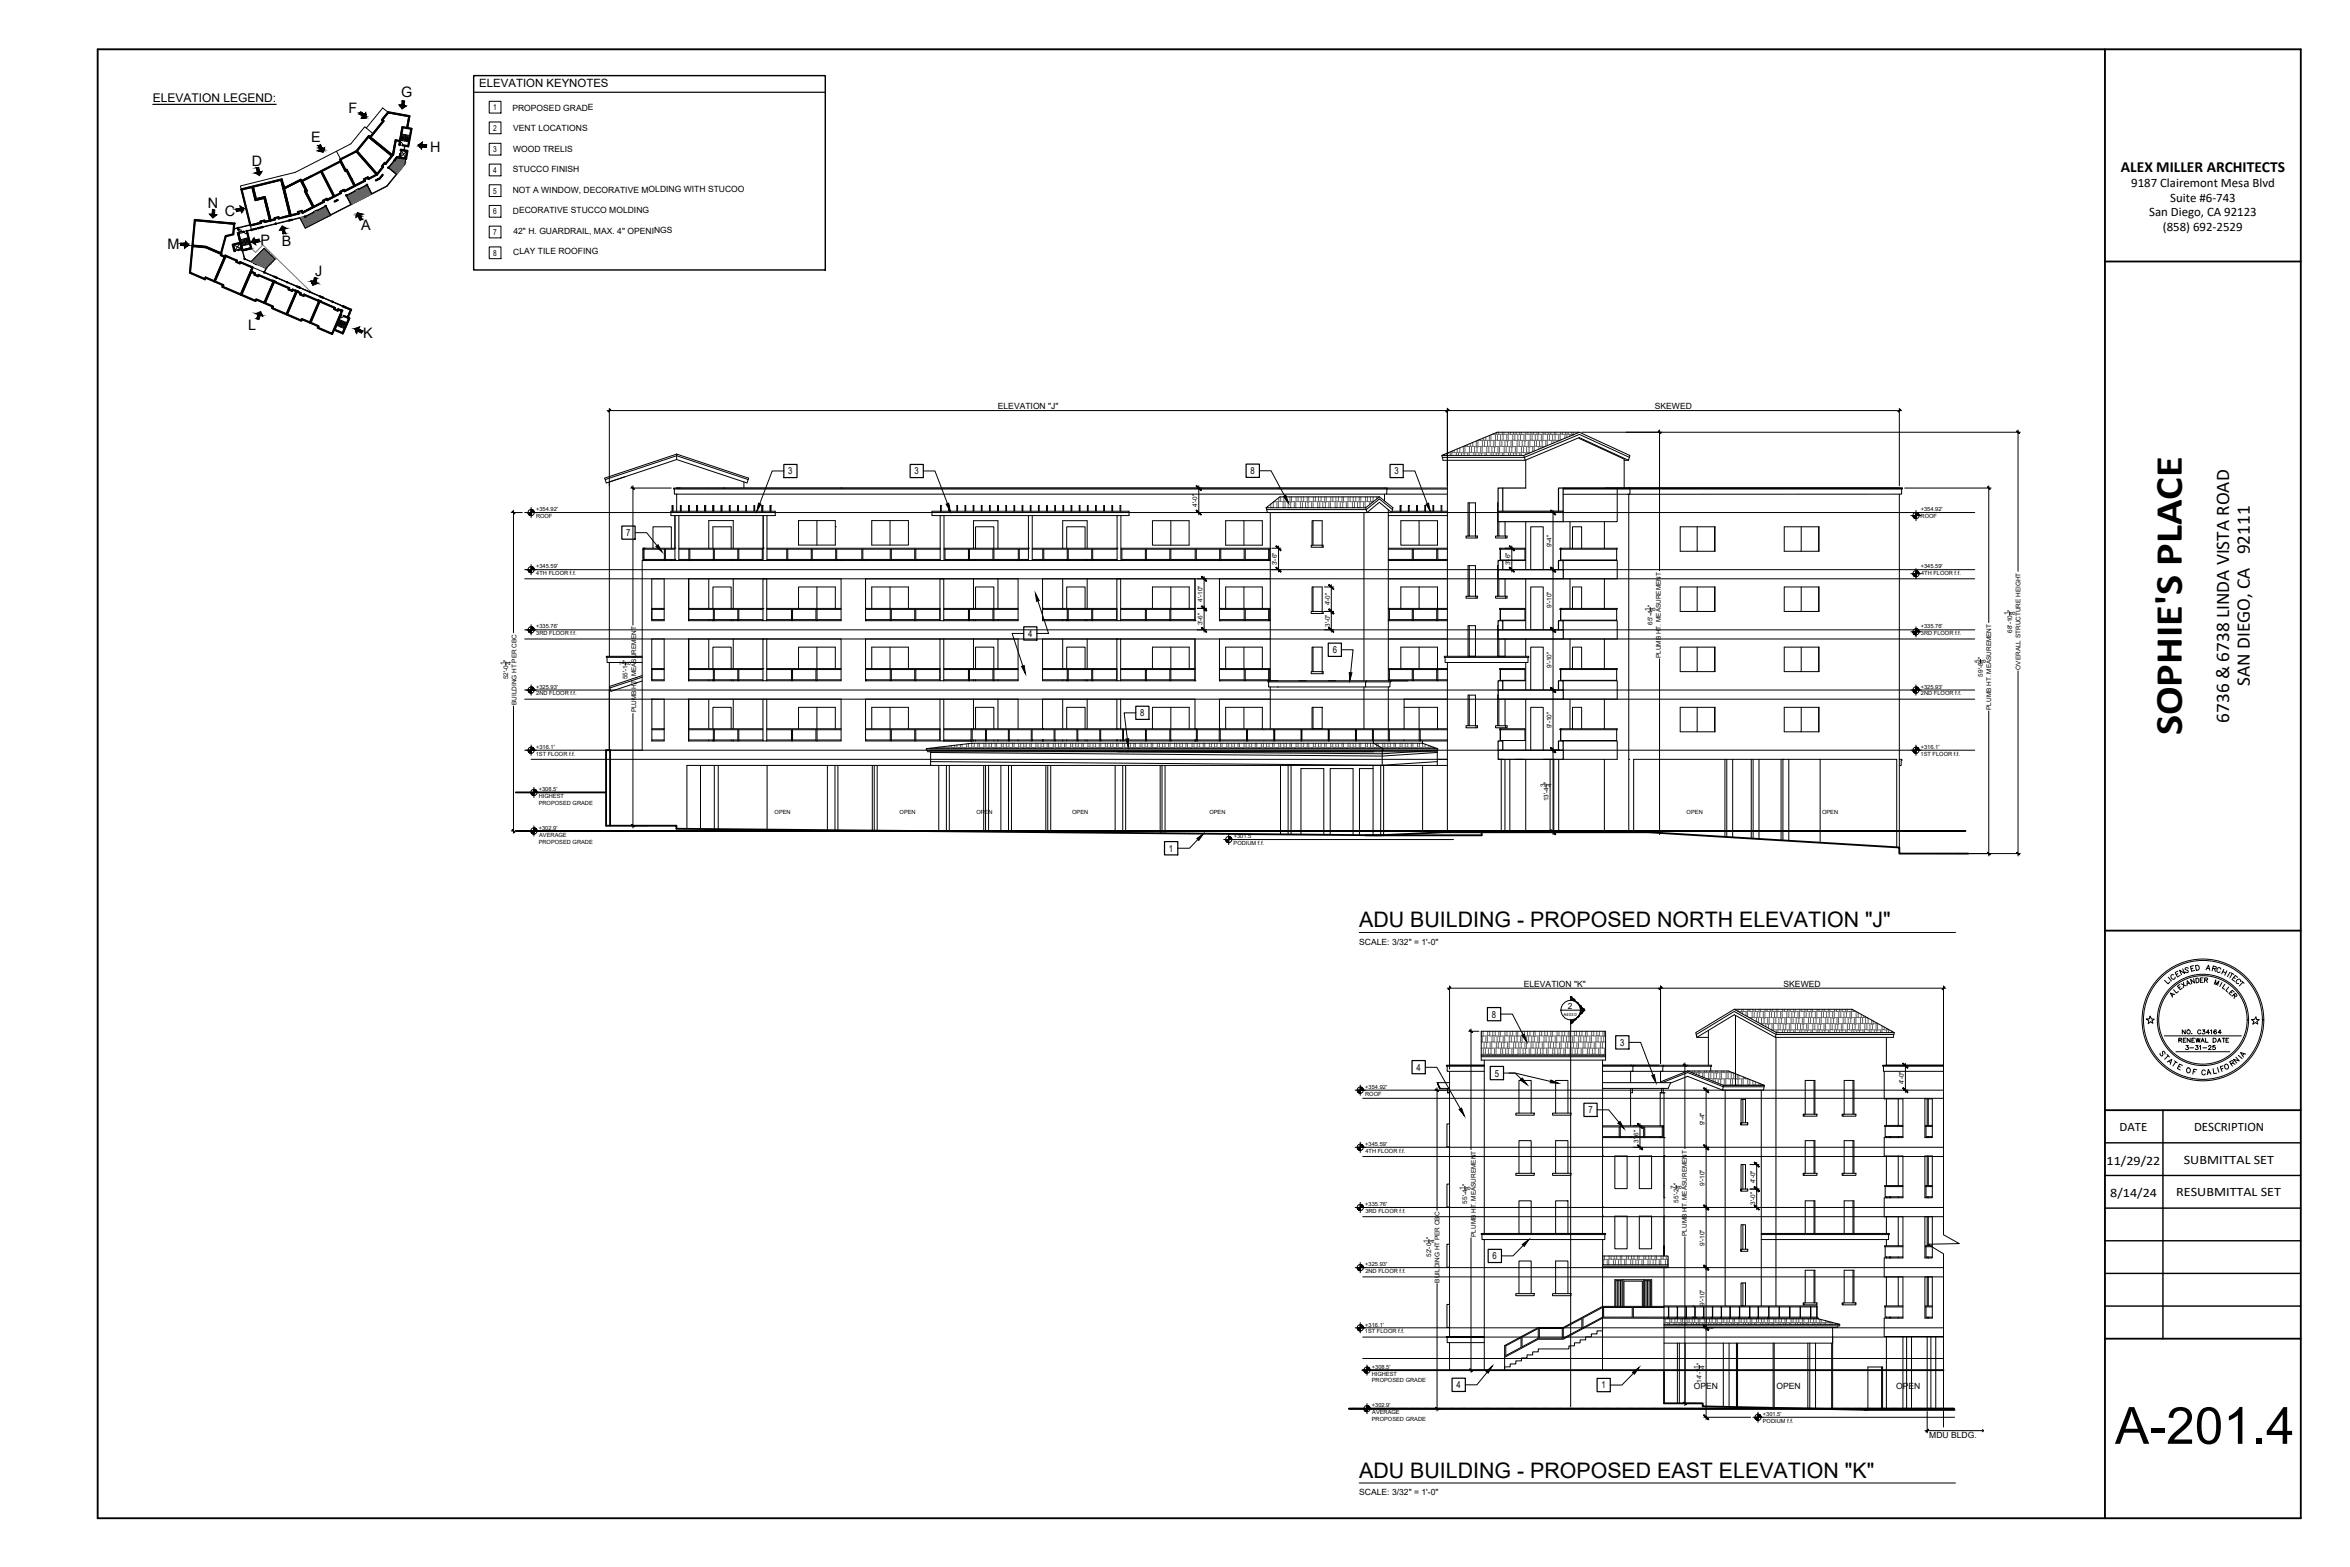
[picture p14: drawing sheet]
<svg xmlns="http://www.w3.org/2000/svg" width="914mm" height="610mm" viewBox="0 0 914 610" stroke-linecap="round" stroke-linejoin="round" font-family="sans-serif">
<defs><g id="words">
<text font-size="20" x="822.9" y="561.7">A-201.4</text>
<text font-size="15" x="848.9" y="286.1" transform="rotate(-90 848.9 286.1)">SOPHIE'S PLACE</text>
<g font-size="8.3">
<text x="528.9" y="360.6">ADU BUILDING - PROPOSED NORTH ELEVATION &quot;J&quot;</text>
<text x="528.9" y="574.8">ADU BUILDING - PROPOSED EAST ELEVATION &quot;K&quot;</text>
</g>
<g font-size="7.5">
<text x="875.4" y="266.9" transform="rotate(-90 875.4 266.9)">SAN DIEGO, CA 92111</text>
<text x="867.4" y="281.1" transform="rotate(-90 867.4 281.1)">6736 &amp; 6738 LINDA VISTA ROAD</text>
</g>
<text font-size="6" x="825.3" y="67">ALEX MILLER ARCHITECTS</text>
<g font-size="5.6">
<text x="156.2" y="37.8">G</text>
<text x="135.6" y="44">F</text>
<text x="121.1" y="55.3">E</text>
<text x="167.3" y="59.2">H</text>
<text x="98" y="64.4">D</text>
<text x="80.9" y="80.9">N</text>
<text x="87.4" y="84">C</text>
<text x="140.5" y="89.4">A</text>
<text x="101.4" y="95.3">P</text>
<text x="109.7" y="95.8">B</text>
<text x="65.2" y="96.9">M</text>
<text x="122.6" y="107.2">J</text>
<text x="96.5" y="128.2">L</text>
<text x="141.3" y="131.5">K</text>
</g>
<g font-size="5.3">
<text x="866.1" y="388.4">E</text>
<text x="846" y="417.3">E</text>
</g>
<g font-size="5">
<text x="829.3" y="72.9">9187 Clairemont Mesa Blvd</text>
<text x="844.5" y="78.5">Suite #6-743</text>
<text x="836.2" y="84.1">San Diego, CA 92123</text>
<text x="841.6" y="89.9">(858) 692-2529</text>
<text x="824.8" y="440">DATE</text>
<text x="853.7" y="440">DESCRIPTION</text>
<text x="819.7" y="453.1">11/29/22</text>
<text x="849.7" y="452.7">SUBMITTAL SET</text>
<text x="821.1" y="465.8">8/14/24</text>
<text x="846.8" y="465.4">RESUBMITTAL SET</text>
</g>
<g font-size="4.9">
<text x="843.5" y="382.1">C</text>
<text x="868.9" y="383.8">C</text>
<text x="847.4" y="385.2">X</text>
<text x="867.1" y="389.5">R</text>
<text x="846.7" y="406.8">RENEWAL DATE</text>
<text x="839.3" y="412">S</text>
<text x="849.1" y="409.6">3-31-25</text>
<text x="870.7" y="412.4">A</text>
<text x="864.3" y="417">O</text>
</g>
<text font-size="4.7" x="59.5" y="39.6">ELEVATION LEGEND:</text>
<g font-size="4.4">
<text x="186.5" y="34">ELEVATION KEYNOTES</text>
<text x="844.5" y="387.7">L</text>
</g>
<text font-size="4" x="841" y="383.8">L</text>
<g font-size="3.7">
<text x="306.7" y="184.6">3</text>
<text x="355.9" y="184.6">3</text>
<text x="486.6" y="184.4">8</text>
<text x="542.6" y="184.6">3</text>
<text x="243.7" y="208.5">7</text>
<text x="400.1" y="247.8">4</text>
<text x="518.6" y="254.1">6</text>
<text x="443.7" y="278.6">8</text>
<text x="454.9" y="331.3">1</text>
<text x="580.5" y="395.9">8</text>
<text x="630.4" y="406.8">3</text>
<text x="551.2" y="416.5">4</text>
<text x="581.6" y="418.8">5</text>
<text x="618.1" y="433.1">7</text>
<text x="580.8" y="489.9">6</text>
<text x="566.7" y="540">4</text>
<text x="623.2" y="540.1">1</text>
</g>
<g font-size="3.3">
<text x="199.4" y="43.1">PROPOSED GRADE</text>
<text x="199.7" y="51.1">VENT LOCATIONS</text>
<text x="199.7" y="59.1">WOOD TRELIS</text>
<text x="199.6" y="67.1">STUCCO FINISH</text>
<text x="199.5" y="75.1">NOT A WINDOW, DECORATIVE MOLDING WITH STUCOO</text>
<text x="199.5" y="83.1">DECORATIVE STUCCO MOLDING</text>
<text x="199.8" y="91.1">42&quot; H. GUARDRAIL, MAX. 4&quot; OPENINGS</text>
<text x="199.7" y="99">CLAY TILE ROOFING</text>
<text x="388.3" y="159.1">ELEVATION &quot;J&quot;</text>
<text x="643.9" y="159.1">SKEWED</text>
<text x="528.9" y="367.5">SCALE: 3/32&quot; = 1'-0&quot;</text>
<text x="592.9" y="383.8">ELEVATION &quot;K&quot;</text>
<text x="694" y="383.8">SKEWED</text>
<text x="610.1" y="392.6">2</text>
<text x="659.1" y="540.3">OPEN</text>
<text x="691.2" y="540.3">OPEN</text>
<text x="737.8" y="540.3">OPEN</text>
<text x="750.7" y="559.6">MDU BLDG.</text>
<text x="528.9" y="581.7">SCALE: 3/32&quot; = 1'-0&quot;</text>
</g>
<g font-size="3.2">
<text x="191.9" y="42.8">1</text>
<text x="191.9" y="50.9">2</text>
<text x="191.9" y="59.2">3</text>
<text x="191.9" y="67.3">4</text>
<text x="191.9" y="75.3">5</text>
<text x="191.9" y="83.4">6</text>
<text x="191.9" y="91.4">7</text>
<text x="191.9" y="99.4">8</text>
</g>
<g font-size="2.5">
<text x="465.8" y="197.1" transform="rotate(-90 465.8 197.1)">4'-0&quot;</text>
<text x="603.7" y="213" transform="rotate(-90 603.7 213)">9'-4&quot;</text>
<text x="496.9" y="219.9" transform="rotate(-90 496.9 219.9)">3'-6&quot;</text>
<text x="587.6" y="219.9" transform="rotate(-90 587.6 219.9)">3'-6&quot;</text>
<text x="467.9" y="234.1" transform="rotate(-90 467.9 234.1)">4'-10&quot;</text>
<text x="517.4" y="235.5" transform="rotate(-90 517.4 235.5)">4'-0&quot;</text>
<text x="603.7" y="236.5" transform="rotate(-90 603.7 236.5)">9'-10&quot;</text>
<text x="641.8" y="237.6" transform="rotate(-90 641.8 237.6)">1</text>
<text x="644.2" y="237.7" transform="rotate(-90 644.2 237.7)">8</text>
<text x="781.7" y="239.3" transform="rotate(-90 781.7 239.3)">1</text>
<text x="784.1" y="239.4" transform="rotate(-90 784.1 239.4)">8</text>
<text x="467.9" y="243.3" transform="rotate(-90 467.9 243.3)">3'-6&quot;</text>
<text x="517.4" y="243.9" transform="rotate(-90 517.4 243.9)">3'-0&quot;</text>
<text x="643" y="243" transform="rotate(-90 643 243)">65'-4 &quot;</text>
<text x="782.9" y="246.1" transform="rotate(-90 782.9 246.1)">68'-10 &quot;</text>
<text x="244.2" y="257.4" transform="rotate(-90 244.2 257.4)">&quot;</text>
<text x="646.3" y="256" transform="rotate(-90 646.3 256)">PLUMB HT. MEASUREMENT</text>
<text x="770.3" y="257.9" transform="rotate(-90 770.3 257.9)">5</text>
<text x="772.7" y="257.8" transform="rotate(-90 772.7 257.8)">8</text>
<text x="196.5" y="258.7" transform="rotate(-90 196.5 258.7)">1</text>
<text x="198.9" y="258.8" transform="rotate(-90 198.9 258.8)">4</text>
<text x="243" y="258.9" transform="rotate(-90 243 258.9)">7</text>
<text x="245.4" y="258.8" transform="rotate(-90 245.4 258.8)">8</text>
<text x="603.7" y="259.9" transform="rotate(-90 603.7 259.9)">9'-10&quot;</text>
<text x="771.5" y="263.2" transform="rotate(-90 771.5 263.2)">59'-8 &quot;</text>
<text x="786.2" y="260.5" transform="rotate(-90 786.2 260.5)">OVERALL STRUCTURE HEIGHT</text>
<text x="197.7" y="264.2" transform="rotate(-90 197.7 264.2)">52'-0 &quot;</text>
<text x="244.2" y="264.2" transform="rotate(-90 244.2 264.2)">55'-1</text>
<text x="201" y="274.2" transform="rotate(-90 201 274.2)">BUILDING HT PER CBC</text>
<text x="247.5" y="277.2" transform="rotate(-90 247.5 277.2)">PLUMB HT. MEASUREMENT</text>
<text x="774.8" y="276.1" transform="rotate(-90 774.8 276.1)">PLUMB HT. MEASUREMENT</text>
<text x="603.7" y="283.3" transform="rotate(-90 603.7 283.3)">9'-10&quot;</text>
<text x="601.3" y="306.3" transform="rotate(-90 601.3 306.3)">3</text>
<text x="602.5" y="311.7" transform="rotate(-90 602.5 311.7)">13'-4 &quot;</text>
<text x="603.7" y="306.3" transform="rotate(-90 603.7 306.3)">4</text>
<text x="740.8" y="421.8" transform="rotate(-90 740.8 421.8)">4'-0&quot;</text>
<text x="663.2" y="437.7" transform="rotate(-90 663.2 437.7)">9'-4&quot;</text>
<text x="637.5" y="444.6" transform="rotate(-90 637.5 444.6)">3'-6&quot;</text>
<text x="663.2" y="461.2" transform="rotate(-90 663.2 461.2)">9'-10&quot;</text>
<text x="682.9" y="460.3" transform="rotate(-90 682.9 460.3)">4'-0&quot;</text>
<text x="569.7" y="462.7" transform="rotate(-90 569.7 462.7)">1</text>
<text x="572.1" y="462.8" transform="rotate(-90 572.1 462.8)">8</text>
<text x="651.9" y="462.4" transform="rotate(-90 651.9 462.4)">7</text>
<text x="653.1" y="467.8" transform="rotate(-90 653.1 467.8)">55'-2 &quot;</text>
<text x="654.4" y="462.4" transform="rotate(-90 654.4 462.4)">8</text>
<text x="570.9" y="468.2" transform="rotate(-90 570.9 468.2)">55'-4 &quot;</text>
<text x="682.9" y="468.6" transform="rotate(-90 682.9 468.6)">3'-0&quot;</text>
<text x="555.7" y="483.5" transform="rotate(-90 555.7 483.5)">1</text>
<text x="558.1" y="483.5" transform="rotate(-90 558.1 483.5)">4</text>
<text x="574.2" y="481.2" transform="rotate(-90 574.2 481.2)">PLUMB HT. MEASUREMENT</text>
<text x="656.4" y="480.8" transform="rotate(-90 656.4 480.8)">PLUMB HT. MEASUREMENT</text>
<text x="663.2" y="484.6" transform="rotate(-90 663.2 484.6)">9'-10&quot;</text>
<text x="556.9" y="488.9" transform="rotate(-90 556.9 488.9)">52'-0 &quot;</text>
<text x="560.2" y="498.9" transform="rotate(-90 560.2 498.9)">BUILDING HT PER CBC</text>
<text x="663.2" y="508" transform="rotate(-90 663.2 508)">9'-10&quot;</text>
<text x="660.9" y="532.4" transform="rotate(-90 660.9 532.4)">1</text>
<text x="662.1" y="531.1" transform="rotate(-90 662.1 531.1)">&quot;</text>
<text x="663.3" y="532.4" transform="rotate(-90 663.3 532.4)">4</text>
<text x="662.1" y="537.9" transform="rotate(-90 662.1 537.9)">14'-7</text>
</g>
<g font-size="2.2">
<text x="208.6" y="201.5">ROOF</text>
<text x="208.6" y="198.8">+354.92'</text>
<text x="747.3" y="201.5">ROOF</text>
<text x="747.4" y="198.8">+354.92'</text>
<text x="208.6" y="221.1">+345.59'</text>
<text x="747.4" y="221.1">+345.59'</text>
<text x="208.7" y="223.7">4TH FLOOR f.f.</text>
<text x="747.5" y="223.7">4TH FLOOR f.f.</text>
<text x="208.6" y="244.5">+335.76'</text>
<text x="747.4" y="244.5">+335.76'</text>
<text x="208.6" y="247.1">3RD FLOOR f.f.</text>
<text x="747.4" y="247.1">3RD FLOOR f.f.</text>
<text x="208.6" y="267.9">+325.93'</text>
<text x="747.4" y="267.9">+325.93'</text>
<text x="208.6" y="270.6">2ND FLOOR f.f.</text>
<text x="747.5" y="270.6">2ND FLOOR f.f.</text>
<text x="208.5" y="294">1ST FLOOR f.f.</text>
<text x="208.6" y="291.3">+316.1'</text>
<text x="747.3" y="294">1ST FLOOR f.f.</text>
<text x="747.4" y="291.3">+316.1'</text>
<text x="209.6" y="310.4">HIGHEST</text>
<text x="209.7" y="307.7">+308.5'</text>
<text x="209.6" y="313.1">PROPOSED GRADE</text>
<text x="301.4" y="316.5">OPEN</text>
<text x="350" y="316.5">OPEN</text>
<text x="379.9" y="316.5">OPEN</text>
<text x="417.2" y="316.5">OPEN</text>
<text x="470.6" y="316.5">OPEN</text>
<text x="656.3" y="316.5">OPEN</text>
<text x="709" y="316.5">OPEN</text>
<text x="209.7" y="322.9">+302.9'</text>
<text x="209.6" y="328.3">PROPOSED GRADE</text>
<text x="209.8" y="325.6">AVERAGE</text>
<text x="480" y="328.7">PODIUM f.f.</text>
<text x="480" y="326.1">+301.5'</text>
<text x="531.2" y="423.5">+354.92'</text>
<text x="531.2" y="426.3">ROOF</text>
<text x="531.2" y="445.8">+345.59'</text>
<text x="531.3" y="448.5">4TH FLOOR f.f.</text>
<text x="531.2" y="469.2">+335.76'</text>
<text x="531.3" y="471.9">3RD FLOOR f.f.</text>
<text x="531.2" y="492.6">+325.93'</text>
<text x="531.3" y="495.3">2ND FLOOR f.f.</text>
<text x="531.1" y="518.7">1ST FLOOR f.f.</text>
<text x="531.2" y="516">+316.1'</text>
<text x="533.8" y="532.5">+308.5'</text>
<text x="533.7" y="535.1">HIGHEST</text>
<text x="533.8" y="537.8">PROPOSED GRADE</text>
<text x="533.8" y="547.3">+302.9'</text>
<text x="533.9" y="550">AVERAGE</text>
<text x="686" y="550.8">+301.5'</text>
<text x="533.8" y="552.7">PROPOSED GRADE</text>
<text x="685.9" y="553.5">PODIUM f.f.</text>
</g>
<text font-size="1.7" x="608.4" y="395.4">A403.0</text>
<g font-size=".2">
<text x="156.4" y="54.9" transform="rotate(7 156.4 54.9)">DN</text>
<text x="158.1" y="55.2" transform="rotate(7 158.1 55.2)">UP</text>
<text x="95.7" y="92.7" transform="rotate(-14 95.7 92.7)">UP</text>
<text x="133" y="124.5" transform="rotate(-159 133 124.5)">DN</text>
<text x="134.5" y="125.2" transform="rotate(-157 134.5 125.2)">UP</text>
</g>
</g></defs>
<g fill="none" stroke="#000" stroke-width=".39">
<path d="M190.4 39.4h4.5v4.6h-4.5zM130.9 58.8l-16 8.3-21.4 5.2 .4 1.5M145.1 51.9l-3.2-2.6-5.4 6.7-5.6 2.8 1.6 3.1M151 43.6l-2.1-1.6-6.4 7.8M155.8 55.2l-.2 1.1zM155.8 55.3l.6 .4 .2 .7M155.8 54.6l3.3 .6M155.9 54.3l3.3 .6M155.9 54l3.3 .6M156 53.7l3.2 .6M156 53.4l3.3 .6M156.1 53.1l3.3 .6"/>
<path d="M156.1 52.8l3.3 .6M156.1 58.4l1.8 3.2M156.2 58.5l-.5 2.6 2.1 .4 .4-2.6-2.1-.4-.2 1.4M156.2 52.5l3.3 .5M156.2 52.2l3.3 .5M156.7 54l-.1 .7M157.5 56.7l-.3 1.7M157.6 56.8l-.3 1.6M157.9 52.5l-.4 2.4M158.4 58.8l-2.8 2.4M158.4 54.3l-.1 .7M190.4 47.5h4.5v4.5h-4.5z"/>
<path d="M190.4 55.8h4.5v4.5h-4.5zM94.3 75.1l3.6 14.7M134.7 76.2l1.8 3.3-7.9 4.1-1.7-3.4M134.9 76.1l1.8 3.5M138.2 74.3l-3.3 1.6M138.2 74.4l-3.3 1.7M142.7 71.9l-3.4 1.7M142.7 72.1l-3.3 1.6M142.8 72l1.8 3.5M151.2 65.4l3 2.4-3.7 4.5-5.8 3-1.8-3.3M151.2 65.2l3.2 2.6M153.3 62.4l-2.1 2.7"/>
<path d="M153.4 62.5l-2.1 2.7M157.9 61.8l-.4 2.2-6.9 8.5-31.8 16.3-2.1-4M190.4 63.8h4.5v4.6h-4.5zM190.4 71.9h4.5v4.6h-4.5zM190.4 79.9h4.5v4.6h-4.5zM90.7 95.3l3.4 1.5M92.6 88.7l-1.6 .5M92.7 97.1l-1.3 .4-.5-2.2 2.5-.6 .5 2-2.5 .7M92.9 89.4l.8 .1 .4 .6M93.1 90.3l1-.2zM93.5 94.6l-2.2 2.9M94.3 97.5l.8 3.3 3.6 1.5"/>
<path d="M94.4 97.5l.8 3.2 3.6 1.5M95 90.2l.4 .6 .8 .1M95 92.9l.6 2.4M95 92.9l-1.6 .4M95.8 92.7l.2 .7M95.9 90l.2 1zM96.6 92.5l-1.6 .4M96.7 92.8l-3.2 .8M96.8 93.1l-3.3 .8M96.9 93.4l-3.3 .8M96.9 93.7l-3.2 .8M97 94l-3.2 .8"/>
<path d="M97.1 94.3l-3.3 .8M97.2 94.6l-3.3 .8M97.2 94.9l-3.2 .8M97.3 87.4l-6.3 1.6M97.3 87.6l-4.6 1.1M97.7 89.4l-1.6 .3M97.8 89.5l-1.6 .4M100.4 88.7l-.7 .2M100.4 88.9l-.7 .1M101.6 86.6v.2M122.1 82.5l-3.2 1.6-16.6 4.1M122.2 82.6l-3.3 1.7-16.6 4.1"/>
<path d="M126.6 80.1l-3.3 1.8M126.7 80.3l-3.3 1.7M126.7 80.3l1.9 3.5M190.4 88h4.5v4.5h-4.5zM190.4 96.1h4.5v4.5h-4.5zM97.7 101.7l5-5.1 4.3 4.2-3.4 3.5M98.7 104.2l35.2 15.1M99.9 102.9l3.5 1.5-.6 1.5M100 102.7l3.7 1.6-.8 1.6 3.8 1.6M102.9 106.1l3.7 1.6M107.9 108.2l7.6 3.3M116.7 112l7.7 3.3"/>
<path d="M116.8 111.9l7.6 3.3M125.6 115.9l7.7 3.2M125.6 115.7l7.7 3.3M134.9 119.8l.6 .3M134.9 119.7l.6 .3M131 126.5l3 1.3M131.1 126.3l3 1.3M131.2 126l3.1 1.3M131.3 125.7l3.1 1.3M131.4 125.4l3.1 1.3M131.6 125.1l3 1.3M131.7 124.8l3 1.4"/>
<path d="M131.8 124.6l3.1 1.3M131.9 124.3l1.6 .7M132.7 124.6l-.3 .7M132.8 122.6l-.4 .9zM133.5 125l-1 2.2M133.5 125l1.5 .6M133.7 123l-.5 .5h-.8M134.2 125.3l-.3 .7M135.7 122.3l-.2 .6M135.9 122.3l-.3 .6M136.3 121l-.3 .6M136.4 121.1l-.3 .6"/>
<path d="M236.2 159.7h503.7M237.1 158.8v96.5M563.2 158.8v96.5M739 158.8v30.2M263.3 177.3l-27.8 9.3 .4 1.3 27.4-9.1M263.3 177.3h.1M263.3 176.7l28 9.3-.7 1.9-27.3-9.1M263.3 176.7v2.1M263.3 176.7l-28 9.3 .2 .6M263.3 177.3l27.8 9.3M561 177.2l.5 1.9h32M561.2 177.9h32l21.3-8.9 19.5 8.9"/>
<path d="M592.9 177.2h-31.9l21.6-9.1h31.9l19.7 9.1-.5 1.9-19.2-8.9-21 8.9M592.9 177.2l.6 1.9M593.7 178.9v11M614.4 170.5l17.6 8.1v11.3M614.5 168.1l-21.6 9.1M615.4 168.1h170.7M632 179.1h1.7M645.7 167.3v54.7M785.2 167.3v55M198.9 199.4h4.3M199.8 198.5v47.6M204.2 199.4h564.2"/>
<path d="M205.5 199.4h.1M205.7 199.4l-.2 .2M205.8 199.4l-.3 .3M205.9 199.4l-.4 .4M206 199.4l-.4 .5M206.1 199.4l-.5 .5M206.4 199.4l-.7 .7M206.6 199.4l-.8 .8M206.7 199.3l.8-.8-1.7 1.7M206.7 197.4v4M206.7 198.5l.3-.3-.3 .3M206.7 199.6l-.8 .7"/>
<path d="M206.7 199.8l-.6 .6M206.7 199.9l-.5 .6 .5-.4M206.7 198.2h.1M206.8 198.2l-.1 .1M207 198.2l-.3 .6M207.2 198.3l-.5 .6M207.3 198.4l-.6 .7M207.4 198.5l-.7 .7M207.5 198.6l-.8 .8M207.6 198.7l-.8 .7M207.7 198.8l-.7 .6M207.7 198.8l-.6 .6"/>
<path d="M207.7 198.9l-.5 .5M207.8 199l-.4 .4 .4-.4M207.8 199.1l-.3 .3M207.8 199.4h.1M207.8 199.2l-.2 .2M207.8 199.3v.1M245.4 189.9h15.8M246.3 189v54.2M261.6 196.7v2.2zM261.6 196.7h.3v2.2M262.1 189.9h277.8v.3h-.3v2h-277.2v-2h-.3zM262.4 190.2h300.8"/>
<path d="M263.3 189.9h.1M263.3 189.9h299.9M263.3 189.9h1.1M263.3 192.2v6.7M264.4 189.9h.1M264.7 196.7l.1 2.2zM264.8 196.7h.3v2.2h-4v1.7h1.5M265.1 198.9h2.8M267.9 196.7l.1 2.2zM268 196.7h.3v2.2h-.3M271.1 196.7v2.2zM271.1 196.7h.3v2.2h-3.1"/>
<path d="M271.4 198.9h2.9M274.3 196.7v2.2zM274.3 196.7h.3v2.2h-.3M277.4 196.7l.1 2.2zM277.5 196.7h.3v2.2h-3.2M280.6 196.7l.1 2.2zM280.7 196.7h.3v2.2h-3.2M281 198.9h2.8M281.5 189.9h.1M283.8 196.7v2.2zM283.8 196.7h.3v2.2h-.3M284.1 198.9h2.9"/>
<path d="M287 196.7h.3v2.2h-.3zM287.3 198.9h2.9M289.5 187.5v2.4M290.2 196.7h.3v2.2h-.3zM290.5 198.9h2.9M293.4 196.7h.3v2.2h-.3zM293.7 198.9h2.8M296.5 196.7v2.2zM296.5 196.7h.1M296.5 196.7h.3v2.2h-.3M296.8 198.9h4.9v1.7h-39.1M299.7 196.7v2.2z"/>
<path d="M299.7 196.7h.1M299.7 196.7h.3v2.2M305 183.2h-4.5l-4.9 12.7M327.3 189.9h.1M359.3 183.2h4.5l4.9 12.7M366 196.7v2.2zM366 196.7h.1M366 196.7h.3v2.2h-.3M366 198.9h-3.3v1.7h3.1M366.3 198.9h2.8M369.1 196.7h.3v2.2h-.3zM369.4 198.9h2.9"/>
<path d="M372.3 196.7h.3v2.2h-.3zM372.6 198.9h2.9M375.5 196.7h.3v2.2h-.3zM375.8 198.9h2.9M378.7 196.7h.3v2.2h-.3zM379 198.9h2.8M381.8 196.7h.3v2.2h-.3zM382.1 198.9h2.9M385 196.7h.3v2.2h-.3zM385.3 198.9h2.9M388.2 196.7h.3v2.2h-.3zM388.5 198.9h2.9"/>
<path d="M391.4 196.7h.3v2.2h-.3zM391.7 198.9h2.8M394.5 196.7h.3v2.2h-.3zM394.8 198.9h2.9M397.7 196.7h.3v2.2h-.3zM398 198.9h2.9M400.9 196.7h.3v2.2h-.3zM401.2 198.9h2.9M404.1 196.7h.3v2.2h-.3zM404.4 198.9h2.8M407.2 196.7h.3v2.2h-.3zM407.5 198.9h2.9"/>
<path d="M410.4 196.7h.3v2.2h-.3zM410.7 198.9h2.9M413.6 196.7h.3v2.2h-.3zM413.9 198.9h2.9M416.8 196.7h.3v2.2h-.3zM417.1 198.9h2.8M419.9 196.7h.3v2.2h-.3zM420.2 198.9h2.9M423.1 196.7h.3v2.2h-.3zM423.4 198.9h2.9M426.3 196.7h.3v2.2h-.3zM426.6 198.9h2.9"/>
<path d="M429.5 196.7h.3v2.2h-.3zM429.8 198.9h2.8M432.6 196.7h.3v2.2h-.3zM432.9 198.9h2.9M436.1 198.9v-2.2h-.3v2.2h3.5v1.7h-3.2M466.5 189v11.3M490 183.1h4.6l5.3 9.8M492.9 198.2h38.7l5.1-4.1 5.2 4.1M494.3 199.4v65.4M497.4 189.9h.1M530.7 199.4v65.4M531.4 197.5h-38.7l.5 1.9h38.7"/>
<path d="M536.7 193.3l-5.3 4.2 .5 1.9M536.7 193.3h-38.7l-5.3 4.2M536.7 193.3l5.3 4.2-.5 1.9-4.8-4-4.8 4M538.7 192.2v2.7M539.6 192.2h23.6M540.2 198.3v66.6l9.3-.1M541.7 198.9h3.2M544.9 196.7v2.2zM544.9 196.7h.1M544.9 196.7h.3v2.2h-.3M545.2 198.9h2.8M546 183.2h4.5l4.9 12.7"/>
<path d="M548 196.7v2.2zM548 196.7h.1M548 196.7h.3v2.2h-.3M548.3 198.9h2.9M551.2 196.7h.3v2.2h-.3zM551.5 198.9h2.9M554.4 196.7h.3v2.2h-.3zM554.7 198.9h2.9M557.6 196.7h.3v2.2h-.3zM557.9 198.9h2.8M561 198.9v-2.2h-.3v2.2h2.5M571.7 195.6v12.9h3.2v.8h-4.5v-.8h.8"/>
<path d="M582.9 195.6l-.2 12.9M604.3 198.5v126.2M608.2 189.9h132v.3h-132M624.6 189.9h114.4M629.3 189.9v13h-21.1M633.8 189.9h.1M633.8 192.3v131.5M634.2 190.2v2.1h-.9M634.6 189.9v.3M739 192.2v137.5M739.9 190.2v2l-131.7 .1M741.1 189.9h33.7"/>
<path d="M745.5 198.6v4M745.5 199.6l.3-.2-.3 .3M745.5 199.8l.4-.4-.4 .5M745.7 199.4h-.2M746 199.5l-.5 .5M746.2 199.6l-.7 .5M746.2 199.6l-.7 .7M746.4 199.7l-1.7 1.7 .8-.7M746.4 199.8l-.7 .8M746.5 199.8l-.9 .8M746.6 199.9l-.8 .7M773.8 189v53.2"/>
<path d="M205.6 200l.8-.6-.7 .7M206 200.4l.7-.7-.7 .7M206.7 200.6h.1M206.7 219.6v4M206.7 200.4l-.3 .2 .3-.4-.4 .3M206.7 200.5l-.1 .1M247.1 207.2h4.5l4 5.1M250.2 213.3v4.8h.4M250.2 213.7h.1M250.2 213.3h.1M250.2 218.1h.1M250.2 213.7h12.4"/>
<path d="M250.2 218.1h-.3v73.7M250.2 213.7v4.4M250.2 213.3h12.4M250.6 213.3h.1M250.6 217.6h7.9M250.6 218.1h.4M250.6 213.7v4.4M251 218.1h.1M251 218.1h7.5M254.1 213.3v-8.4h7.1v8.4M254.1 217.6v.5M258.5 213.7v4.4h.4"/>
<path d="M258.9 218.1h3.7M258.9 217.6h3.7M258.9 213.7v4.4M261.2 217.6v.5M262.6 217.6v.5M262.6 217.6h.1M262.6 213.3h.1M262.6 218.1h5.4M262.6 200.6v17.5M264.1 217.6h3.9M264.1 213.7h32.9M264.1 213.3h32.9"/>
<path d="M264.1 200.6v17.5M268 218.1h.1M268 213.7v4.4h.4M268.4 217.6h9.2M268.4 218.1h7.4M268.4 213.7v4.4M275.8 218.1h1.8M275.8 213.3v-10.8h9.5v10.8M275.8 217.6v.5M277.4 213.3v-8.4h7.1v8.4M277.4 217.6v.5M277.6 213.7v4.4h.3"/>
<path d="M277.9 218.1h7.4M277.9 217.6h9.2M277.9 213.7v4.4M284.5 217.6v.5M285.3 218.1h1.8M285.3 217.6v.5M287.1 213.7v4.4h.4M287.5 217.6h9.1M287.5 218.1h9.1M287.5 213.7v4.4M296.6 213.7v4.4h.4M297 213.3h.1"/>
<path d="M297 200.6h.1M297 218.1h9.1M297 200.6v17.5M298.4 213.3h67.4M298.4 217.6h7.7M298.4 213.7h67.4M298.4 200.6v17.5M306.1 213.7v4.4h.4M306.5 217.6h9.2M306.5 218.1h9.2M306.5 213.7v4.4M310.7 202.5h14.3v9.5h-14.3z"/>
<path d="M315.7 213.7v4.4h9.9M316 217.6h9.2M316 213.7v4.4M317.9 202.5v9.5M325 204.9h.1M325.2 213.7v4.4M325.6 217.6h9.8M325.6 218.1h9.8M325.6 213.7v4.4M327.3 218.1h.1M335.4 213.7v4.4h.3M335.7 217.6h10.7"/>
<path d="M335.7 218.1h10.7M335.7 213.7v4.4M336.8 218.1h.1M339.2 202.5h14.3v9.5h-14.3zM346.3 202.5v9.5M346.4 213.7v4.4h.4M346.8 217.6h9.1M346.8 218.1h9.1M346.8 213.7v4.4M355.9 213.7v4.4h.4M356.3 217.6h9.5M356.3 218.1h9.5"/>
<path d="M356.3 213.7v4.4M365.8 200.6h.1M367.3 200.6h-1.5v17.5h1.5M367.3 213.7h9.5M367.3 218.1h11.5M367.3 200.6h32.9M367.3 213.3h32.9M367.3 200.6v17.5M367.7 217.6h9.1M367.7 213.7v4.4M377.2 213.7h-.4v4.4M377.2 213.7h23"/>
<path d="M377.2 217.6h9.2M377.2 213.7v4.4M378.8 218.1h7.6M378.8 213.3v-10.7h9.5v10.7M378.8 217.6v.5M379.6 213.3v-8.4h7.1v8.4M379.6 217.6v.5M386.4 213.7v4.4h.3M386.7 217.6h9.5M386.7 218.1h9.5M386.7 213.7v4.4M388.3 217.6v.5"/>
<path d="M396.1 218.1h.1M396.2 213.7v4.4h.4M396.6 217.6h3.6v.5h-3.6M396.6 213.7v4.4M400.2 213.3h.1M400.2 200.6h.1M401.6 200.6h-1.4v17.5h1.4M401.6 217.6h4.2M401.6 213.7h33.1M401.6 218.1h4.2M401.6 200.6h33.1M401.6 213.3h33.1"/>
<path d="M401.6 200.6v17.5M405.8 213.7v4.4h.3M406.1 217.6h9.2M406.1 218.1h7.4M406.1 213.7v4.4M413.5 218.1h1.8M413.5 213.3v-10.7h9.5v10.7M413.5 217.6v.5M415.1 213.3v-8.4h7.1v8.4M415.1 217.6v.5M415.3 213.7v4.4h.4M415.7 218.1h7.3"/>
<path d="M415.7 217.6h9.1M415.7 213.7v4.4M422.2 217.6v.5M423 218.1h1.8M423 217.6v.5M424.8 213.7v4.4h.4M425.2 217.6h9.5M425.2 218.1h9.5M425.2 213.7v4.4M434.7 213.3h.1M434.7 200.6h.1M436.1 200.6h-1.4v17.5h1.4"/>
<path d="M436.1 213.7h58.2M436.1 218.1h19.5M436.1 213.3h58.2M436.1 200.6v17.5M436.5 217.6h9.2M436.5 213.7v4.4M445.7 213.7v4.4M446.1 217.6h9.1M446.1 213.7v4.4M448.4 202.6h14.3v9.5h-14.3zM455.2 213.7v4.4M455.6 218.1h9.5"/>
<path d="M455.6 217.6h9.5M455.6 202.6v9.5M455.6 213.7v4.4M465.1 213.7v4.4h.4M465.5 217.6h9.1M465.5 218.1h9.1M465.5 213.7v4.4M474.5 218.1h.1M474.6 213.7v4.4h19.5M475 217.6h9.1M475 213.7v4.4M476.9 202.6h14.3v9.5h-14.3z"/>
<path d="M484 202.6v9.5M484.1 213.7v4.4M484.5 217.6h9.1M484.5 213.7v4.4M493.6 213.7v4.4M494.1 217.6h.2M494.1 218.1h.2M494.1 213.7v4.4M494.9 213.3h3.5M497.5 212.4v10.1M510.2 212.1h4.6v.8h-4.6zM510.5 212.1v-9.5h4v10.3"/>
<path d="M510.9 202.6v9.5M540.2 217.6h9.3M540.2 213.7h23M540.2 218.1h9.3M540.2 200.6h23M540.2 213.3h23M541.2 218.1h.1M545.1 202.6h14.2v9.5h-14.2zM549.5 213.7v4.4h10M549.9 217.6h9.1M549.9 213.7v4.4M552.2 202.6v9.5"/>
<path d="M559 213.7v4.4M559.5 217.6h3.7M559.5 218.1h3.7M559.5 213.7v4.4M571.2 208.5v-12.9h2.9v12.9M571.2 208.5h.5M574.3 208.5v.8M582.7 208.5h.5M583.2 202.9v5.6h3.2v.8h-4.5v-.8h.8M583.7 213.7v4.4M583.8 213.7v4.4M584 213.3v.4"/>
<path d="M584.7 218.1h9M585.6 202.9v5.6M585.8 208.5v.8M588.2 212.4v10.1M593.4 213.7h-9.8v-.4h9.8v4.5h-9.7M593.7 202.9v18.7M607 213.3h22.3v.4h-22.3h.4v-.4h-.4v.4M607.2 213.7v4.4M607.3 213.7v4.4M608.2 218.1h21.1v7.1M610.9 203v10.3M611.9 213.3v-8.4h3.5v8.4"/>
<path d="M624.3 202.9v10.4M629.1 213.7v4.1h-21.8M660.4 204.9v9.6h-6.6v-9.6h13.5v9.6l-.1-9.6M660.4 214.5h6.8M700.9 204.9v9.6h-6.6v-9.6h13.5l-.2 9.6M707.6 204.9v9.6h-6.7M743.5 200.6h4M744.3 200.6v.1M744.5 200.6l-.1 .1 .2-.1M744.8 200.6l-.4 .3M745 200.6l-.6 .4M745.1 200.6l-.6 .5"/>
<path d="M745.2 200.6l-.7 .6M745.3 200.6l-.8 .7 .8-.7M745.5 201.8h.1M745.5 200.4l.8-.8-.8 .9M745.5 200.7l-.7 .8M745.5 200.8l-.7 .7M745.5 201l-.6 .6 .6-.6M745.5 201.1l-.5 .5M745.5 201.3l-.4 .4M745.5 201.4l-.3 .3 .3-.2M745.5 201.7h-.2M746.6 200.1l-.6 .5"/>
<path d="M746.7 200.6h.1M746.7 200.2l-.3 .4 .3-.3M746.7 200.4l-.1 .2M746.7 200.5v.1M204.2 225.2h564.2M204.2 221.6h564.2M205.6 221.6l-.1 .1M205.7 221.6l-.2 .3 .3-.3M206 221.6l-.5 .4M206.1 221.6l-.5 .6 .6-.6M206.3 221.6l-.7 .7M206.6 221.6l-.8 .8"/>
<path d="M206.7 222.8h.1M206.7 220.9l.4-.4-.4 .5M206.7 221.2l.5-.6-.5 .7M206.7 221.9l-.8 .6M206.7 222l-.6 .6M206.7 222.1l-.6 .6 .6-.5M206.7 222.3l-.5 .4M206.7 222.4l-.4 .4M206.7 222.5l-.3 .3M206.7 222.7l-.2 .1M206.7 220.4v.1M206.7 221.6l.8-.8-.7 .8"/>
<path d="M206.8 220.4l-.1 .2M206.9 220.4l-.2 .3M207 221.6l.7-.6-.6 .6M207.2 220.6l-.5 .5M207.4 220.7l-.7 .8M207.5 220.8l-1.7 1.7 .9-.8M207.6 220.9l-.7 .7M207.7 221.1l-.5 .5M207.7 221.6h.1M207.8 221.1l-.5 .5M207.8 221.2l-.4 .4M207.8 221.6h.1"/>
<path d="M207.8 221.4l-.2 .2M253.6 225.2v16.3h4.8v-16.3M253.6 237.1v3.9h4.8M258.4 236.7h-4.8v.4h4.8M268 225.2v16.3M268 237.1h28.9M275.8 225.2v11.5M277.4 236.7v-8.4h7.1v8.4M277.6 237.1v4.4h.3M277.9 237.1v4.4M285.3 225.2v11.5M287.1 237.1v4.4h.4"/>
<path d="M287.5 237.1v4.4M296.9 236.7h-28.9v-11.5v16.3M296.9 236.7h.1M296.9 225.2v16.3M298.4 236.7h28.9M298.4 237.1h28.9M298.4 225.2v16.3M308 237.1v4.4h9.9M308.4 237.1v4.4M310.7 236.7v-8.4h14.3v8.4M317.5 237.1v4.4M317.9 228.3v8.4"/>
<path d="M317.9 237.1v4.4M327.3 225.2v16.3h-9.4M336.8 236.7h28.9v4.3h-9.4M336.8 236.7h.1M336.8 237.1h28.9M336.8 225.2v16.3M339.2 236.7v-8.4h14.3v8.4M346.3 228.3v8.4M346.4 237.1v4.4h9.9M346.8 237.1v4.4M355.9 237.1v4.4M356.3 237.1v4.4"/>
<path d="M365.7 225.2h1.5v16.3h-1.5zM367.2 236.7h28.9M367.2 237.1h28.9M376.8 237.1v4.4h.4M377.2 237.1v4.4M378.8 225.2v11.5M379.6 236.7v-8.4h7.1v8.4M386.4 237.1v4.4h.3M386.7 237.1v4.4M388.3 225.2v11.5M396.1 225.2v16.3h-9.4M403.8 233.8l4.2 12.6h-4.5"/>
<path d="M405.7 236.7h28.9v4.3h-9.4M405.7 236.7h.1M405.7 225.2v16.3h9.6M405.7 237.1h28.9M413.5 225.2v11.5M415.1 236.7v-8.4h7.1v8.4M415.3 237.1v4.4h.4M415.7 237.1v4.4M423 225.2v11.5M424.8 237.1v4.4h.4M425.2 237.1v4.4M434.6 225.2h1.5v16.3h-1.5z"/>
<path d="M436.1 236.7h28.9v4.3h-9.4M436.1 237.1h28.9M445.7 237.1v4.4h9.9M446.1 237.1v4.4M448.4 236.7v-8.4h14.3v8.4M455.2 237.1v4.4M455.6 228.3v8.4M455.6 237.1v4.4M465 225.2v16.3M465.9 236.7h3.5M468.5 224.3v21.6M474.5 236.7h.1"/>
<path d="M474.5 225.2v16.3M474.5 236.7h19.8M474.5 237.1h19.8M476.9 236.7v-8.4h14.3v8.4M484 228.3v8.4M484.1 237.1v4.4h10M484.5 237.1v4.4M493.6 237.1v4.4M494.1 237.1v4.4M510.2 237.9h4.6v.8h-4.6zM510.5 237.9v-9.6h4v10.4M510.9 228.3v9.6"/>
<path d="M515.4 237.9h3.5M515.4 228.3h3.5M518 227.5v18.4M540.2 236.7h.1M540.2 236.7h23M540.2 237.1h23M540.6 237.1v3.9M545.1 236.7v-8.4h14.2v8.4M549.5 237.1v4.4h10M549.9 237.1v4.4M552.2 228.3v8.4M559 237.1v4.4"/>
<path d="M559.5 237.1v4.4M571.2 231.9v-11.9h2.9v11.9M571.2 231.9h.5M571.7 220v11.9h3.2v.8h-4.5v-.8h.8M574.3 231.9v.8M582.7 231.9h.5M582.9 220l-.2 11.9M583.2 225.2v6.7h3.2v.8h-4.5v-.8h.8M583.7 237.1v4.2h9.7v-4.6h-9.8v.4h9.8M583.8 237.1v4.2M584 236.7v.4M585.6 225.2v6.7"/>
<path d="M585.8 231.9v.8M593.7 225.2v19.8M595.6 221.6v-16.7h4.9v16.7M607 236.7h22.3v.4h-22.3h.4v-.4h-.4v.4M607.2 237.1v4.2M607.3 237.1v4.2h21.8v-4.2M610.9 225.2v11.5M611.9 236.7v-8.4h3.5v8.4M624.3 225.2v11.5M660.4 228.3v9.6h-6.6v-9.6h13.5l-.1 9.6M667.2 228.3v9.6h-6.8M700.9 228.3v9.6h-6.6v-9.6h13.5l-.2 9.6"/>
<path d="M707.6 228.3v9.6h-6.7M743.5 223.2h4M744.4 223.2h-.1M744.5 223.2l-.1 .2M744.7 223.2l-.3 .3M744.8 223.2l-.4 .4M745 223.2l-.5 .5M745.1 223.2l-.6 .5M745.3 223.2l-.8 .6M745.4 223.2l-.8 .7M745.5 224.4h.1M745.5 221.2v4"/>
<path d="M745.5 222.3l.4-.3-.4 .5M745.5 223.3l-.8 .8M745.5 223.4l-.7 .8M745.5 223.5l-.6 .7M745.5 223.6l-.6 .6 .6-.5M745.5 223.8l-.4 .5M745.5 223.9l-.3 .4M745.5 224l-.3 .3M745.5 224.2l-.2 .2M745.5 224.2v.1M745.6 222h-.1M745.7 222l-.2 .2"/>
<path d="M745.7 223.2l.8-.7-.7 .7M746 222.1l-.5 .5 .6-.5M746.2 222.2l-.7 .6M746.3 222.3l-.8 .8M746.3 222.3l-.8 .7M746.3 222.3l-1.6 1.7 1.7-1.7-.8 .9M746.5 222.5l-.6 .7 .7-.6M746.6 223.2h.1M746.6 222.7l-.6 .5M746.7 222.8l-.4 .4M746.7 223.2h.1M746.7 222.9l-.3 .3 .3-.3"/>
<path d="M204.2 248.6h564.2M204.2 245h564.2M205.5 245.2h.1M205.5 245v.1M205.7 245l-.2 .3M205.8 245l-.2 .4M206.1 245l-.5 .5M206.2 245l-.5 .7M206.7 244.9l.8-.7-1.7 1.7 .7-.9M206.7 246.2h.1M206.7 243v4M206.7 244.1l.2-.3-.2 .4"/>
<path d="M206.7 245.2l-.7 .8M206.7 245.4l-.6 .6M206.7 245.5l-.5 .6M206.7 245.8l-.4 .4M206.7 245.9l-.3 .3M206.7 246.1l-.2 .1M206.7 243.8v.1M207.1 243.9l-.4 .4M207.2 243.9l-.5 .5M207.3 244l-.6 .6M207.3 244.1l-.6 .6M207.4 245l.4-.4-.3 .4"/>
<path d="M207.4 244.1l-.7 .8M207.5 244.2l-.8 .8M207.6 244.3l-.8 .7M207.6 244.3l-.7 .7M207.7 244.3l-.7 .7M207.7 244.5l-.5 .5M207.7 245h.1M207.8 244.6l-.5 .4M207.8 245h.1M207.8 244.8l-.2 .2M236.2 255.7v2h13.7M237.1 257.7v34.1"/>
<path d="M249.9 255.3h-14v.4h14M253.6 248.6v16.2h4.8v-16.2M268 248.6v16.2M268 241h9.6M268 241.5h9.6M275.8 241v.5M275.8 248.6v11.5M277.4 241v.5M277.9 241h9.2M277.9 241.5h6.6M284.5 241.5h2.6M284.5 241v.5"/>
<path d="M285.3 241v.5M285.3 248.6v11.5M287.5 241h9.4M287.5 241.5h9.4M296.9 241.5h1.5M296.9 248.6h.1M296.9 248.6v16.2M298.4 241h9.6M298.4 241.5h9.6M298.4 248.6v16.2M308.4 241h9.1M317.9 251.8v8.3"/>
<path d="M317.9 241h9.4M327.3 248.6v16.2h-9.4M336.8 241h.1M336.8 241.5h.1M336.8 241h9.6M336.8 241.5h9.6M346.3 251.8v8.3M346.8 241h9.1M356.3 241.5h9.4M365.7 248.6h1.5v16.2h-1.5zM365.7 248.6h-28.9v16.2M367.2 241h9.6"/>
<path d="M367.2 241.5h9.6M377.2 241h9.2M377.2 241.5h1.6M378.8 241.5h7.6M378.8 241v.5M378.8 248.6v11.5M379.6 241v.5M386.7 241h9.4M388.3 241v.5M388.3 248.6v11.5M396.1 248.6v16.2h-9.4M398.3 246.4h-4.5l4.2 12.7"/>
<path d="M405.7 241h.1M405.7 248.6v16.2h9.6M405.7 241h9.6M413.5 241v.5M413.5 248.6v11.5M415.1 241v.5M415.7 241h9.1M415.7 241.5h6.5M422.2 241.5h2.6M422.2 241v.5M423 241v.5M423 248.6v11.5"/>
<path d="M425.2 241.5h9.4M434.6 248.6h.1M436.1 248.6h-1.5v16.2h1.5M436.1 248.6h28.9v16.2M436.1 248.6v16.2M436.1 241h9.6M436.1 241.5h9.6M446.1 241h9.1M455.6 251.8v8.3M455.6 241.5h9.4M465 241.5h.1M474.5 241.5h.1"/>
<path d="M474.5 241h9.6M474.5 248.6v16.2M474.5 241.5h9.6M484 251.8v8.3M484.5 241h9.1M494.1 241h.2M494.1 241.5h.2M510.9 251.8v9.5M522 252.8h4.5l-.9 8.9M540.2 241.5h.1M540.2 241h9.3M540.2 241.5h9.3"/>
<path d="M549.9 241h9.1M552.2 251.8v8.3M559.5 241h3.7M559.5 241.5h3.7M562 255.3h32.9v.4h-.3v2h-32.3v-2h-.3zM562.3 255.7h32.3M563.2 257.7v66.1M571.7 243.4v11.9h2.4v-11.9h-2.9v11.9h.5M582.9 243.4l-.2 11.9h.5M583.2 248.6v6.7h2.4v-6.7M584.7 241.5h9M593.7 248.6v6.7"/>
<path d="M593.7 257.7v10.7M595.6 245v-16.7h4.9v16.7M608.2 241.5h21.1v7.1M610.9 248.6v11.5M624.3 248.6v11.5M645.7 256.4v68.3M660.4 251.8v9.5h-6.6v-9.5h13.5l-.1 9.5M667.2 251.8v9.5h-6.8M700.9 251.8v9.5h-6.6v-9.5h13.5l-.2 9.5M707.6 251.8v9.5h-6.7M743.5 245.8h4M744.5 245.8l-.2 .1"/>
<path d="M744.5 245.8l-.1 .3M744.8 245.8l-.4 .4 .5-.4M745.1 245.8l-.6 .7 .8-.7M745.4 245.8l-.8 .8M745.5 243.8v4M745.5 245l.5-.3-.5 .5M745.5 245.4l.7-.6-.7 .7M745.5 245.9l-.8 .8M745.5 246l-.7 .8 .7-.7M745.5 246.2l-.6 .6 .6-.5M745.5 246.4l-.5 .5M745.5 246.5l-.4 .4"/>
<path d="M745.5 246.6l-.3 .4 .3-.3M745.5 246.8l-.2 .2M745.5 246.9v.1M745.6 245.8l.8-.9-1.7 1.7M745.6 244.6l-.1 .1M745.7 244.6l-.2 .2M745.8 244.6l-.3 .3M746.2 244.8l-.7 .6M746.2 245.8l.5-.4-.4 .4M746.3 244.9l-.8 .7M746.3 244.9l-1.6 1.7M746.4 245l-.7 .8 .8-.7"/>
<path d="M746.5 245.1l-.7 .7M746.5 245.8h.1M746.6 245.2l-.7 .6M746.6 245.2l-.6 .6M746.6 245.3l-.4 .5 .4-.5M746.7 245.8h.1M746.7 245.5l-.3 .3M746.7 245.7v.1M199.8 274.7v49.4M204.2 272h564.2M204.2 268.4h564.2M205.5 268.4v.1"/>
<path d="M205.6 268.4l-.1 .2M205.7 268.4l-.2 .3M205.8 268.4l-.2 .5M206.1 268.4l-.5 .5M206.2 268.4l-.6 .6 .7-.6M206.5 268.4l-.7 .8M206.6 268.4l-.8 .8M206.7 269.6h.1M206.7 266.4v4M206.7 268.8l-.6 .7M206.7 268.9l-.6 .6 .6-.5M206.7 269.1l-.5 .4"/>
<path d="M206.7 269.2l-.4 .4 .4-.3M206.7 269.5l-.2 .1M206.7 267.3h.1M206.8 267.3l-.1 .3 .3-.3M206.8 268.4l.8-.7-.7 .7M207 268.4l.7-.6-.6 .6M207.1 267.3l-.4 .4M207.2 267.3l-.5 .5M207.2 267.4l-.5 .6M207.3 267.4l-.6 .7M207.3 268.4l.5-.4-.3 .4M207.4 267.5l-.7 .8"/>
<path d="M207.5 267.5l-.8 .9M207.5 267.6l-1.7 1.7M207.5 267.6l-1.5 1.8M207.7 267.9l-.5 .5M207.8 268.4h.1M207.8 268.2l-.2 .2M207.8 268.3l-.1 .1M246.3 277.6v44.5M247.3 263.7h.1M247.3 265.8h.1M249.9 262.8l-12.8 4.3 .6 1.8 12.2-4M249.9 263.4l-12.6 4.2"/>
<path d="M253.6 260.5v4h4.8M253.6 272v16.2M253.6 272h.1M258.4 260.1h-4.8v.4h4.8M258.4 272v16.2h-4.8M268 264.5h9.6M268 272v16.2M268 260.5h28.9M268 264.8h9.6M275.8 264.5v.3M275.8 272v11.5M277.4 260.1v-8.3h7.1v8.3"/>
<path d="M277.4 264.5v.3M277.6 260.5v4.3h.3M277.9 264.8h7.4M277.9 264.5h9.2M277.9 260.5v4.3M284.5 264.5v.3M285.3 264.5v.3M285.3 272v11.5M285.3 264.8h1.8M287.1 260.5v4.3h.4M287.5 264.5h9.4M287.5 264.8h9.4"/>
<path d="M287.5 260.5v4.3M296.9 260.1h-28.9v-11.5v16.2M296.9 264.8h1.5M296.9 272v16.2h1.5M296.9 260.1h.1M298.4 264.5h9.6M298.4 260.1h28.9M298.4 260.5h28.9M298.4 264.8h9.6M298.4 272v16.2M308 260.5v4.3h9.9M308.4 264.5h9.1"/>
<path d="M308.4 260.5v4.3M310.7 260.1v-8.3h14.3v8.3M317.5 260.5v4.3M317.9 275.2v8.3M317.9 264.5h9.4M317.9 260.5v4.3M327.3 272v16.2h-9.4M336.8 260.1h28.9v4.4h-9.4M336.8 264.8h.1M336.8 264.5h.1M336.8 264.5h9.6M336.8 260.5h28.9"/>
<path d="M336.8 264.8h9.6M336.8 272v16.2M339.2 260.1v-8.3h14.3v8.3M346.3 275.2v8.3M346.4 260.5v4.3h9.9M346.8 264.5h9.1M346.8 260.5v4.3M355.9 260.5v4.3M356.3 264.8h9.4M356.3 260.5v4.3M365.7 272v16.2h1.5M367.2 264.5h9.6"/>
<path d="M367.2 260.1h28.9M367.2 260.5h28.9M367.2 264.8h9.6M367.2 272v16.2M376.8 260.5v4.3h.4M377.2 264.5h9.2M377.2 264.8h1.6M377.2 260.5v4.3M378.8 264.8h7.6M378.8 264.5v.3M378.8 272v11.5M379.6 260.1v-8.3h7.1v8.3"/>
<path d="M379.6 264.5v.3M386.4 260.5v4.3h.3M386.7 264.5h9.4M386.7 260.5v4.3M388.3 264.5v.3M388.3 272v11.5M396.1 272v11.5M405.7 260.1h28.9v4.4h-9.4M405.7 264.5h9.6M405.7 260.5h28.9M405.7 272v11.5M413.5 264.5v.3"/>
<path d="M413.5 272v11.5M415.1 260.1v-8.3h7.1v8.3M415.1 264.5v.3M415.3 260.5v4.3h.4M415.7 264.8h7.3M415.7 264.5h9.1M415.7 260.5v4.3M422.2 264.5v.3M423 264.5v.3M423 272v11.5M423 264.8h1.8M424.8 260.5v4.3h.4"/>
<path d="M425.2 264.8h9.4M425.2 260.5v4.3M434.6 272v11.5M436.1 260.1h28.9v4.4h-9.4M436.1 264.5h9.6M436.1 260.5h28.9M436.1 264.8h9.6M436.1 272v11.5M441.9 277.3h-4.5l1.2 10.1M445.7 260.5v4.3h9.9M446.1 264.5h9.1M446.1 260.5v4.3"/>
<path d="M448.4 260.1v-8.3h14.3v8.3M455.2 260.5v4.3M455.6 260.5v4.3M455.6 275.2v8.3M455.6 264.8h9.4M465 264.8h.1M465 272v11.5M474.5 264.8h.1M474.5 264.5h9.6M474.5 260.1h.1M474.5 260.1h19.8M474.5 260.5h19.8"/>
<path d="M474.5 264.8h9.6M476.9 260.1v-8.3h14.3v8.3M484 275.2v8.3M484.1 260.5v4.3h10v-4.3M484.5 264.5h9.1M484.5 260.5v4.3M493.3 264.8h47.9v.5h-.4v2h-47.2v-2h-.3zM493.3 264.8h4M493.6 260.5v4.3M493.6 265.3h47.2M494.1 264.5h.2M494.3 272h-19.8v11.5"/>
<path d="M494.3 267.3v16.2M505.3 264.8h2.9M510.2 261.3h4.6v.8h-4.6zM510.5 261.3v-9.5h4v10.3M510.5 275.2h4v8.3h-4zM510.9 275.2v8.3M516.8 264.8h2.9M530.7 267.3v16.2M531.7 264.8v.5h-.3v2M540.2 260.1h23M540.2 264.5h9.3M540.2 260.5h23"/>
<path d="M540.2 267.3v16.2M540.6 260.5v4M541.2 264.8h.1M545.1 260.1v-8.3h14.2v8.3M546.3 275.2h13v8.3M546.3 272v11.5M549.5 260.5v4.3h10M549.9 264.5h9.1M549.9 260.5v4.3M552.2 275.2v8.3M559 260.5v4.3M559.5 264.5h3.7"/>
<path d="M559.5 264.8h3.7M559.5 260.5v4.3M571.7 270.4v11.9h3.2v.8h-4.5v-.8h.8M583 270.4h-.3v11.9M583.2 272v10.3h3.2v.8h-4.5v-.8h.8M583.7 260.5v4.2h9.7v-4.6h-9.8v.4h9.8M583.8 260.5v4.2M584 260.1v.4M584.7 264.8h9M585.6 272v10.3M593.7 272v19.8M595.6 268.4v-16.6h4.9v16.6"/>
<path d="M607 260.1h22.3v.4h-22.3h.4v-.4h-.4v.4M607.2 260.5v4.2M607.3 260.5v4.2h21.8v-4.2M608.2 264.8h21.1v7.2M610.9 272v11.5M611.9 260.1v-8.3h3.5v8.3M624.3 272v11.5M660.4 275.2v9.5h-6.6v-9.5h13.5l-.1 9.5M667.2 275.2v9.5h-6.8M700.9 275.2v9.5h-6.6v-9.5h13.5l-.2 9.5M707.6 275.2v9.5h-6.7M744.5 268.4l-.2 .1"/>
<path d="M744.7 268.4l-.3 .3M744.8 269.4l.7-.8-.7 .8M744.8 268.4l-.4 .5M745 268.4l-.5 .5 .6-.5M745.3 268.4l-.8 .6M745.4 268.4l-.8 .8M745.5 269.6h.1M745.5 266.4v4M745.5 268.6l-.7 .7M745.5 268.8l-.6 .7 .6-.6M745.5 269l-.5 .5M745.5 269.1l-.4 .4"/>
<path d="M745.5 269.2l-.3 .4M745.5 269.3l-.3 .3 .3-.3M745.5 269.5l-.2 .1M745.6 268.4l.8-.8-1.7 1.7M745.7 267.3h-.2M745.7 268.4l.8-.7-.7 .7M745.8 267.3l-.3 .2M745.9 267.3l-.4 .4M746 267.3l-.5 .5M746.2 267.4l-.7 .6M746.2 267.5l-.7 .6M746.3 267.5l-.8 .8"/>
<path d="M746.3 267.5l-.8 .7M746.3 267.5l-1.6 1.8M746.6 267.8l-.7 .6M746.6 268l-.6 .4M746.7 268.1l-.4 .3M746.7 268.4h.1M746.7 268.2l-.3 .2M746.7 268.3l-.1 .1M773.8 276.6v56.4M785.2 261v72M204.2 291.8h564.2M205.5 291.8v.2"/>
<path d="M205.7 291.8l-.2 .3 .3-.3M205.9 291.8l-.4 .4M206 291.8l-.4 .5M206.1 292.9l.6-.6-.6 .6M206.2 291.8l-.6 .6M206.3 291.8l-.7 .7M206.4 291.8l-.7 .8 .9-.8M206.7 291.8l.8-.8-1.7 1.7M206.7 293h.1M206.7 295.4h356.5M206.7 290.8l.2-.1-.2 .3M206.7 291.3l.5-.6-.5 .7"/>
<path d="M206.7 292.1l-.8 .7 .8-.7M206.7 292.2l-.7 .6M206.7 292.4l-.5 .5M206.7 292.6l-.4 .4 .4-.3M206.7 292.8l-.3 .2M206.7 292.9l-.1 .1M206.7 289.9v3.9M206.7 290.7h.1M206.8 290.7l-.1 .1M207 290.7l-.3 .3M207.1 290.7l-.4 .4M207.3 290.8l-.6 .7"/>
<path d="M207.4 290.9l-.7 .8M207.5 291l-1.6 1.7M207.6 291.1l-.8 .7M207.6 291.1l-.7 .7 .7-.7M207.7 291.2l-.7 .6M207.7 291.3l-.6 .5M207.8 291.4l-.4 .4M207.8 291.5l-.3 .3M207.8 291.8h.1M207.8 291.6l-.2 .2M253.6 283.5h4.8M253.6 283.9h4.8"/>
<path d="M258.4 287.9h-4.8v.3M268 288.2h.1M268 287.9h9.6M268 283.9h28.9M268 288.2h9.6M272.6 297.8v24.7M275.8 287.9v.3M277.4 283.5v-8.3h7.1v8.3M277.4 287.9v.3M277.6 283.9v4.3h.3M277.9 288.2h7.4M277.9 287.9h9.2"/>
<path d="M277.9 283.9v4.3M277.9 297.8v24.7M279.5 297.8v24.7M284.5 287.9v.3M285.3 287.9v.3M285.3 288.2h1.8M287.1 283.9v4.3h.4M287.5 287.9h9.4M287.5 288.2h9.4M287.5 283.9v4.3M296.9 283.5h-28.9v-11.5v16.2M298.4 287.9h9.6"/>
<path d="M298.4 283.9h28.9M298.4 288.2h9.6M298.4 283.5h28.9M298.5 297.8v24.9M308 283.9v4.3h9.9M308.4 287.9h9.1M308.4 283.9v4.3M310.7 283.5v-8.3h14.3v8.3M317.5 283.9v4.3M317.9 283.9v4.3M317.9 287.9h9.4M321.9 297.8v25.2"/>
<path d="M324.9 297.8v25.2M326 297.8v25.2M336.8 283.5h28.9v4.4h-9.4M336.8 288.2h.1M336.8 287.9h.1M336.8 287.9h9.6M336.8 283.9h28.9M336.8 288.2h9.6M339.2 283.5v-8.3h14.3v8.3M339.4 297.8v25.3M340.2 297.8v25.3M341.3 297.8v25.3"/>
<path d="M346.4 283.9v4.3h9.9M346.8 287.9h9.1M346.8 283.9v4.3M355.9 283.9v4.3M356.3 288.2h9.4M356.3 283.9v4.3M360.5 291.3h177.7v.5M361 291.8v.6h198.3M362.1 292.7l175.7 1.4 21.5-1.4M362.1 296.3l175.7 1.4M362.1 292.4v5.4M365.3 297.8v25.5"/>
<path d="M367.2 283.9h16.3M367.2 288.2h16.6M367.2 283.5h196M368.2 297.8v25.6M369.4 297.8v25.6M377.9 283.9v4h-10.7M377.9 287.9v.3M378.1 289.1l-17.6 2.2v.5l177.3 1.4 21.5-1.4M378.1 289.1h.1M378.1 289.1h175.4M378.3 287.9h5.2M378.3 283.9v4.3"/>
<path d="M378.8 287.9v.3M379.6 283.5v-8.3h7.1v8.3M379.6 287.9v.3M382.8 297.8v25.7M383.5 283.9h35.5M383.5 283.9v4.3M383.5 297.8v25.7M383.8 283.9v4.3l.2-.3h8.4M384 288.2h4.3M384.7 297.8v25.7M386.7 287.9v.3M388.3 287.9v.3"/>
<path d="M388.3 288.2h4.4M389.5 297.8v25.8M392.4 283.9v4.3M392.4 297.8v25.8M392.7 283.9v4.3l.2-.3M392.8 287.9h8.5M392.9 288.2h8.4M393.6 297.8v25.8M396.1 287.9v.3M401.3 288.2h.3M401.3 283.9v4.3M401.6 283.9v4.3l.2-.3"/>
<path d="M401.7 287.9h8.5M401.8 288.2h3.9M405.7 287.9h.1M405.7 288.2h.1M405.7 283.5h.1M405.7 287.9v.3M405.7 288.2h4.8M406.9 297.8v25.9M407.7 297.8v25.9M408.8 297.8v26M410.2 283.9v4.3M410.5 283.9v4.3l.2-.3"/>
<path d="M410.6 287.9h8.4M410.7 288.2h2.8M413.5 288.2h5.5M413.5 287.9v.3M415.1 283.5v-8.3h7.1v8.3M415.1 287.9v.3M419 283.9h17.8M419 288.2h.4M419 283.9v4.3M419.4 283.9v4.3l.2-.3M419.5 287.9h8.4M419.6 288.2h3.4"/>
<path d="M422.2 287.9v.3M423 287.9v.3M423 288.2h5.3M427.9 283.9v4.3M428.3 283.9v4.3l.1-.3M428.4 287.9h8.4M428.4 288.2h6.2M433.9 297.8v26.2M434.6 287.9h.1M434.6 288.2h1.5M434.6 283.5h.1M434.6 287.9v.3"/>
<path d="M436.1 287.9v.3M436.1 288.2h1.1M436.8 283.9h37.6M436.8 283.9v4.3M436.9 297.8v26.2M437.2 283.9l.1 4.3M437.2 287.9h8.5M437.3 288.2h8.8M437.3 287.9v.3M438 297.8v26.2M445.7 283.9v4.3M446.1 283.9v4.3l.1-.3"/>
<path d="M446.1 287.9h9.1M446.2 288.2h9.3M448.4 283.5v-8.3h14.3v8.3M451.4 297.8v26.3M452.1 297.8v26.3M453.3 297.8v26.3M455.2 283.9v4.3M455.5 283.9v4.3l.2-.3M455.6 287.9h9.9M455.7 288.2h9.3M465 287.9h.1M465 288.2h.1"/>
<path d="M465 288.2h.5M465 283.5h.1M465 287.9v.3M465.5 288.2h.4M465.5 283.9v4.3M465.9 283.9v4.3l.1-.3M465.9 287.9h8.5M466 288.2h8.4M474.4 283.9h.4v4.3l.1-.3M474.4 288.2h.4M474.4 283.9v4.3M474.5 283.5h.1"/>
<path d="M474.8 283.9h10.2M474.8 287.9h10.2M474.9 288.2h10.5M476.9 283.5v-8.3h14.3v8.3M485 283.9h.4v4.3l.1-.3M485 283.9v4.3M485.4 283.9h66.8M485.4 287.9h54.8M485.5 288.2h55.1M495.6 283.9h.4v4.3h-.4zM498.2 297.8v26.8M501.2 297.8v26.8"/>
<path d="M502.4 297.8v26.8M506.3 283.9h.3v4.3h-.3zM516.8 283.9h.4v4.3h-.4zM527.4 283.9h.4v4.3h-.4zM531.3 292.4h3.3M534 283.9v4.3M534.3 297.8v27.1M534.3 299h-5.3v25.9M534.4 283.9v5.2M534.5 289.1l3.7 2.2h21.2M537.2 297.7v27.2M537.8 291.8v6"/>
<path d="M538.4 297.6v27.3M540.7 287.9h.1M540.8 287.9l-.2 .3v-4.3h-.4v4.3M540.8 288.2h11.4M540.8 287.9h11.4M546.3 287.9v.3M552.2 283.9h.4v4.3l.1-.3h10.5M552.2 288.2h.4M552.2 283.9v4.3M552.6 283.9h10.6M552.7 288.2h10.5M553.5 289.1l5.9 2.2-.1 6.5"/>
<path d="M553.5 288.2v.9M553.5 297.8v26M559.3 296.3l-21.5 1.4M563.2 297.8h-295.9v24.6M571.2 282.3v-11.9h2.9v11.9M571.2 282.3h.5M574.3 282.3v.8M582.7 282.3h.5M583 295.4h1.9M583.7 283.9v4.2h10M583.8 283.9v4.2M584 283.5v.4"/>
<path d="M584.1 295.4v28.4M585.6 295.4v28.4M585.8 282.3v.8M587.5 295.4v28.4M589.6 295.4h3.3M593.4 283.9h-9.8v-.4h9.8v4.6M593.7 295.4v28.4M595.6 291.8v-16.6h4.9v16.6M600.5 295.4h3.4M603.2 295.4v28.4M604.6 295.4v28.4M606.5 295.4v28.4"/>
<path d="M607 283.5h22.3v.4h-22.3h.4v-.4h-.4v.4M607.2 283.9v4.2M607.3 283.9v4.2h21.8v-4.2M608.2 288.2h21.1v7.2h-21M611.9 283.5v-8.3h3.5v8.3M624.3 295.4v28.4M633.8 295.4h.1M671.2 295.4v30.1M671.9 295.4v30.2M674.2 295.4v30.4M681.4 295.4v30.8M682.1 295.4v30.8"/>
<path d="M684.4 295.4v31M693 295.4v31.5M693.7 295.4h.1M693.7 295.4v31.5M696 295.4v31.7M708.2 295.4v32.4M739 295.4h1.1v.4h-.3v2h-.8M744.4 291.8l-.1 .1M744.5 291.8l-.1 .2M744.7 291.8l-.3 .3M744.8 291.8l-.4 .4 .4-.4M745 291.8l-.5 .6"/>
<path d="M745.1 291.8l-.6 .7 .8-.7M745.5 293h.1M745.5 290.7v.1M745.5 291l.4-.3-.4 .4M745.5 291.7l.8-.8-1.6 1.8 .7-.9M745.5 292.1l-.7 .7 .7-.7M745.5 292.2l-.6 .7 .6-.6M745.5 292.4l-.5 .5 .5-.4M745.5 292.7l-.3 .3M745.5 292.6l-.3 .4M745.5 292.8l-.2 .2M745.5 292.9l-.1 .1"/>
<path d="M745.5 289.9v3.9M745.7 290.7l-.2 .1M745.8 290.7l-.3 .2M745.8 291.8l.7-.7-.5 .7M746 290.7l-.5 .6M746.1 290.8l-.6 .5M746.2 290.8l-.7 .7M746.4 291l-1.7 1.7M746.4 291l-1.6 1.7M746.5 291.1l-.8 .7M746.6 291.8h.1M746.6 291.3l-.5 .5"/>
<path d="M746.7 291.4l-.5 .4M746.7 291.8h.1M746.7 291.6l-.3 .2M205.8 308.3h3.9M206.7 308.3l-.1 .1M206.9 308.3l-.3 .1M207 308.3l-.4 .3M207.1 308.3l-.4 .4 .5-.4M207.2 308.3l-.5 .5M207.4 308.3l-.7 .6M207.5 308.3l-.7 .7M207.7 308.3l-.8 .8"/>
<path d="M207.8 309.5h.1M207.8 307.4l.3-.3-.3 .4M207.8 307.8l.6-.5-.6 .6M207.8 308.4l-.8 .8M207.8 308.5l-.6 .8M207.8 308.7l-.6 .6M207.8 308.8l-.6 .5 .6-.4M207.8 309.1l-.3 .3M207.8 309.2l-.3 .3 .3-.2M207.8 306.3v4M208 307.1l-.2 .1M208 308.3l.7-.7-.6 .7"/>
<path d="M208.2 307.2l-.4 .6M208.4 307.3l-.6 .8M208.5 307.3l-.7 .9M208.6 307.4l-1.7 1.7 1.7-1.6-.7 .8M208.8 307.7l-.6 .6M208.8 307.7l-.4 .6M208.9 308l-.3 .3M208.9 308.3h.1M208.9 308.1l-.2 .2M208.9 308.1l-.1 .2M198.9 323.3h.9M205.8 323.3h3.9"/>
<path d="M206.6 323.3h.1M206.8 323.3l-.2 .2M207 323.3l-.4 .3M207.1 323.3l-.4 .4 .5-.4M207.1 324.3l.7-.7-.6 .7M207.4 323.3l-.7 .5M207.5 323.3l-.7 .7 .7-.7M207.8 323.5l-.9 .6 1.7-1.7-1.7 1.7M207.8 324.4h.1M207.8 321.3v3.9M207.8 322.6l.4-.4-.4 .6M207.8 323.6l-.7 .6"/>
<path d="M207.8 323.8l-.5 .6M207.8 324.1l-.3 .3 .3-.2M207.8 324.4h-.1M207.8 322.1h.1M207.8 323.3l.8-.8-.7 .8M208 322.1l-.2 .4M208.1 323.3l.6-.7-.5 .7M208.4 322.2l-.6 .7 .6-.6M208.5 322.3l-.7 .7M208.7 322.6l-.7 .7M208.8 322.7l-.6 .6 .6-.6M208.9 322.8l-.5 .5"/>
<path d="M208.9 322.9l-.4 .4M208.9 323.3h.1M208.9 323.1v.1M208.9 323.1l-.2 .2M245.4 321.2h7M466.1 326.6l-3.3 3.4h-4.5M476.2 326.6h89.4M477 326.6l-.1 .1M477.1 326.6l-.1 .2M477.3 326.6l-.3 .3M477.3 326.6l-.3 .4M477.4 327.6l.7-.7-.6 .7"/>
<path d="M477.5 326.6l-.5 .5M477.6 326.6l-.5 .6M477.8 326.6l-.7 .6 .7-.6M477.8 327.8l.3-.3-.2 .3M477.9 326.6l-.7 .7M478.1 326.4l.8-.7-1.6 1.7 1.6-1.6-.7 .8M478.1 327.8h.1M478.1 326.7l-.8 .8 .8-.8M478.1 327l-.6 .7M478.1 327.2l-.5 .5M478.1 327.3l-.4 .4M478.1 327.4l-.3 .3"/>
<path d="M478.1 327.7h.1M478.1 324.6v4M478.3 325.4l-.2 .1M478.4 325.5l-.3 .2M478.4 325.5l-.3 .3M478.5 325.5l-.4 .3M478.6 325.5l-.5 .5M478.6 325.5l-.5 .7M478.6 326.6l.6-.5-.5 .5M478.8 325.6l-.7 .7M478.9 326.6l.3-.4-.1 .4M479 325.8l-.6 .8"/>
<path d="M479.2 326l-.7 .6M479.2 326.2l-.4 .4M479.3 326.5l-.1 .1M506.2 324.7v-25.7h8.9v25.7M517.6 324.7v-25.7h8.9v25.8M532.2 325h.1M534.6 325h.1M535.5 325h.1M604.7 323.8h.5M635.7 323.8v-28.4h102.3v34.3M636.6 323.8h10M753.3 332.1h32.8"/>
<path d="M528.9 362.8h232M849.3 376.9l.7 1.8-1.9-1.3 .8 1.8M851.5 376.7l-.5-.3-.8 .3 .2 .5 1 .5 .1 .4-.9 .3-.4-.3M853.3 376.7l-.8 .2M853.5 375.7l-1.2 .3 .5 1.8 1.1-.3M854.3 375.6l.6-.1a1.03 1.03 0 0 1 .8 .8 1.03 1.03 0 0 1-.5 1.1l-.6 .1zM858.4 377.3l1-1.8 .4 2M858.7 376.7l.9 .1M861 376.7l1.1 .2 .3-.6-1.2-.5-.5 1.9M861.6 376.8l.4 1.2M864.1 377.1a.78 .78 0 0 0-.9-.7 .78 .78 0 0 0-.6 1 .72 .72 0 0 0 .4 .9 .72 .72 0 0 0 .9-.3M864.9 378l1.2 .5"/>
<path d="M865.3 377.1l-.8 1.7M866.5 377.7l-.8 1.7M867.6 378.2l-.9 1.7M563.1 384.4h194M564 383.5v32.4M583.9 394.5h4.6l4.1 8M607.3 393h7.7M611.2 396.8v1.5M611.2 388.3l.8 .1M611.2 388l.6 .2M611.2 388.5h.9M611.2 388.8h1.2"/>
<path d="M611.2 389.1h1.4M611.2 396.8h1.5M611.2 397.1h1.2M611.2 397.4h1M611.2 397.6h.7M611.2 397.9l.3 .1M611.2 398.2h.2M611.2 396.8v150.5M611.3 387.7l-.1 1.5M611.3 398.2v.1M611.3 387.8l.1 .1M611.3 387.8h.1"/>
<path d="M611.4 398.1l-.1 .1M611.4 398.1h.1M611.5 387.9v.1M611.8 397.7l-.2 .2M611.8 397.7h.1M612 388.5h.1M612 397.6l-.1 .1M612 388.5l.1 .1M612.1 397.4l-.1 .1M612.2 388.6h.1M612.2 388.7h.1M612.2 397.3v.1"/>
<path d="M612.2 389.3h.7M612.2 388.7l.1 .1M612.3 397.2l-.1 .1M612.3 388.8h.1M612.4 397.2h-.1M612.4 388.9l.1 .1M612.5 389h.1M612.5 389l.2 .2M612.7 396.9l-.2 .1M612.7 396.8h.1M612.7 389.2h.1M612.8 389.2l.1 .2"/>
<path d="M612.8 396.7v.1M612.8 396.7h.1M612.9 396.6h.1M612.9 389.6h.3M612.9 389.4l.2 .2M613 396.3l.1 .2M613 396.5l-.6 .1M613.1 396.5h.1M613.2 389.7h.1M613.2 389.7l.2 .1M613.3 389.9h.1M613.4 396.2h-.1"/>
<path d="M613.4 389.8h.1M613.4 396.1v.1M613.4 396h.1M613.4 389.9l.1 .1M613.5 396l-.1 .1M613.6 390h.1M613.6 395.9v.1M613.6 395.9h.1M613.6 390.1h.1M613.6 390.1l.1 .1M613.7 395.8l-.1 .1M613.7 395.8h.1"/>
<path d="M613.7 390.2h.1M613.8 390.3l.1 .1M613.8 390.2h.1M613.9 395.6l-.1 .2M613.9 395.6h.1M613.9 390.4h.1M614 390.4l.1 .2M614 395.5h.1M614.1 395.5l-.1 .1M614.1 395.4h.1M614.2 390.7h.1M614.2 390.6v.1"/>
<path d="M614.2 390.7l.2 .2M614.2 395.2h.1M614.2 395.3v.1M614.3 395.2h.1M614.4 390.9l.2 .1M614.4 395h.1M614.5 395.1l-.2 .1M614.5 395.1h.1M614.5 391.2h.3M614.5 394.7h.3M614.6 391.5l.5 .1M614.6 391.1h.1"/>
<path d="M614.6 391.1l.2 .1M614.7 394.4h.4M614.8 394.8l-.3 .2M614.8 391.8h.5M614.8 394.2h.5M614.8 394.7v.1M614.8 391.3h.1M614.8 392l.8 .1M614.8 391.3l.1 .1M614.9 392.3h1M614.9 394.6l-.1 .1M614.9 392.6h1.2"/>
<path d="M614.9 393.4h1.2M615 392.8h1.4M615 393.1h1.4M615 394.5v.1M615 391.5h.1M615.1 394.4l-.1 .1M615.1 394.4h.1M615.2 391.6v.1M615.2 391.7l.3 .3M615.3 394.3h-.1M615.3 394.2h.1M615.5 394.1l-.1 .1"/>
<path d="M615.5 394h.1M615.6 392.1h.1M615.7 393.9l-.1 .1M615.7 392.2l.1 .1M615.7 393.8l-.9 .1M615.8 393.7l-.1 .1M615.9 392.3h.1M615.9 393.7h.1M615.9 392.4l.1 .1M616 393.5l-1.1 .1M616 393.5h.1M616.1 392.5h.1"/>
<path d="M616.1 392.6l.1 .1M616.1 393.4v.1M616.2 393.3v.1M616.2 392.7l.2 .2M616.2 392.7h.1M616.4 393.2l-.2 .1M616.4 393.1h.1M616.4 392.9h.1M616.4 392.9v.2M646.1 383.5v30.2M674.8 392.6l16.4 9.1h45.9M675.3 395v27"/>
<path d="M756.2 383.5v30M835.1 396.4h1.2l.3-1.1 .5 1.1 1.1 .1-.8 .6 .3 1-1-.6-.8 .7 .2-1.1zM853.6 380.7l.3 1.7-1.5-1.4 .4 1.7M854.4 380.6l.5-.1a.93 .93 0 0 1 .7 .8 .93 .93 0 0 1-.5 1h-.5zM856.2 381.3h.6M857.2 380.4h-1.1l.1 1.8 1.1-.1M857.8 381.2h1l.2-.4-1.1-.4-.1 1.7M858.4 381.3l.5 .9M861.6 382.9l.5-1.7 .1 1.9 1.2-1.5-.5 1.7M864.6 382.2l-.9 1.6M876 396.6h1.3l.5-1 .2 1 1.1 .1-.9 .6 .3 1.1-.9-.6-1 .6 .4-1.1zM554.6 415.2h4.5l9.1 16.1"/>
<path d="M563.1 414.8v2h14.4M564 414.4h13.5h-14.7v.4h14.7M564 416.8v99.6M571.5 401.2h4M572.4 400.3v46.9M576.4 401.2h48.3v11.2h-48.3zM576.4 410.5h48.3M576.4 411.1h48.3M577.5 412.4v67.4M585 417.4h4.5l2.4 2.4M587.1 417.4h2.4l13.8 3.3M623.6 414.4h42.4v.4h-.3l-.1 1.8"/>
<path d="M623.6 412.4v67.4M623.6 416.8h32.7M623.6 414.8h42.1M633.8 405.5h4.6l4.8 12.7M634.5 414.4h.1M635.7 414.4v.4h-.3v2h-.9v4.4M647.3 414.4v.4h-.3v2h-.9v4.4M655.6 413.5v33.3M656.7 416.6h15.9l13.9 5.6M656.7 416.6l13.9 5.6M656.7 416.6l-10.6 4.3M659.8 401.7l15-9.1h45.9l16.4 9.1-.4 1.9h-45.9l-16-8.8-14.5 8.8z"/>
<path d="M660.3 403.6h4.4M664.7 400.8v13.6M691 403.6v104.4M691.2 401.7l-.4 1.9M732.9 414.8v2h23.3M733.2 416.8v10.7h7.2v15.1h-4.7M733.7 414.4h22.5h-23.6v.4h23.6M734 403.6v10.7M736.9 402.4h-45.9l-16.2-8.9-14.8 9M740.5 414.6h1.8M741.4 413.7v11.3M756.2 409.3v71.1l6.2 3.4-12.3 .2 6.1 3.8v67.4"/>
<path d="M842.2 403h29.9M843.3 413.1l1.8-1-.6 2M846.7 409.2h20.9M850.3 400.6v1.6l-1.1-1.6v1.6M851 415.7a.84 .84 0 0 1 1.3 .7 .84 .84 0 0 1-1.3 .7l-.2-1zM853.4 416.9l.7 .1M854.8 416.2l-1.2-.3-.4 1.9M856.3 401a.69 .69 0 0 0-1-.1 .69 .69 0 0 0 0 1 .69 .69 0 0 0 1-.1M857 400.6h.9l-.5 .6a.52 .52 0 0 1 .6 .6 .52 .52 0 0 1-.8 .4l-.3-.3M858.1 416.7a.77 .77 0 0 0-1.1-.4 .77 .77 0 0 0-.3 1.1 .7 .7 0 0 0 .6 .8 .7 .7 0 0 0 .8-.5M859.7 401.7h-1.2l.8-1.1v1.6M859.9 417.3l-.9 .1"/>
<path d="M860.1 400.9l.4-.3v1.6M860.3 417.9l-1-1.8-.5 2M861.1 415.8l.3 1.9 1.1-.2M862.4 400.9l-.1-.2a.7 .7 0 0 0-.9 .7 .7 .7 0 0 0 1 .6 .52 .52 0 0 0-.3-.7 .52 .52 0 0 0-.7 .4M864.3 401.7h-1.2l.8-1.1v1.6M527.3 424.1h228.9M528.2 424.1l-.1 .1M528.3 424.1l-.2 .2M528.4 424.1l-.3 .3M528.6 424.1l-.4 .4M528.7 424.1l-.5 .5M528.7 425.2l.6-.6-.5 .6"/>
<path d="M528.9 424.1l-.6 .6M529 424.1l-.7 .7M529.2 424.1l-.8 .8 1.7-1.7-.6 .9M529.2 425.3h.1M529.3 425.3h.1M529.3 422.1v4M529.3 423.8l.7-.7-.7 .9M529.3 424.2l-.8 .8M529.3 424.3l-.7 .8 .7-.7M529.3 424.5l-.6 .6M529.3 424.7l-.3 .5M529.3 425l-.3 .3"/>
<path d="M529.3 425.1l-.2 .2M529.4 422.9l-.1 .1M529.5 422.9l-.2 .2M529.6 423l-.3 .2M529.7 423l-.4 .4M529.7 423l-.4 .5M529.8 424.1l.5-.6-.5 .6M529.8 423l-.5 .7M530.1 423.2l-.8 .8M530.1 424.1l.3-.3-.1 .3M530.3 427.3h225.9M530.3 423.5l-.7 .6"/>
<path d="M530.3 423.5l-.6 .6M530.4 423.6l-.5 .5M530.4 423.8l-.4 .3M530.5 424.1h.1M530.5 424.1h-.1M559.2 423.2v47.7M559.3 421.2l.9 2.2zM559.3 421.2h.1M559.3 421.2l1 2.2zM559.3 421.2l.9 2.2M560.2 423.4h.1M560.3 423.4h.1"/>
<path d="M560.3 423.4h3M563.3 423.4v1.7M563.3 425.1h.1M563.3 423.4h.1M563.3 425.1h.7M564 437.2h-1v9h1M564 423.4h-.7v1.7M564 421.2h-4.7l.9 2.2M589.8 433h7.2v.8h-7.2zM591 433v-12.7h4.8v12.7M604.1 433h7.2v.8h-7.2zM605.3 433v-12.7h4.8v12.7"/>
<path d="M621.4 431.8h4.6l3.9 4.8M623.6 438.4h23.6M623.6 421.2h10.9M623.6 423.4h22.9M623.6 438h23.2M630 438.4v4.2M630.5 438.4v4.2M634.5 421.2h15.6l-1 2.2h-1.9M634.5 423.4v14.6M635.2 423.4v1.7h-.6M638.1 437.1v10.1M639.6 438.4v4.2"/>
<path d="M640 438.4v4.2M646 425.1v12.9M646 425.1h.1M646 425.1h.5M646.5 425.1h.1M646.5 423.4h.1M646.8 438h.4v4.6M646.8 438v4.6M646.8 421.2l9.9-4 13.8 5.6h15.9M647.2 423.4h-.7v1.7h.7M647.2 425.1h.1M647.2 423.4h.1"/>
<path d="M647.2 423.4v1.7M647.2 425.1h.3M647.5 425.1v63.5v-15.5M647.5 425.1h.1M650 421.3l6.7-2.6 13.5 5.4M663.9 423.2v129M670.6 422.2h15.9l-.3 1.9h-16zM671.3 424.1v83.9M677.3 436.8h2.8v.8h-2.8zM677.4 436.8v-9.1h1.8v9.1M677.7 436.8v.8M678.2 427.7v9.1"/>
<path d="M685.3 424.1v83.9M701.6 433.5h5.4v.7h-5.4zM702 433.5v.7M702.4 433.5v-13.2h3.8v13.2M705.9 420.3v13.2M716.8 433.5h5.4v.7h-5.4zM717.2 433.5v.7M717.6 433.5v-13.2h3.8v13.2M721 420.3v13.2M733.5 438.2v4h.5M734 427.5v10.3M738.6 427.5v10.3"/>
<path d="M740.4 437.8h-7v.4h7M749 427.5h2.9v15.1h-2.9zM749.4 438.2v4h2.5M749.9 427.5v10.3M750.3 427.5v10.3M751.9 437.8h-2.7v.4h2.7M527.3 446.3h228.9M528.2 446.3l-.1 .1M528.4 446.3l-.3 .3M528.5 447.2l.8-.8-.8 .9M528.5 446.3l-.4 .4M528.6 446.3l-.4 .5"/>
<path d="M528.8 446.3l-.6 .6M528.9 447.4l.4-.4-.4 .5M528.9 446.3l-.6 .7M529.1 446.3l-.8 .7M529.2 446.3l-.8 .8M529.3 447.5h.1M529.3 444.3v4M529.3 446.5l-.7 .8 .7-.7M529.3 446.7l-.7 .6M529.3 446.7l-.6 .7M529.3 446.9l-.5 .5 .5-.4M529.3 447.2l-.2 .3"/>
<path d="M529.4 445.1l-.1 .2M529.5 445.1l-.2 .2M529.5 446.3l.7-.7-.5 .7M529.5 445.2l-.2 .2M529.7 445.2l-.4 .4M529.7 445.2l-.4 .5M529.8 445.3l-.5 .5M529.9 445.3l-.6 .7M530 445.3l-.7 .8M530.1 445.4l-.8 .8M530.1 445.5l-1.7 1.7M530.2 445.5l-.8 .8 .8-.7"/>
<path d="M530.3 449.9h225.9M530.4 445.9l-.6 .4M530.4 446l-.3 .3M530.5 446.3h.1M530.5 446.1l-.3 .2M530.5 446.2l-.1 .1M589.8 456.4h7.2v.8h-7.2zM591 456.4v-12.7h4.8v12.7M604.1 456.4h7.2v.8h-7.2zM605.3 456.4v-12.7h4.8v12.7M623.6 446.2v3.5M623.6 442.2h6.4"/>
<path d="M623.6 449.7h.1M623.6 442.6h6.9M628.3 449.7h4.8v12.7h-4.8zM630.5 442.6h4.1M630.5 442.2h9.1M634.5 442.2v.4M634.6 442.2v.4M634.6 442.6h12.9M637.9 449.7h4.7v12.7h-4.7zM640 442.2h6.8M646 442.2v.4M646 442.6h.1"/>
<path d="M647.5 442.6h.1M647.5 449.7h.1M647.5 449.7v16.3M678.2 453.1v9.5M680.9 453.1h3.5M683.5 452.2v18.4M701.6 456.4h5.4v.8h-5.4zM702 456.4v.8M702.4 456.4v-12.7h3.8v12.7M705.9 443.7v12.7M716.8 456.4h5.4v.8h-5.4zM717.2 456.4v.8"/>
<path d="M717.6 456.4v-12.7h3.8v12.7M721 443.7v12.7M734 442.2h1.2v.4M734 442.2v.4M734 449.7v11.5M735.2 442.6h-2v7.1h7.2v16.3h-4.7M735.2 442.6h.5M735.2 442.2h5.2M735.4 442.2v.4M735.7 442.2v.4M738.6 442.2v.4M738.6 449.7v11.5"/>
<path d="M749.9 442.2v.4M749.9 449.7v11.5M750.3 442.2v.4M750.3 449.7v11.5M527.3 469.7h228.9M528.2 469.7l-.1 .2M528.4 469.7l-.3 .3M528.5 469.7l-.4 .4M528.6 469.7l-.4 .5 .6-.5M528.7 470.8l.6-.6-.5 .6M528.9 469.7l-.6 .7M529.1 469.7l-.8 .8"/>
<path d="M529.2 469.7l-.8 .8M529.3 470.9h.1M529.3 467.7v4M529.3 469.2l.5-.5-.5 .7M529.3 469.8l-.8 .8M529.3 470l-.7 .7M529.3 470.2l-.6 .5M529.3 470.4l-.4 .5 .4-.4M529.3 470.6l-.3 .3M529.3 470.7l-.2 .2M529.3 470.8l-.1 .1M529.4 468.5l-.1 .2"/>
<path d="M529.5 468.5l-.2 .3M529.7 468.6l-.4 .4M529.7 468.6l-.4 .5M529.8 469.7l.6-.5-.5 .5M530 468.8l-.7 .7M530.1 468.8l-.8 .8M530.1 468.9l-1.7 1.7M530.2 468.9l-.8 .8 .8-.7M530.3 473.3h225.9M530.3 469.1l-.7 .6M530.3 469.1l-.6 .6M530.3 469.2l-.5 .5"/>
<path d="M530.4 469.4l-.4 .3M530.5 469.7h.1M530.5 469.6l-.4 .1M530.5 469.6l-.2 .1M564 460.6h-1v9h1M576.4 479.8h48.3v.5h-.3v1.9h-47.7v-1.9h-.3zM591 467.1h4.8v12.7h-4.8zM605.3 467.1h4.8v12.7h-4.8zM623.6 473.1h.1M623.6 469.6h.1M628.3 473.1h4.8v12.7h-4.8zM637.9 473.1h4.7v12.7h-4.7z"/>
<path d="M647.5 473.1h.1M647.5 466h.1M677.3 462.6h2.8v.8h-2.8zM677.4 462.6v-9.5h1.8v9.5M677.7 462.6v.8M678.2 476.5v9.5M680.9 462.6h3.5M685.3 479.8h49.8v.5h-.2v1.9h-49.6M702.4 479.8v-12.7h3.8v12.7M705.9 467.1v12.7M717.6 479.8v-12.7h3.8v12.7M721 467.1v12.7"/>
<path d="M733.5 461.6v4h.5M734 465.6h1.2v.4M734 466h-.8v7.3M734 466h.1M734 465.6v.4M734 473.3v6.5M734 466h1.2M735.2 466h.5M735.2 465.6h5.2M735.4 465.6v.4M735.7 465.6v.4M738.6 465.6v.4"/>
<path d="M738.6 473.3v11.3M740.4 473.3v16.1h-4.7M740.4 461.2h-7v.4h7M749 473.3v16.1h.9v-.4M749.4 461.6v4h2.5M749.9 465.6v.4h-.9v-16.3h2.9v16.3h-1.6M749.9 473.3v11.3M749.9 466h.4M750.3 465.6v.4M750.3 473.3v11.3M751.9 473.3v16.1h-1.6M751.9 461.2h-2.7v.4h2.7"/>
<path d="M527.3 493.1h228.9M528.2 493.1l-.1 .2M528.3 493.1l-.2 .3M528.4 493.1l-.3 .3M528.6 493.1l-.4 .5M528.8 493.1l-.6 .6M528.9 493.1l-.6 .6 .7-.6M529 494.3l.3-.2-.2 .2M529.2 493.1l-.8 .9 1.7-1.7-.6 .8M529.3 494.3h.1M529.3 491.2v3.9M529.3 492.8l.6-.6-.6 .7"/>
<path d="M529.3 493.2l-.8 .8 .8-.7M529.3 493.4l-.7 .7M529.3 493.5l-.7 .7M529.3 493.6l-.5 .6M529.3 493.8l-.4 .5 .4-.4M529.3 494l-.3 .3M529.3 494.2l-.1 .1M529.4 492h.1M529.6 492l-.3 .3M529.6 493.1l.7-.6-.6 .6M529.7 492l-.4 .5M529.8 492.1l-.5 .5"/>
<path d="M529.8 493.1l.5-.5-.5 .5M529.8 492.1l-.5 .6M530 492.2l-.7 .8M530 493.1l.4-.3-.3 .3M530.1 492.3l-.8 .8M530.3 496.7h225.9M530.4 492.7l-.5 .4M530.5 493.1h.1M530.5 492.9l-.2 .2M559.2 499.4v49.5M564 484h-1v9h1M572.4 481.5v52.4"/>
<path d="M576.7 480.3h47.7M577.5 482.2v50.8M592.7 484.5l-4 4.1h-4.5M623.6 492h25.5M623.6 492.6h25.5M623.6 488.6h25.5v4.5M623.6 482.2v26M629.3 498.2v10M629.9 498.2v10M630.5 498.2v10M631.5 497.8v10.4M639.6 497.8v10.4"/>
<path d="M640.5 498.2v10M641.1 498.2v10M641.7 498.2v10M647.5 493.1v39.9M655.6 481.2v65.6M677.3 486h2.8v.8h-2.8zM677.4 486v-9.5h1.8v9.5M677.4 499.1h1.8v8.9h-1.8zM677.7 486v.8M678.2 499.1v8.9M685.3 480.3h49.6M705.9 494.2v12.7"/>
<path d="M721 494.2v12.7M733.5 485v4h.5M734 489h1.2v.4M734 482.2v2.4M734 489v.4M734 496.7v11.3M735.2 489.4h-2v7.3h5.4v11.3M735.2 489.4h.5M735.2 489h5.2M735.4 489v.4M735.7 489v.4M738.6 489v.4"/>
<path d="M740.4 496.7v16.1h-7.2v7.1h7.2M740.4 484.6h-7v.4h7M749.4 485v4h2.5M749.9 489.4h.4M750.3 489v.4M750.3 496.7v11.3M751.9 484.6h-2.7v.4h2.7M751.9 496.7v16.1h-1.6M527.3 516.6h228.9M528.1 516.8l.3-.2-.3 .3M528.2 516.6h-.1M528.3 516.6l-.2 .2"/>
<path d="M528.6 516.6l-.4 .4M528.7 516.6l-.5 .5M528.8 516.6l-.6 .5M528.9 516.6l-.6 .6M529 516.6l-.7 .7 .8-.7M529.3 517.7h.1M529.3 515.8l.4-.3-.4 .4M529.3 516.2l.7-.6-.7 .7M529.3 516.6l-.8 .9M529.3 516.8l-.7 .7M529.3 517.1l-.7 .5M529.3 517.1l-.5 .6"/>
<path d="M529.3 517.2l-.4 .5 .4-.4M529.3 517.4l-.2 .3M529.3 517.6l-.1 .1M529.3 514.6v3.9M529.4 515.4l-.1 .1M529.5 515.4l-.2 .2M529.6 515.4l-.3 .3M529.6 516.6l.7-.7-.6 .7M529.7 515.5l-.4 .5M529.8 515.5l-.5 .6M529.8 516.6l.6-.6-.5 .6M529.9 515.5l-.6 .6"/>
<path d="M530 515.6l-.7 .8M530 516.6l.4-.4-.3 .4M530.1 515.7l-1.7 1.6 .8-.7M530.1 515.7l-1.7 1.7M530.2 515.7l-.8 .9 .8-.8M530.2 515.8l-.7 .8M530.3 516l-.5 .6M530.5 516.6h.1M530.5 516.3l-.3 .3M530.5 516.4l-.2 .2M564 507.4h-1v9h1v3.5M577.5 519.9h-14.7v.4h.3v2h14.4"/>
<path d="M589.8 503.3h7.2v.8h-7.2zM591 503.3v-12.7h4.8v12.7M599 516.8h8.9v3.8h-8.9zM604.1 503.3h7.2v.8h-7.2zM605.3 503.3v-12.7h4.8v12.7M608.3 516.8l7.2-3.8v3.7l-7.2 3.9zM623.6 512.4l-7.7 4.1v-3.8l7.7-4.1v24.4M624 508.6h11.1v3.8h-11.1zM628.3 508.2v-10.4h14.4v10.4M628.7 508.2v-10h2.4v10M631.9 508.2v-9.8h7.1v9.8M639.9 508.2v-10h2.4v10"/>
<path d="M647.5 508.4h1.7v4.4M647.5 515.2h68.3v.6h-68.3M647.5 508.2h-23.9l-15.3 8.2h-9.8l-13 7.1v9.5v-1.3h2.1v-1.1h2.2v-1.2h2.2v-1.1h2.2v-1.2h2.2v-1.2h2.1v-1.1h12v-1.2h2.1v-1.2h2.2v-1.1h2.2v-1.2h2.2v-1.2h2.2v-1.2h2.2v-1.1M647.5 512.8h-23.9l-15.3 8.2h-9.8l-13 7M647.5 508.6h-12v3.8h13.5M647.5 513.1h60.1M647.5 508h59.5v4.8M647.5 512.8h60.1v.3M648.8 512.4v.4M649.2 508.4h3.4v4.4M649.3 512.4h3.1M649.3 508.4v4.4"/>
<path d="M652.3 512.4v.4M652.6 508.4h3.4v4.4M652.8 512.4h3.1M652.8 508.4v4.4M656 508.4h3.5v4.4M656.2 512.4h3.1M656.2 508.4v4.4M658.7 512.4h.1M658.7 508h.1M658.7 512.4v.4M659.1 512.4v.4M659.5 508.4h3.4v4.4"/>
<path d="M659.6 512.4h3.1M659.6 508.4v4.4M660.2 512.4v.4M662.5 512.4v.4M662.9 508.4h3.4v4.4M663 512.4h3.1M663 508.4v4.4M665.9 512.4v.4M666.3 508.4h3.4v4.4M666.4 512.4h3.1M666.4 508.4v4.4M669.4 512.4v.4"/>
<path d="M669.7 508.4h3.4v4.4M669.9 512.4h3.1M669.9 508.4v4.4M672.8 512.4v.4M673.1 508.4h3.7v4.4M673.3 512.4h3.3M673.3 508.4v4.4M676.4 512.4v.4M676.8 508.4h3.9v4.4M676.9 512.4h3.7M676.9 508.4v4.4M680.4 512.4v.4"/>
<path d="M680.7 508.4h7.5v4.4M680.9 512.4h3.1M680.9 508.4v4.4M683.8 512.4v.4M684 508.4l.1 4.4M684.3 512.4h3.8M684.3 508.4v4.4M687.8 512.4v.4M688.2 508.4h18.8M688.3 512.4h18.7M688.3 508.4v4.4M692.3 508.4v4.4"/>
<path d="M692.4 508.4v4M696.3 508.4v4.4M696.5 508.4v4M700.4 508.4v4.4M700.6 508.4v4M701.6 506.9h5.4v.7h-5.4zM702 506.9v.7M702.4 506.9v-12.7h3.8v12.7M704.5 508.4v4.4M704.6 508.4v4M706.9 508v4.8M707.6 513.1l8.2 2.1"/>
<path d="M713.1 516.4v6.1h-65.6M713.1 519.9v28.3M715.1 515.8v.6h-67.5M716.8 506.9h5.4v.7h-5.4zM717.2 506.9v.7M717.6 506.9v-12.7h3.8v12.7M733.5 508.4v4h.5M734 512.4h1.2v.4M734 512.4v.4M734 519.9v28.6M735.2 512.4h5.2M735.4 512.4v.4"/>
<path d="M735.7 512.4v.4M738.6 512.4v.4M740.4 519.9h3.4M740.4 508h-7v.4h7M740.4 519.9v28.6M741.9 519.9v28.6M743.8 519.9v28.6M743.8 519.9h12.4M749.4 508.4h2.5M749.9 508v-11.3h-.9v16.1h1.3M749.9 512.4v.4M749.9 519.9v28.6"/>
<path d="M750.3 512.4v.4M751.3 519.9v28.6M751.9 508h-2.7l.2 4.4h2.5M753.2 519.9v28.6M529.9 533h4M530.3 520.1h225.9M530.3 528.5h225.9M530.8 533l-.1 .1M530.8 533l-.1 .2 .4-.2M531.1 533l-.3 .4M531.4 533l-.6 .6M531.4 534.1l.5-.5-.4 .5"/>
<path d="M531.5 533l-.6 .7M531.7 533l-.8 .7M531.8 533l-.8 .8M531.9 534.2h.1M531.9 533.1l-.8 .8M531.9 533.3l-.6 .7M531.9 533.5l-.6 .5 .6-.4M531.9 533.8l-.4 .3M531.9 533.8l-.3 .4M531.9 534l-.2 .2 .2-.2M531.9 534.1l-.1 .1M531.9 531v4"/>
<path d="M531.9 531.8v.1M532 531.8l-.1 .3M532.1 533l.7-.7-.6 .7M532.2 531.8l-.3 .4 .3-.3M532.3 531.9l-.4 .4M532.3 533l.6-.6-.5 .6M532.4 531.9l-.5 .6M532.5 532l-.6 .6M532.6 532l-.7 .8M532.7 532.1l-.7 .9M532.7 532.2l-1.6 1.6M533 532.5l-.5 .5"/>
<path d="M533 532.6l-.4 .4M533 532.6l-.2 .4M533 532.8l-.1 .2 .2-.2M533.1 532.9l-.1 .1M533.1 533h.1M563.1 520.3h14.4M564 522.3v10.7M571.5 533h7.3M578.6 533.9l-3.9 4.8h-4.5M585.9 523.6l5.9-3.2v3.8l-5.9 3.1zM592.2 520.2l6.3-3.4v3.8l-6.3 3.4zM635.6 534.2l-4.5 4.6h-4.5"/>
<path d="M652.7 522.5v23.4M653.4 522.5v23.4M670.5 522.5v24.8M672.8 522.5v24.8M675.7 522.5v24.9M676.1 522.5v24.9M689.9 522.5v25.2M690.4 522.5v25.2M703.4 522.5v25.5M704.2 522.5v25.5M706.4 522.5v25.5M712.7 522.5v25.7"/>
<path d="M732.1 531.8v16.7M529.9 548h4M530.7 548.2l.2-.2-.2 .3M530.8 548h-.1M531.1 548l-.4 .3 .4-.3M531.3 548l-.5 .5M531.4 548l-.6 .6M531.5 548l-.6 .6M531.7 548l-.8 .7M531.8 548l-.8 .8 .9-.8M531.9 549.2h.1M531.9 546v4"/>
<path d="M531.9 547.2l.4-.3-.4 .5M531.9 547.9l.8-.8-.8 .8M531.9 548.1l-.8 .8M531.9 548.1l-.8 .8 .8-.7-.7 .8 .7-.4M531.9 548.9l-.4 .2 .4-.5-.5 .5M531.9 549.1h-.2M531.9 549.1l-.1 .1M532 546.8l-.1 .3M532.2 548l.6-.7-.5 .7M532.5 546.9l-.6 .6M532.5 547l-.6 .6M532.5 547l-.6 .7"/>
<path d="M532.6 547l-.7 .8M532.7 547.2l-.8 .8M532.8 547.2l-.9 .8M532.8 547.2l-.8 .8M532.8 547.3l-.7 .7M532.9 547.5l-.5 .5M533 547.5l-.5 .5M533 547.6l-.4 .4M533 547.6l-.3 .4 .3-.3M533.1 548h.1M533.1 547.9l-.3 .1M533.1 547.9l-.1 .1"/>
<path d="M558.3 548h3.1M654.7 545.9h5.4M663 551.3h18.2M682.1 551.3h78.4M682.9 551.3v.1M683 551.3l-.1 .2M683.2 551.3l-.3 .4 .3-.4M683.3 551.3l-.4 .4M683.5 551.3l-.6 .6M683.5 551.3l-.5 .6 .6-.6M683.8 551.3l-.7 .8M684 551.3l-.8 .9"/>
<path d="M684.1 552.5h.1M684.1 550.3l.1-.1-.1 .2M684.1 550.8l.5-.5-.5 .6M684.1 551.3l.8-.8-1.7 1.7M684.1 551.6l-.8 .7M684.1 551.7l-.7 .6M684.1 551.8l-.7 .6M684.1 551.8l-.5 .7M684.1 552.1l-.4 .4M684.1 552.2l-.4 .3M684.1 552.3l-.3 .2M684.1 549.4v3.9"/>
<path d="M684.1 550.2h.1M684.2 551.3l.8-.7-.6 .7M684.4 550.2l-.3 .3M684.6 550.2l-.5 .6M684.7 550.3l-.6 .8M684.8 550.4l-.7 .7 .7-.7M684.9 550.5l-1.7 1.7 .9-.7M685.1 550.8l-.6 .5M685.1 550.8l-.5 .5M685.2 551l-.3 .3 .3-.3M685.2 551.1l-.3 .2M685.2 551.1v.2"/>
<path d="M685.2 551.3h.1M726.8 548.5v-16.7h5.7v16.7M749 556.6h22.8M749.9 549.1v8.3M771.4 556.1l.4 .5-.4 .4M528.9 576.9h232"/>
<circle cx="206.7" cy="199.4" r="1.21"/>
<circle cx="745.5" cy="200.6" r="1.21"/>
<circle cx="206.7" cy="221.6" r="1.21"/>
<circle cx="745.5" cy="223.2" r="1.21"/>
<circle cx="206.7" cy="245" r="1.21"/>
<circle cx="745.5" cy="245.8" r="1.21"/>
<circle cx="206.7" cy="268.4" r="1.21"/>
<circle cx="745.5" cy="268.4" r="1.21"/>
<circle cx="206.7" cy="291.8" r="1.21"/>
<circle cx="745.5" cy="291.8" r="1.21"/>
<circle cx="207.8" cy="308.3" r="1.21"/>
<circle cx="207.8" cy="323.2" r="1.21"/>
<circle cx="478.1" cy="326.6" r="1.21"/>
<circle cx="611.2" cy="393" r="3.8"/>
<circle cx="857.2" cy="396.8" r="23.7"/>
<circle cx="857.2" cy="396.8" r="23.1"/>
<circle cx="857.2" cy="396.8" r="17.8"/>
<circle cx="857.2" cy="396.8" r="17.2"/>
<circle cx="851.6" cy="401.4" r=".74"/>
<circle cx="529.3" cy="424.1" r="1.21"/>
<circle cx="529.3" cy="446.3" r="1.21"/>
<circle cx="529.3" cy="469.7" r="1.21"/>
<circle cx="529.3" cy="493.1" r="1.21"/>
<circle cx="529.3" cy="516.5" r="1.21"/>
<circle cx="531.9" cy="533" r="1.21"/>
<circle cx="531.9" cy="548" r="1.21"/>
<circle cx="684.1" cy="551.3" r="1.21"/>
</g>
<g fill="none" stroke="#000" stroke-width=".72">
<path d="M38 19.2h857.3v571.4h-857.3zM819.1 19.2v571.4M138.6 58.9l7.9 9-3.2 1.7-.2-.5-1.4 .8 .2 .4-3.7 1.9-3.3-6.2-.4 .2-2.1-4.1 6.4-3.2 4.6-5.7 9.1 7.4-2.4 3-.4-.3M148.7 46.6l2.4-2.8 8.1 1.5-.8 4.4 .8-4.4-8.1-1.5-2.4 2.8 .6 .4-5.2 6.4 5.2-6.4M149.1 47.1l-5.1 6.2M149.2 47.2l-.7-.5 2.5-3.1 8.4 1.5-.9 4.6M153.9 54.5l-1 5.6-2.9 3.6M155.5 56.2l.1 .1M155.7 54.9l-1.7-.2-.9 5.5-3 3.6-.4-.3-1 1.1 .4 .4-2.4 3-3.3 1.7-.3-.6-1.4 .8M156.6 49.4l-1.3 6.9 .2-.1M156.6 49.4l-1 5.4-1.7-.3-1.2 5.8-9.2-7.5-4.8 6-6.5 3.3 2.2 4.3M156.6 49.4l3.6 .6-1.3 7-2.3-.4 2.2 .2 1.2-6.6-3.3-.6-1.2 6.6"/>
<path d="M94.1 73.7l4-1 1.3 5.2 3.5-.9 2.1 8.8-2 .5-.1-.5-1.6 .4 .1 .5-3.9 .9zM98.1 72.7l1.3 5.2 3.5-.9 2.1 8.9M98.5 72.6l10.9-2.7 3.4 13.9-4.3 1.1-.1-.5-1.6 .4 .1 .5-1.6 .4-2.2-9.1-3.5 .9zM98.5 72.6l1.2 5M99.3 77.7l3.6-.9 2.3 9.1M102.9 76.8l2.3 9.1M103.1 76.6l-3.5 .9M103.1 76.8l2.3 9.1M109.4 69.9l3.4 14.1M109.7 69.9l-15.8 3.9M110.2 71.7l.6 1.3M110.3 73.3l6.7-3.4 2.3 4.3-.5 .2 2.9 5.5"/>
<path d="M110.3 72.4l.4 .7M110.6 73.3l6.4-3.2 2.1 4-.5 .2 3.2 6.3-3.6 1.8M117 70.1l2.1 4-.5 .2 3.2 6.3-3.9 2 8.1-4.2-3.9 2-3-5.9 .4-.2-1.9-3.8M117 70.1l2.1 4-.5 .2M117 70.1l-6.4 3.2 2.5 10.5 2.9-.7-.1-.7 1.6-.4 .2 .6M117.1 70l-6.7 3.4M120.6 77.9h.1M124.9 66.8l4.9 9.7-2.6 1.3 2.6-1.3M125 66.7l4.9 9.7M125.2 66.6l4.9 9.7 2.5-1.2-.2-.5 1.5-.8 .3 .6M127.5 77.9l-.3-.6-1.6 .8 .3 .6M129 74.4h-.1"/>
<path d="M130.1 78.4l1.2-.7zM130.8 78h.1M132.4 74.6l.3 .6M132.4 62.9l2 3.7 .4-.2 3.1 5.9-3.8 2M132.6 62.8l1.8 3.6 .5-.2 3.1 6.1-3.1-6.1M132.7 62.6l-15.4 7.8 4-2M132.7 62.7l-15.3 7.9 1.9 3.6-.4 .2M133.8 73.9l-1.3 .6M134.6 76l.3 .1zM138.2 74.3l1.2-.6zM141.8 69.8l.3 .6-8 4.1-.3-.5-1.2 .7 .2 .4-5.5 2.8-.2-.4-1.3 .6 .3 .5-8.2 4.1-.3 .1-.1-.6M142.6 71.9l.3 .1z"/>
<path d="M143.5 69.5l-.3-.6-1.6 .8 .3 .6-7.9 4M145.1 66.1h.1M146.8 67.9l-8-9.1 7.9 9.1M147.8 69.3l-1.6 1 1.7-.9 1-1.5-1.2 1.4M149 64.9l-2.2 2.8 2.1-2.7M150.2 63.7l-.5-.4-1.2 1.4 .5 .4M151.1 65.1l.1 .3zM152.5 60.6l-9.1-7.4-4.5 5.5 7.9 9.1M152.6 60.5l-9.1-7.5 9.1 7.5M155.4 61.2l-.9-.2-1.2 1.4 1.2-1.2 3.6 .6 .5-3.2-2.7-.4v.3l2.5 .3-.5 2.8-2.3-.4 .3-1.4h-.3l-.3 1.6M74.8 95.6l5.3 .5M75 95.8l5 .5 6 2.5-.2 .5 1.6 .7-4.1 9.3-3.3-1.4-.3 .6-5.7-2.5z"/>
<path d="M75.7 85.7l15.3 1.4M80.1 96.1l5.9 2.6-5.9-2.6M87.4 100l.2-.6 4.6 1.9-.2 .5 1.2 .5 .3-.4 4.9 2.1-.7 1.6M87.4 99.8l-1.4-.6v-.5l1.9-6.8 2.9-.7 .4-4.2-15.4-1.5-1.9 20.6 5.9 2.6 .2-.6 6.8 2.9-.3 .6 13 5.6 .3-.6 6.3 2.7-.3 .6 11.4 4.9 .3-.6 6.4 2.8-.3 .6 5.7 2.4 4-9.2-1.7-.6-.3 .7M90.5 95.1l3.2-.8 .6 2.7-1.6 .4v-.2l1.4-.4-.6-2.2-2.8 .7 .8 2.4h-.4zM90.7 91.1l.3-4-15.1-1.4-.9 9.8 5.1 .4 5.9 2.6M90.8 91.1l-3 .7-1.9 6.8M92.5 88.6l.4 .8zM92.6 90.6l.5-.2 .1 .2-.4 .2 1.6 6.5 3.4-.7-3.5 .9zM92.6 90.6l2.3-.4-2.1 .6 1.6 6.5 3.2-.8-1.7-6.7 .2-.1 1.7 6.9-3.5 .9zM93 90.6h.2M97.7 89.4l2-.4z"/>
<path d="M100.4 88.7l1.9-.3zM105 85.8l-2 .5-.1-.5-1.6 .4 .1 .5-3.9 .9M106.8 84.8l.1 .5-1.6 .4M107.2 87l.3 .1zM108.4 84.4l.1 .5M112.4 85.7l1.3-.1zM113 83.9l-3.5-14 3.5 14M115.9 82.4l.2 .8M116.1 82.5l.1 .6-7.8 2-.1-.5-1.3 .3 .1 .5-4.2 1-.1-.4-1.3 .3 .1 .5-4.2 1-3.5-14.2 15.8-3.9 3.5 14.2M116.2 83l-6.1 1.5M117.5 82l.3 .8M117.6 82.1l-1.7 .5"/>
<path d="M118.5 82.4l-.9 .3M118.6 84.2l.3 .1zM122.1 82.5l1.3-.5zM126.6 80.1l.3 .1zM83.4 109.5l4.4-10.1-4.4 10.2M86.9 110.9l-.2 .6M92 101.4l-4.1-1.7-4.3 9.8 3.3 1.4-.2 .6 7 3 4.5-10.4-4.7-2-.2 .4M92.1 101.3l-.3 .6 1.5 .6 .3-.6M95.2 100.6l.1 .3zM97.7 105.6l1.6 .7-.3 .6M97.7 105.7l-3.9 9M97.7 105.5l.6 .4-.6-.3"/>
<path d="M98.2 104.1l-4.5 10.4M98.8 102.2l1.1 .7zM99.1 106.4l-.2 .5 1.5 .6 .3-.6M99.1 106.8l1.3 .6M99.3 106.5l-1.5-.7-3.8 8.8 5.4 2.4 .3-.6 3.1 1.3 3.6-8.1-5.9-2.6M100.3 107.5l.2-.6 12.1 5.2-.3 .6M102.8 105.8l.1 .3zM103.4 104.2l.2 .3zM106 109.1l1.3 .5zM106.5 109.5l-3.6 8.4 3.7-8.4M106.7 107.5l1.2 .7zM111.6 109.7l.1 .2z"/>
<path d="M112.4 112.1l-.2 .5 1.5 .6 .2-.6M112.4 112.5l1.2 .6M112.6 112.2l-5.9-2.5-3.5 8.2 3.1 1.3-.3 .6 5.4 2.4 3.8-8.8-1.4-.7M113.6 113.2l.2-.6 3.3 1.4-.3 .6M114.9 112.9l1.2 .7zM115.4 113.3l-3.9 9.1 4-9.1M115.6 111.3l1.2 .6zM116.9 114.1l-.2 .5 1.5 .6 .2-.6M116.9 114.5l1.2 .5M117 114.1l-1.5-.6-3.8 8.8 5.5 2.3 .2-.6 3.2 1.4 3.5-8.2-5.9-2.5M118 115.1l.3-.6 12 5.2-.2 .6M120.5 113.5l.1 .2z"/>
<path d="M123.8 116.7l1.2 .6zM124.4 115.2l1.2 .7zM129.4 117.3l.1 .3zM130.1 119.8l-.2 .5 1.5 .6 .3-.6M130.3 119.8l-5.9-2.5-3.5 8.2 3.1 1.4-.2 .6 5.4 2.3 3.8-8.8-1.5-.6M133.3 119.1l1.6 .6M133.3 119l1.6 .7M134.5 119.5l-1.2-.5 1.2 .7M135.5 120l1.2 .4-.3 .7 .1-.6zM819.1 101.7h76.2M120.6 125.6l3.7-8.5-3.6 8.5M130 128.3l3.4 1.5 2.6-6-2.2-.9 1.9 1-2.4 5.6-3.1-1.3 2.6-5.6-.2-.3-2.6 6"/>
<path d="M130.1 120.2l1.2 .5M135.6 122.9l-.4 .6M136 121.6l-.3 .7zM200.7 308.3h35.1M200.7 323.3h564.1M237.4 321.2v-29.4h-1.6v29.4h27.4v1.2l273.7 2.6 24.8-1.2h79.7l97.6 5.9v2.4h26.9M576.5 323.8v1.2h-45.2M819.1 362h76.2M819.1 431.9h76.2M530.3 533h225.9M647.5 533v12.9h15v1.2l64.3 1.4M819.1 520.8h76.2"/>
<path d="M524.8 548h235.5M725.4 548.5h35.1"/>
</g>
<g fill="none" stroke="#636466" stroke-width=".39">
<path d="M134.9 76.2h.1M134.9 76.1v.1M135 76.2l.2 .2M135 76v.1M135 76.1l-.1 .1M135.1 76.5l.1 .3M135.2 76.4l-.2 .1M135.2 76.1l.1 .3M135.2 76.8h.1M135.2 75.9v.1M135.2 76l-.2 .1M135.2 76.4l.4 .5"/>
<path d="M135.2 76l.2 .3M135.3 75.9h.1M135.4 76.4l.3 .1M135.4 76.7l.1 .3M135.4 76.3l-.2 .1M135.5 75.9l.1 .3M135.5 75.8v.1M135.5 75.9l-.3 .1M135.5 77l.1 .3M135.5 76.6l-.3 .2M135.5 77l.3 .6M135.5 75.9l.2 .2"/>
<path d="M135.5 76.2l.2 .3M135.6 76.9l-.1 .1M135.6 75.7v.1M135.6 76.2l-.2 .1M135.6 75.8l-.1 .1M135.6 76.2l.1 .3M135.6 76.6l.1 .3M135.7 75.8l.2 .2M135.7 76.9h-.1M135.7 76.5h.1M135.7 76.9l.2 .3M135.7 76.5l.2 .3"/>
<path d="M135.8 75.7l-.2 .1M135.8 77.9h.1M135.8 77.3l.2 .3M135.8 76.8l.2 .3M135.8 75.6l.2 .4M135.9 76l-.3 .2M135.9 77.2l-.4 .2M135.9 76.8h-.2M135.9 77.2l.1 .4M135.9 77.6l.1 .3M135.9 76.5l.4 .5 .2-.1M135.9 76l.2 .3"/>
<path d="M136 76.4l-.3 .1M136 76v.4M136 76.8l.3 .5M136 76.4l.1 .3M136 77.5l.1 .3M136 75.6l.2 .3M136 77.9l.1 .3M136 78.2l.2 .3M136.1 75.6l-.3 .1M136.1 77.1l.2 .2-.6 .3 .2 .3M136.1 77.9l.1 .2M136.1 75.9l.1 .3"/>
<path d="M136.1 76.7l-.2 .1M136.1 77l-.2 .2M136.1 77.8l-.2 .1M136.1 78.2l.2 .3M136.2 75.9l-.2 .1M136.2 77.4l.1 .3M136.2 78.7l.1 .2M136.2 76.2l-.2 .2M136.2 77h-.1M136.2 75.9h.1M136.2 77.8l.3 .6M136.2 76.3l.1 .2"/>
<path d="M136.3 78.9h.1M136.3 76.6l.3 1M136.3 78.5l.1 .3M136.3 77.4l.1 .3M136.3 77.7l-.2 .1M136.3 78.5l-.2 .1M136.3 76.2l.1 .3M136.3 75.5l.2 .6M136.3 76.5l-.2 .2M136.3 76.2h-.1M136.3 77.3h-.1M136.3 78.8l.2 .3"/>
<path d="M136.3 76.6l.2 .3M136.4 77.7h-.1M136.4 78.8h-.1M136.4 77.7l.1 .3M136.4 79.1h.1M136.4 76.2l.2 .2M136.4 78.4l.2 .3M136.5 78l.1 .3M136.5 76.9l.1 .3M136.5 75.8l.1 .3M136.5 76.1l-.2 .1M136.5 78l-.5 .3"/>
<path d="M136.5 78.4l-.2 .1M136.5 76.1h.1M136.5 78.7l.1 .3M136.5 78.4l.3 .6M136.6 75.7l-.2-.3-.3 .1 .2 .7M136.6 78.7l-.2 .1M136.6 77.2l.1 .3M136.6 75.3l.1 .3M136.6 76.1l.1 .3M136.6 76.5l.1 .3M136.6 76.4l-.3 .1M136.6 77.1l-.3 .2"/>
<path d="M136.6 77.6l-.2 .1M136.6 78.3l-.1 .1M136.6 77.9l.2 .3M136.6 75.2l.2 .3M136.6 76.4l.2 .3M136.6 79.1l.2 .2M136.6 76.8l.2 .3M136.7 77.5h-.1M136.7 75.6l.1 .3M136.7 79.4l.1 .1M136.7 75.2h.1M136.7 76.3l-.1 .1"/>
<path d="M136.7 76.8h-.2M136.7 79l.1 .3M136.7 77.1l.1 .3M136.7 78.3l.1 .2M136.7 76.8l.1 .2M136.8 77.1l-.2 .1M136.8 77.9l-.3 .1M136.8 78.2l-.2 .1M136.8 79l-.3 .1M136.8 79.3l-.2 .2M136.8 77.9l-.2-.3 .2 .5M136.8 75.6l.1 .3"/>
<path d="M136.8 79.4v.1M136.8 75.5l-.6 .4M136.8 75.9l-.2 .1M136.8 76.7h-.1M136.8 78.2l.2 .3M136.8 77.5l.2 .2M136.8 76.3l.1 .3M136.8 78.6l.1 .3M136.8 77.4l-.1 .1M136.8 78.1l-.1 .1M136.8 78.5l-.2 .2M136.8 77v.1"/>
<path d="M136.8 79l.3 .3M136.8 75.2l.2 .3M136.8 77.1l.2 .2M136.9 76.2l-.2 .2M136.9 75.5l.2 .3M136.9 77.8l.2 .3M136.9 75.1l-.5 .2M136.9 76.6l-.1 .1M136.9 78.9l-.1 .1M136.9 77.4l.2 .3M136.9 76.6l.2 .3M136.9 76.3l.2 .2"/>
<path d="M136.9 75.1l.2 .3M137 75.4l-.2 .1M137 77.7l-.2 .2M137 78.5h-.2M137 77.3l-.2 .1M137 76.2l-.1 .1M137 78.9l.1 .3M137 77.8l.1 .3M137 76.2l-.3-.2 .2 .3M137 75v.1M137 78.1l.2 .6M137 79.2l.1 .2"/>
<path d="M137 75.1h-.1M137 77l.1 .3M137 76.6l.2 .3M137 75.8l.2 .3M137.1 75.4l-.1 .1M137.1 75.8l-.3 .1M137.1 76.9l-.3 .1M137.1 78.1h-.3M137.1 76.5l-.2 .1M137.1 77l.3 .5M137.1 75.5l.2 .5M137.1 77.3l.1 .3"/>
<path d="M137.1 78.1l.3 .1M137.1 78.1h.1M137.1 76.2l.2 .3M137.1 76.8v.1M137.1 78.8l.3 .4M137.1 74.9l.2 .4M137.2 75.7l-.1 .1M137.2 76.1l-.2 .1M137.2 78.4l.1 .3M137.2 76.5l.3 .5M137.2 76.2l.2 .5M137.2 76.5h-.1"/>
<path d="M137.2 77.6l-.2 .1M137.2 78.3l-.2 .2M137.2 78.7l-.2 .1M137.2 75.4l.3 .5M137.2 75l.2 .2M137.2 79.1l.1 .2M137.2 78.7l.2 .3M137.3 74.9l-.3 .2M137.3 75.3l-.2 .1M137.3 76l-.1 .1M137.3 77.6l.1 .3M137.3 75.7l.4 .5"/>
<path d="M137.3 74.9h.1M137.3 78l.1 .3M137.3 75.3l.1 .3M137.3 77.9l-.2 .1M137.3 78.3l.4 .6 .3-.2M137.3 78.7h-.1M137.3 77.5v.4M137.3 76.8l.1 .3M137.4 75.2l-.1 .1M137.4 77.2l.1 .3M137.4 77.9l.1 .3M137.4 74.9l.1 .2"/>
<path d="M137.4 76l.1 .3M137.4 74.8l-.1 .1M137.4 75.6l-.2 .1M137.4 76h-.1M137.4 76.7l-.2 .2M137.4 77.1l-.4 .2M137.4 77.1l.2 .3-.2 .1M137.4 77.9h-.1M137.4 78.7l.3 .4M137.4 77.5l.2 .3M137.4 78.3l.2 .2M137.4 74.8h.1"/>
<path d="M137.5 76.4l.3 .5 .2-.1M137.5 78.2l-.1 .1M137.5 75.2l.2 .3M137.5 75.1l-.1 .1M137.5 76.3l-.2 .2M137.5 76.3l.2 .3-.3 .1M137.5 75.9h-.1M137.5 74.8h.1M137.5 79l.1 .1M137.5 76.7l.4 .5M137.5 74.8l.2 .3M137.6 75.6l.2 .2"/>
<path d="M137.6 77.5l.1 .2M137.6 77.8l.1 .3M137.6 78.5l-.3 .2M137.6 78.2l.2 .2M137.7 75.5l-.3 .1M137.7 76.2l-.2 .1M137.7 75.1h-.2M137.7 77.8v.3l.3-.1M137.7 75.9l.2 .6M137.7 77l.1 .3M137.7 77.7l-.3 .2M137.7 78.1l-.2 .1"/>
<path d="M137.7 78.8l-.9 .5M137.7 78.5l.2 .5M137.7 78.1l.2 .3M137.7 74.7l.3 .6M137.7 74.7l-.2 .1M137.7 75.1l.2 .3-.3-.3M137.7 75.8l-.2 .1M137.7 75.4v.1M137.7 77.3l.2 .3M137.7 74.7l.2 .3M137.8 77.7l.2 .3M137.8 75.8l.1 .3"/>
<path d="M137.8 74.6l-.1 .1M137.8 76.9l-.4 .2M137.8 77.3l-.2 .1M137.8 76.5l.2 .3M137.8 74.6h.1M137.8 78.4l.2 .3M137.8 77.3l.2 .3M137.9 78.4l-.3 .1M137.9 76.1l.1 .3M137.9 75.4l.1 .2M137.9 75l-.2 .1M137.9 76.1l-.2 .1"/>
<path d="M137.9 76.5l-.2 .1M137.9 77.2l-.1 .1M137.9 78.7l.1 .2M137.9 76.9l.1 .2M137.9 76.5l.2 .3M137.9 78l.2 .3M138 77.6l-.3 .1M138 75.7l.1 .3M138 77.6l.1 .3M138 78.4l.2 .2M138 76.1l.2 .2M138 74.5h.1"/>
<path d="M138 74.6l.1 .2M138 75.6l-.3 .2M138 77.1l-.1 .1M138 77.9l.2 .3M138 76.8l.2 .3M138 74.9l.2 .3M138 77.2l.4 .9M138 75.7l.2 .3M138.1 76l-.2 .1M138.1 76.8h-.1M138.1 78.3l-.2 .1M138.1 77.9h-.1"/>
<path d="M138.1 78.3l.1 .3M138.1 74.5l.1 .3M138.1 78.7l.1 .1M138.1 74.5l-.2 .1M138.1 74.8l-.2 .2M138.1 75.6h-.1M138.1 78.6l-.1 .1M138.1 74.9l.1 .3M138.1 77.1l.2 .3M138.1 75.3l.1 .2M138.1 74.4v.1M138.1 76.4l.2 .3"/>
<path d="M138.2 76h-.1M138.2 76.3l-.3 .2M138.2 77.1h-.2M138.2 77.9l.1 .2M138.2 77.5l.1 .3M138.2 76l.1 .3M138.2 74.8h-.1M138.2 78.7l.1 .1M138.2 76.3l.2 .3M138.2 74.4l.2 .3M138.2 76.8l.2 .2M138.2 77.4l-.2 .2"/>
<path d="M138.2 75.6l.2 .3M138.2 75.2l.2 .3M138.3 76.2l-.1 .1M138.3 77l.1 .3M138.3 76.7l.2 .6M138.3 78.2l.1 .2M138.3 74.8l.2 .2-.6 .3 .2 .3M138.3 77l-.1 .1M138.3 77.8l-.2 .1M138.3 78.1l-.2 .2M138.3 75.5l.2 .3M138.3 75.9l.2 .3"/>
<path d="M138.4 74.3l-.3 .2M138.4 74.7l-.2 .1M138.4 75.4l-.3 .2M138.4 75.9h-.2M138.4 76.6l-.4 .2M138.4 78.1l.1 .3M138.4 76.2l.1 .3M138.4 74.3l.1 .3M138.4 78.5l.1 .2M138.4 75.9l.1 .3M138.4 77.4l.1 .2M138.4 78.4l-.2 .2"/>
<path d="M138.4 78.1h-.1M138.4 74.7l.2 .3M138.4 75.1l.2 .3M138.5 77.7l.1 .3M138.5 75.4l.1 .3M138.5 78.5v.2M138.5 74.6l-.1 .1M138.5 76.5l-.1 .1M138.5 77.3l.1 .3M138.5 75.1l.1 .3M138.5 74.3l.3 .5M138.5 76.2l.1 .3"/>
<path d="M138.5 76.6l.1 .2M138.5 75.4l-.1 .1M138.5 76.2l-.2 .1M138.5 77.3l-.2 .1M138.5 77.6l-.2 .2M138.5 78.4h-.1M138.5 78.1l.3 .4M138.5 77.7l.2 .3M138.6 74.2h.1M138.6 74.2l-.2 .1M138.6 75h-.1M138.6 76.9l.3 .6"/>
<path d="M138.6 76.5l.2 .3M138.6 74.3l.2 .2M138.6 74.6l.2 .6M138.6 75.7l.2 .3M138.6 75.7l-.2 .1M138.6 76.8l-.2 .2M138.6 78l-.2 .1M138.6 75.4h.1M138.6 76.5h-.1M138.6 77.3l.4 .5M138.6 75.4l.2 .2M138.6 76.9l.2 .3"/>
<path d="M138.7 78l.1 .5M138.7 74.1v.1M138.7 76.1l.1 .3M138.7 78h-.1M138.7 75.7l.1 .3M138.8 74.5l-.3 .1M138.8 76l-.3 .2M138.8 76.8h-.2M138.8 75.6l-.2 .1M138.8 76.4l.2 .6M138.8 76.1l.2 .5M138.8 77.6l.1 .3"/>
<path d="M138.8 74.9l.2 .2 .2-.1M138.8 76.4l-.2 .1M138.8 77.2l-.3 .1M138.8 74.1l.2 .3M138.8 74.1h.1M138.8 74.1l-.2 .1M138.8 74.8l-.2 .2M138.8 75.2l-.2 .1M138.8 75.9v.1M138.8 77.9l.3 .5M138.8 75.6l.2 .3M138.9 77.4l-.4 .2"/>
<path d="M138.9 74.1l.2 .2M138.9 78.2l.1 .2M138.9 74.5l.2 .3M138.9 75.1l-.1 .1M138.9 77.9h-.2M138.9 77.1l.2 .3M138.9 77.9l.2 .2M139 74l-.2 .1M139 74.4l-.3 .1M139 76.7l.1 .3M139 74.4l.1 .3M139 74.8l.2 .6"/>
<path d="M139 75.9l.1 .3M139 75.6l.1 .2M139 74h.1M139 74.8h-.2M139 75.5l-.2 .1M139 75.9l-.2 .1M139 76.6l-.2 .2M139 77l-.2 .1M139 77l.2 .3M139 77.4l.3 .8M139 75.5l-.2-.2 .1 .3M139.1 74l.2 .2"/>
<path d="M139.1 78.1l-.6 .3M139.1 76.3l.1 .3M139.1 75.9l.1 .3M139.1 75.8l-.1 .1M139.1 76.2l-.3 .2M139.1 77.3l-.2 .2M139.1 74.7v.1M139.1 76.6l.2 .3M139.1 74.8l.1 .2M139.1 73.9l-.1 .1M139.1 75.5l.4 .5 .1-.1M139.1 76.2l.1 .4"/>
<path d="M139.1 77.4l.2 .2M139.1 73.9v.1M139.2 76.5l-.2 .1M139.2 75.1l.1 .3M139.2 74l.1 .2M139.2 74.3l.1 .3M139.2 73.9l-.1 .1M139.2 75.4l-.2 .1M139.2 75.4l.2 .3-.3 .1M139.2 76.2h-.1M139.2 77.7l.1 .3M139.2 75.8l.4 .5"/>
<path d="M139.2 78.1l.1 .2M139.2 76.9l.2 .3M139.3 76.9l-.3 .1M139.3 77.6l-.4 .2M139.3 78l-.2 .1M139.3 74.7l.3 .5M139.3 74.3l.1 .2M139.3 74.6l-.2 .1M139.3 76.9l.2 .3M139.3 74.6l.2 .3M139.3 75l.2 .3M139.3 77.3l.2 .3"/>
<path d="M139.3 77.9v.1M139.3 77.6l.2 .3M139.3 73.8l.2 .3M139.3 76.1l.2 .3M139.4 76.8l-.1 .1M139.4 77.2l-.3 .2M139.4 76.5l.3 .5M139.4 77.3l.1 .2M139.4 73.8l-.2 .1M139.4 77.6h-.1M139.4 74.2l.2 .3M139.4 73.8l.3 .6"/>
<path d="M139.4 75.3l.2 .3M139.4 73.7v.1M139.5 74.1l-.5 .3M139.5 74.9l-.3 .1M139.5 75.3l-.3 .1M139.5 76l-.3 .2M139.5 76.4l-.2 .1M139.5 77.1l-.2 .1M139.5 76.8l.1 .3M139.5 76.4l.1 .3M139.5 77.9l.1 .2M139.5 73.7h.1"/>
<path d="M139.5 77.9l-.2 .1M139.5 77.5v.1M139.5 75.6l.1 .3M139.5 75.2l.2 .3M139.5 77.6l.1 .2M139.6 74.5l-.3 .1M139.6 75.2l-.1 .1M139.6 76l.1 .2M139.6 74.5l.1 .3M139.6 75.6l-.3 .1M139.6 77.1l-.1 .1M139.6 77.9l.1 .2"/>
<path d="M139.6 74.8l.2 .3M139.6 77.1l.1 .3M139.6 75.6l.1 .3M139.6 77.8l-.1 .1M139.6 74.4l.2 .3M139.6 73.7l.2 .3M139.7 73.7h-.2M139.7 74.8l-.2 .1M139.7 74.8l.2 .3-.3 .1M139.7 75.5l-.1 .1M139.7 77l.2 .3 .2-.1M139.7 74.4h-.1"/>
<path d="M139.7 76.3l.2 .2M139.7 77.5l.1 .3M139.7 75.2l.2 .6M139.7 73.6v.1M139.7 75.9h-.1M139.7 76.2l-.2 .2M139.7 77l.3 .3M139.7 77.4l-.2 .1M139.7 77h-.1M139.7 73.6l.2 .3M139.7 77.8l.1 .2M139.7 75.9l.2 .3"/>
<path d="M139.7 77.4l.2 .3M139.7 74l.2 .3M139.8 74l-.3 .1M139.8 76.7l.1 .2 .3-.1M139.8 76.2l.1 .3M139.8 74.4l.4 .5M139.8 73.6h.1M139.8 77.3l-.1 .1M139.8 77.7l-.2 .1M139.8 74l.1 .3M139.8 75.1l.1 .3M139.9 74.3l-.2 .1"/>
<path d="M139.9 76.2h-.2M139.9 77.8v.1M139.9 76.6l.2 .6M139.9 74.3l.3 .2M139.9 75.4l.2 .3 .2-.1M139.9 77.7l-.1 .1M139.9 74.7l.3 .6M139.9 73.5l.3 .6M139.9 75.9l.3 .5M139.9 75.4l-.2 .1M139.9 75.8l-.2 .1M139.9 76.2l.2 .3"/>
<path d="M139.9 75.8l.2 .3M140 73.5h.1M140 77.3l.1 .3M140 75l.2 .3M140 73.4l-.2 .2M140 75.7h-.1M140 77.6l.1 .2M140 73.5l.2 .2M140.1 74.5l-.4 .3M140.1 77.3l.1 .2M140.1 75.4l.2 .5M140.1 74.2l.1 .3"/>
<path d="M140.1 76.5l.1 .3M140.1 75.3l-.2 .1M140.1 76.1l-.2 .1M140.1 76.5l-.7 .3-.2-.2M140.1 77.6l-.2 .1M140.1 73.8l.1 .3M140.1 77.6l.1 .2M140.2 73.7l-.4 .3M140.2 74.1l-.3 .2M140.2 74.9l-.4 .2M140.2 76.8l.3 .6M140.2 76.4l.1 .3"/>
<path d="M140.2 74.5l.1 .3M140.2 74.2l.1 .3M140.2 76.4l-.1 .1M140.2 75.3h.1M140.2 73.4l.1 .3M140.2 77.2l.2 .2M140.2 75.3l.1 .3M140.2 76.8l.2 .3M140.2 76l.2 .3M140.2 73.7l.2 .3M140.3 74.8l-.1 .1M140.3 75.6l.1 .3"/>
<path d="M140.3 74.8l.1 .3M140.3 74.5l.1 .3M140.3 73.4l.1 .3M140.3 73.7h-.1M140.3 74.5h-.1M140.3 75.9l-.2 .2M140.3 76.7l-.1 .1M140.3 77.5l.2 .1M140.3 76l.1 .3M140.3 76.4l.3 .6M140.4 74.8l.1 .3 .3-.2M140.4 77.1l-.3 .1"/>
<path d="M140.4 74l.1 .3M140.4 73.6l.4 .2M140.4 73.7h-.1M140.4 74l-.2 .1M140.4 74.8l.3 .2M140.4 75.1l-.2 .2M140.4 76.3l-.2 .1M140.4 74.8h-.1M140.4 73.7l.2 .6M140.4 75.5l.2 .3M140.4 74.4l.2 .3 .3-.2M140.4 76.3l.2 .3"/>
<path d="M140.5 75.1h-.1M140.5 77l.3 .5M140.5 73.2l.2 .7M140.5 74.3l-.2 .1M140.5 76.6l.2 .3M140.5 75.5l.2 .2M140.5 74.4l.3 .5M140.5 75.9l.2 .2M140.6 73.2l.3 .2M140.6 75.4l-.3 .2M140.6 75.8l-.3 .1M140.6 76.5l-.3 .2"/>
<path d="M140.6 77h-.2M140.6 77.3l.1 .3M140.6 75.4l-.2-.2 .1 .3M140.6 77l.1 .3M140.6 74.3h-.1M140.6 74.3l.3 .2M140.6 75.8l.2 .3M140.6 73.9l.4 .6M140.7 75.7l-.2 .1M140.7 76.1l-.3 .1M140.7 76.9h-.1M140.7 76.5l.3 .6"/>
<path d="M140.7 75.1l.1 .2M140.7 73.4l-.1 .1M140.7 75.4l.2 .3M140.7 76.5l-.1 .1M140.7 75l.2 .3M140.7 73.1l.2 .3M140.7 73.9l.2 .2M140.8 73.8l-.4 .2M140.8 75.3l-.2 .1M140.8 76.1h-.1M140.8 76.9l.2 .2M140.8 75.7l.3 .6"/>
<path d="M140.8 75.4l.2 .2M140.8 76.5l.2 .3M140.8 73.1h.1M140.8 76.5h-.1M140.8 76.8l-.1 .1M140.8 74.6l.4 .5M140.8 76.5l-.2-.3 .1 .3M140.8 73.4l.2 .3M140.9 73h.1M140.9 74.1l-.2 .1M140.9 77.2l.1 .2M140.9 74.9l.1 .3"/>
<path d="M140.9 73.1l.1 .2M140.9 74.5l.1 .3M140.9 75.7l.1 .2 .3-.1M140.9 73.8l.2 .2M140.9 76l.1 .3M141 75.6l-.3 .1M141 77.1l-.9 .5M141 76.8h-.2M141 76.4l.3 .5M141 73.4l.1 .3M141 77.2v.1M141 74.5h-.1"/>
<path d="M141 73.7l-.2 .1M141 73.3l-.1 .1M141 73.7l.3 .6M141 74.1l.3 .6M141 75.2l.3 .6M141 74.8l-.2 .1M141 75.2l-.2 .1M141 75.9l-.2 .2M141 76.3l-.2 .2M141 77v.1M141 76.4l.2 .2M141 76.7l.3 .6"/>
<path d="M141.1 74l-.2 .1M141.1 73.6l-.1 .1M141.1 75.6l.1 .3M141.1 75.2l.2 .2M141.1 73.3l.2 .3M141.1 75.1l-.1 .1M141.1 75.9l.2 .3M141.2 74.8l.1 .3M141.2 76.6l-.2 .2M141.2 74.3l.1 .3M141.2 73.2l.2 .3M141.2 73.6l.2 .3"/>
<path d="M141.3 73.2l-.3 .1M141.3 73.6l-.2 .1M141.3 74.3l-.3 .2M141.3 74.7l-.3 .1M141.3 75.4l-.4 .2M141.3 77l.1 .2M141.3 75.1l.1 .3M141.3 73.2l-.3-.3 .2 .3M141.3 74.7l.1 .3M141.3 76.2l.1 .3M141.3 76.2l-.3 .1M141.3 76.9l-.3 .2"/>
<path d="M141.3 73.5l.2 .3M141.3 75.9l.1 .2M141.3 73.5h.1M141.3 75l-.1 .1M141.3 74.3l.4 .5M141.3 72.8l.2 .3M141.3 76.6l.2 .3M141.4 73.9l-.3 .1M141.4 75.4h-.1M141.4 76.2l.1 .3M141.4 75.4l.1 .3M141.4 75.1l.1 .2"/>
<path d="M141.4 73.2l.1 .2M141.4 72.7l.3 .2M141.4 74.2l-.1 .1M141.4 76.1l-.1 .1M141.4 76.5l-.2 .1M141.4 76.5l.1 .3M141.4 76.9l.1 .2M141.5 73.1l-.2 .1M141.5 73.8l-.2 .1M141.5 75.4l.1 .2 .3-.1M141.5 76.8l-.2 .1M141.5 75.8l.3 .5"/>
<path d="M141.5 73.5l.3 .5M141.5 73.1l.1 .3M141.5 74.6l.1 .3M141.5 74.2l-.1 .1M141.5 74.3l.1 .2 .3-.1M141.5 75.7l-.2 .1M141.5 75.3l-.1 .1M141.5 75.7l.2 .3M141.5 76.1l.2 .3M141.5 74.2l-.2-.2 .1 .3M141.5 73.4l-.1 .1M141.5 73v.1"/>
<path d="M141.5 73.4h.1M141.5 76.8v.1M141.5 72.6l.2 .3M141.5 76.9l.1 .1M141.5 75l.2 .2M141.6 73.4l.3 .2M141.6 75.6l-.1 .1M141.6 73.8l.1 .3M141.6 74.5l-.3 .2M141.6 74.9l-.3 .2M141.6 75.3l.3 .6M141.6 74.9l.3 .6"/>
<path d="M141.6 76.4l.2 .3M141.7 75.2l-.2 .1M141.7 76l-.3 .1M141.7 76.4l-.3 .1M141.7 74.1l.3 .6M141.7 72.6l.1 .3M141.7 73l.1 .2M141.7 74.1l-.2 .1M141.7 73.7l-.2 .1M141.7 74.8h-.1M141.7 76.4l.2 .2M141.7 74.5l.3 .6"/>
<path d="M141.7 76.8l.1 .2M141.7 74.1l.2 .3M141.8 76.3l-.2 .1M141.8 76.7l-.3 .1M141.8 75.2h-.1M141.8 72.9l.1 .3M141.8 73.3l.1 .3M141.8 75.9l.2 .3M141.8 73.7l.2 .2M141.8 76.7l.1 .2M141.8 72.9h-.1M141.8 73.2l-.2 .2"/>
<path d="M141.8 75.5l.2 .3M141.8 73.3l.2 .3M141.8 72.5l.4 .6M141.9 75.9l-.2 .1M141.9 76.6l-.1 .1M141.9 76.3l.1 .2M141.9 75.9l.2 .3M141.9 73.2h-.1M141.9 72.5l.2 .3-.3 .1M141.9 74.7l.2 .3 .3-.2M141.9 75.1l.2 .3M141.9 72.9l.3 .5"/>
<path d="M141.9 74l.2 .3M142 73.9l-.3 .1M142 74.7l-.3 .1M142 74.7l.2 .2M142 75.1l-.2 .1M142 76.2l-.2 .1M142 73.6h-.1M142 75.5l.4 .5M142 73.6l.1 .3M142 75.1l.1 .3M142 74.3l.2 .3 .2-.2M142 76.5l-.1 .1"/>
<path d="M142 76.2l.1 .3M142 76.6l.1 .2M142.1 73.9l.3 .2M142.1 75l-.1 .1M142.1 75.4l-.2 .1M142.1 76.2h-.1M142.1 74.3l-.2 .1M142.1 73.9h-.1M142.1 76.5l.1 .3M142.1 75.4l.2 .3M142.1 74.3l.3 .5M142.1 75.8l.3 .6"/>
<path d="M142.1 73.5l.4 .5 .4-.2M142.1 75.7l-.2 .2M142.1 76.5h-.1M142.1 73.1l.2 .3M142.1 72.3l.2 .3M142.2 73.4l-.2 .1M142.2 73l-.3 .2M142.2 74.2l-.1 .1M142.2 73.8l.2 .3M142.2 76.1l.1 .3M142.2 73.5l.2 .2M142.2 75.6l-.1 .1"/>
<path d="M142.2 76.5l.2 .2M142.2 75l.2 .2M142.2 72.7l.2 .3M142.3 73.4h-.1M142.3 72.3l.1 .3M142.3 72.6l.5-.3 .3 .6M142.3 72.6l-.2 .1M142.3 74.9l.1 .3M142.3 73l.3 .6M142.3 72.6l.1 .3M142.3 74.2l.1 .2M142.4 73l-.2 .1"/>
<path d="M142.4 73.7l-.3 .2M142.4 75.2l-.3 .2M142.4 75.6l.1 .3M142.4 76.4l-.3 .1M142.4 74.5l.1 .3M142.4 74.1l.2 .3M142.4 72.2l.2 .3M142.4 76.4l.1 .2M142.4 75.6l-.1 .1M142.4 74l-.1 .1M142.4 72.9v.1M142.4 75.6l-.1-.3 .3 .6"/>
<path d="M142.4 73l.2 .2M142.4 74.8l.2 .3M142.4 73.4l.2 .2M142.5 75.9l-.5 .3M142.5 73.7l.4 .8M142.5 74.5l.1 .3M142.5 76l.1 .2M142.5 74.8h-.1M142.5 72.2l.1 .2M142.6 73.2l-.3 .2M142.6 73.6l-.2 .1M142.6 74.4h-.2"/>
<path d="M142.6 75.9l.1 .3M142.6 76.3v.2M142.6 73.7l.1 .3M142.6 75.1l.1 .3M142.6 74.8h-.1M142.6 75.1l-.2 .1M142.6 76.2l-.2 .2M142.6 75.9h-.1M142.6 72.9l.1 .3M142.6 72.5l.2 .3M142.6 76.3l.1 .2M142.6 72.8l-.2 .1"/>
<path d="M142.6 72.4v.4M142.6 75.1l.2 .3M142.6 73.2l.2 .3M142.6 72.9l.3 .5M142.6 75.5l.2 .3M142.7 76.2h-.1M142.7 75.8l.2 .3M142.7 74l.1 .3M142.7 72.1l.2 .2M142.7 74.3l.1 .3M142.7 75l-.1 .1M142.7 75.4l-.3 .2"/>
<path d="M142.7 74.7l.4 .5M142.7 75.5l.2 .2M142.8 75.8l-.2 .1M142.8 72.1l.1 .2M142.8 73.5l.1 .3M142.8 73.5l-.2 .1M142.8 74.2l-.2 .2M142.8 74.6l-.2 .1M142.8 75.4h-.1M142.8 75l.1 .3M142.8 74.6l.2 .3M142.8 76.2l.1 .2"/>
<path d="M142.9 76.1l-.2 .1M142.9 75.7l-.1 .1M142.9 75.8l.2 .5M142.9 73.4l.1 .3M142.9 73.9l.1 .3M142.9 72.3h.1M142.9 73.4l-.1 .1M142.9 74.2l.2 .3M142.9 72.7l.1 .3M142.9 72.3l.1 .3M142.9 75.3l-.1 .1M142.9 73.1l.2 .3"/>
<path d="M142.9 73.8l.2 .3M142.9 75.4l.2 .2M143 74.1l-.2 .2M143 73.7l-.1 .1M143 72.6l-.4 .2M143 72.6h.1M143 73l-.4 .2M143 75.3l.2 .3M143 73l.2 .3M143 74.5l.2 .3M143 73.4l.2 .3M143 75.7l.2 .3"/>
<path d="M143.1 74.1l-.1 .1M143.1 74.5l-.3 .1M143.1 75.6l-.2 .1M143.1 75.6l.1 .4M143.1 75.2l-.2 .1M143.1 76l.1 .2M143.1 74.2l.1 .2M143.1 72.9l-.1 .1M143.1 74.5l.2 .3M143.1 74.9l.2 .2M143.2 73.3l.2-.1 .1 .3M143.2 75.6h-.1"/>
<path d="M143.2 75.9l-.3 .2M143.2 73.4l.1 .2M143.2 73.7l.1 .3M143.2 74.4l-.1 .1M143.2 73.3l-.3 .1M143.2 75.2l.4 .9M143.2 76l.1 .2M143.2 74.8l.3 .6M143.2 72.9h-.1M143.2 75.1l-.1 .1M143.2 73.7l.2 .2M143.2 74.1l.3 .5"/>
<path d="M143.3 73.6l-.3 .1M143.3 74l-.2 .1M143.3 74.4l.2 .3-.8 .4-.1-.3M143.3 74.7l-.1 .1M143.3 74l.2 .3M143.3 75.1h.1M143.3 73.2l.2 .3M143.4 73.9l-.1 .1M143.4 75.9l.1 .2M143.4 75.5l.1 .2M143.4 73.6l.1 .3M143.5 73.5l-.2 .1"/>
<path d="M143.5 74.3l-.3 .1M143.5 75.4l-.3 .2M143.5 74.6l.2 .3M143.5 75.1l.3 .8M143.5 73.9l.2 .3M143.5 73.5h.1M143.5 73.9h-.1M143.5 74.6l.5-.2 .1 .3M143.5 75l-.2 .1M143.5 74.6v.4M143.5 73.5l.2 .3M143.5 75l.2 .3"/>
<path d="M143.6 74.3l.1 .2M143.6 73.8l.1 .3M143.7 73.8h-.2M143.7 73.8h.1M143.7 74.2l-.2 .1M143.7 74.9l-.2 .1M143.7 75.4l.3 .4M143.7 74.2l.1 .3M143.7 74.6l.1 .2M143.7 75.3l-.2 .1M143.7 75.6l.2 .3M143.8 74.5h-.1"/>
<path d="M143.8 74.5l.1 .3M143.8 74.9l.1 .3M143.8 74.1l-.1 .1M143.8 75.2l.2 .3M143.9 74.8l.1 .3M143.9 74.8l-.2 .1M143.9 75.2l-.2 .1M143.9 75.2l.3 .6M144 75.1h-.1M144 74.8l.2 .3M144.1 74.7l.2 .3M144.1 74.7l-.2 .1"/>
<path d="M144.1 75.1l.2 .3M144.2 75.1h-.2M144.2 75l.1 .4M144.2 75.4l.1 .2M144.3 75h.1M144.3 75h-.1M144.3 75.4l.1 .2M144.5 75.3l-1.3 .6M151.5 65.2l.3 .2M151.5 65.2h-.3M151.6 65.1l-.1 .1M151.6 64.8l.4 .3"/>
<path d="M151.7 64.7l.1 .1M151.7 65l.3 .2M151.8 65.4l.1 .3M151.8 64.8l-.3 .4M151.8 65.4l.2 .2M151.8 64.6l.2 .1M151.8 64.5l.2 .1M151.9 65.7h.1M151.9 64.8l.2 .2M151.9 65.3l.3 .2zM151.9 65.8l.2 .1M152 65.2l-.2 .2"/>
<path d="M152 64.6l-.2 .2M152 64.3l.3 .4M152 64.7l.2 .2M152.1 64.2l.1 .1M152.1 65.6l.2 .1M152.1 65l-.2 .2M152.1 65l.5 .4M152.2 64.9l.3 .1M152.2 64.5l.4 .4M152.2 64.1l.1 .1M152.2 64.9l-.1 .1M152.2 65.4l.2 .3"/>
<path d="M152.3 64l.1 .1M152.3 64.8l.2 .2M152.3 64.3l.5 .4M152.3 65.7l-.2 .3M152.3 64.2l-.3 .4M152.3 65.8l.3 .2M152.4 64.2l.3 .1M152.4 64.1l-.1 .1M152.4 65.7l.2 .2M152.4 63.8l.3 .5M152.4 65.7h-.1M152.4 65.1l-.1 .1"/>
<path d="M152.4 63.8l.2 .1M152.5 64.6l.3 .1M152.5 66.1l.3 .2M152.5 65.1l.3 .1M152.6 64.5l-.4 .4M152.6 65.5l-.2 .2M152.6 66l-.2 .2M152.6 64.9l-.1 .1M152.6 65.4l.1 .4M152.6 64.3v.1M152.6 66l.2 .3M152.6 64.9l.3 .3"/>
<path d="M152.6 64l.2 .1M152.6 63.6l.2 .1M152.6 65.9v.1M152.7 63.5l.1 .1M152.7 64.9l.2 .1M152.7 63.8l.3 .2M152.7 66.4l.2 .2M152.7 65.4l.3 .1M152.7 65.8l.5 .5M152.7 64.3l.3 .2M152.8 63.7l-.4 .4M152.8 64.7l-.2 .2"/>
<path d="M152.8 65.2l-.2 .2M152.8 63.4l.3 .3M152.8 65.3l.2 .2M152.8 63.7l.2 .2M152.8 65.7l-.2 .2M152.8 66.3l-.1 .1M152.8 65.2h.1M152.8 65.7l.2 .3M152.8 64.2l.2 .2M152.8 64.7l.2 .2M152.8 66.3l.2 .2M152.9 65.7l-.6-.5-.4 .5 .3 .2"/>
<path d="M152.9 63.2l.1 .2M152.9 65.6l.2 .2M152.9 64.1l.5 .4M152.9 66.6h.1M152.9 64l-.2 .2M152.9 65v.2M152.9 65.5v.2M152.9 66.1l.3 .2M152.9 64.6l.3 .2M152.9 65.1l.3 .2M153 64.5l-.2 .2M153 65l.2 .2"/>
<path d="M153 63.5l.6 .3M153 64.5l.2 .2M153 64.9l-.1 .1M153 65.5h.1M153 66.5l-.1 .1M153 66l-.2 .3M153 63.9v.1M153 66.5l.2 .3M153 65.5l.2 .2M153 64l.2 .2M153.1 66.4l.3 .2M153.1 64.9l.3 .2"/>
<path d="M153.1 63.3l.3 .2M153.1 63.7l-.1 .2M153.1 64.8l-.1 .1M153.1 65.8l-.1 .2M153.1 65.9l.8 .6 .1-.1M153.1 63.8l.3 .3M153.1 65.4l.3 .2M153.2 65.3l-.2 .2M153.2 65.8l.2 .2M153.2 64.2l.2 .2M153.2 63.8l.2 .2M153.2 63.2l.2 .2"/>
<path d="M153.2 62.8l.6 .7M153.2 65.3l.2 .2M153.2 64.2l-.3 .3M153.2 66.3l-.2 .2M153.2 65.7l-.1 .1M153.2 64.7v.1M153.2 63.2l-.2-.1 .1 .1M153.2 64.8l.2 .2M153.2 66.3l.2 .2M153.3 62.7l.1 .2M153.3 64.1l.3 .2-.2 .2M153.3 65.7l.7 .2"/>
<path d="M153.3 63.1l.3 .1M153.3 64.6l.3 .2M153.4 63l-.7 .7M153.4 65.1l-.3 .2M153.4 64l-.2 .2M153.4 64.5l-.2 .2M153.4 65.6l-.2 .1M153.4 66.6l-.2 .2M153.4 62.6l.1 .2M153.4 65.1l.4 .5M153.4 66.7l.2 .2M153.4 63.4l-.3 .3"/>
<path d="M153.4 63.5h.3M153.4 64l.5 .5 .1-.3M153.4 66.6l.4 .1M153.4 65l.3 .2M153.4 65.6l.3 .1M153.4 64.6l.2 .2M153.4 66.1l.3 .2M153.4 62.9h.1M153.4 64v.1M153.4 64.9v.2M153.4 66.5v.1M153.4 65.5v.1"/>
<path d="M153.4 62.5l.2 .2M153.5 62.8l-.1 .1M153.5 65.4l.7 .6M153.5 66.5l.3 .2M153.5 64.9l.2 .2M153.5 63.3l.2 .2M153.5 63.9l.3 .2M153.5 62.8l.3 .2M153.6 63.2l-.2 .2M153.6 63.8l-.2 .2M153.6 64.8l-.2 .2M153.6 66.9l-.2 .1"/>
<path d="M153.6 66.8l.4 .1M153.6 62.4h.2M153.6 67l.4 .4M153.6 65.9l.9 .9M153.6 63.8l.2 .2M153.6 62.7h-.1M153.6 64.8h.1M153.6 64.2l.4 .6M153.6 66.9l.3 .2-.2 .1M153.6 63.7v.1M153.6 64.8l.6 .4M153.6 62.7l.2 .2"/>
<path d="M153.7 65.2l-.3 .3M153.7 62.3l.1 .1M153.7 64.1l.5 .5M153.7 62.6l.3 .2M153.7 62.5l-.1 .2M153.7 66.2l.3 .1M153.7 64.6l.3 .3M153.7 63.1l.3 .2M153.7 65.7l.3 .2M153.7 63.6l.3 .2M153.7 65.2l.5 .4M153.8 63l-.2 .2"/>
<path d="M153.8 64.1l-.1 .1M153.8 66.1l-.4 .4M153.8 63l.2 .2M153.8 62.1l.2 .1M153.8 64v.1M153.8 63.5h-.1M153.8 64.5l-.2 .3M153.8 65.1l.4 .1M153.8 66.6l.4 .1M153.8 66.5l-.1 .1M153.8 63.5l.2 .2M153.8 64.1l.2 .1"/>
<path d="M153.8 62.5l.2 .2M153.9 66l-.1 .1M153.9 62l.1 .1M153.9 63.4l.3 .2M154 67.4h.1M154 63.9l.2 .2-.2 .1M154 62.2l-.2 .2M154 63.3l-.2 .2M154 64.9l-.3 .3M154 67l.2 .2M154 65.4l.2 .3M154 62.4l.2 .2"/>
<path d="M154 66.5l.2 .2M154 61.9l.2 .1M154 66l.2 .1M154 62.9l.2 .1M154 62.3l.2 .3M154 63.8l-.2 .2M154 65.4l-.8 .9M154 66.9l-.2 .2 .5 .5M154 64.3l.2 .2M154 62.7l.2 .2M154 66.9l.2 .2M154 62.7l-.3 .3"/>
<path d="M154 63.3h.4M154 63.2v.1M154 65.2v.1M154 66.8v.1M154 67.3v.1M154 64.9l.2 .1M154.1 61.8l.1 .1M154.1 64.2l.7 .2M154.1 62.6l.3 .2M154.1 65.7l.5 .5M154.2 62l-.2 .2M154.2 62.5l-.2 .2"/>
<path d="M154.2 63l-.2 .2M154.2 63.6l-.2 .2M154.2 65.7l-.2 .2M154.2 64.7l.2 .2zM154.2 66.3l.7 .6M154.2 63.6l.2 .2M154.2 66.7l.2 .2M154.2 65.2l.2 .2M154.2 61.6l.2 .2M154.2 63.1l.2 .2M154.2 62.1l.2 .2M154.2 64.6l-.2 .3"/>
<path d="M154.2 66.1l-.2 .2M154.2 67.2l-.1 .2 .4 .2M154.2 63.5l.3 .3M154.2 62.5l.5 .5M154.2 62l.3 .2M154.2 66.2l.3 .2M154.2 63.5v.1M154.2 67.1v.1M154.2 61.9l-.1 .1M154.2 67.6h.1M154.2 65.6v.1M154.2 65.6l.3 .2"/>
<path d="M154.2 67.2l.3 .2M154.2 64.1l.3 .2M154.2 61.6l.2 .1M154.3 63.9l.4 .2zM154.3 65l.3 .2M154.3 63.4l.3 .2M154.3 61.8l.5 .5M154.3 62.9l.8 .6M154.4 62.8l-.2 .2M154.4 61.8l-.2 .1M154.4 62.3l-.2 .2M154.4 64.4l-.2 .2"/>
<path d="M154.4 65.4l-.2 .2M154.4 67l.3 .2M154.4 64.4l.7 .7M154.4 65.5l.2 .2M154.4 61.4l.2 .1M154.4 66.9l-.2 .2M154.4 62.7l-.1 .1M154.4 61.7v.1M154.4 67.4l.2 .2M154.4 65.9l.3 .2M154.4 61.8l.4 .4M154.4 65.4l.3 .2"/>
<path d="M154.4 63.3l.3 .2M154.5 62.2l-.1 .1M154.5 64.3l-.1 .1M154.5 65.8l-.3 .3M154.5 66.4l-.3 .3M154.5 67.4l-.2 .2M154.5 61.3l.2 .1M154.5 66.4l.2 .2M154.5 64.9l.2 .2M154.5 64.2l.3 .2M154.5 63.2l.3 .2M154.5 67.3l.2 .1"/>
<path d="M154.5 65.7l.3 .3M154.5 62.7l.3 .2M154.5 61.6l.3 .2M154.5 63.7l.6 .4M154.6 61.5l-.2 .2M154.6 62.6l-.1 .1M154.6 63.6l-.4 .4M154.6 65.2l-.2 .2M154.6 65.7l-.1 .1M154.6 66.2l-.1 .2M154.6 66.7l-.2 .2M154.6 66.3l.2 .2"/>
<path d="M154.6 65.2l.2 .2M154.6 66.8l.2 .2M154.6 61.6l.2 .2M154.6 62.5v.1M154.6 63l-.2 .2M154.6 63.6l.4 .1M154.6 61.4v.1M154.6 63.5l-.1 .1M154.6 65.7l.5 .4M154.6 65.1l.3 .2M154.6 62.5l-.2-.2 .2 .3M154.6 66.2l.3 .2"/>
<path d="M154.6 64.1l.3 .2M154.6 62.6l.2 .1M154.7 65.1l-.2 .1M154.7 65.6l-.1 .1M154.7 66.6l-.1 .1M154.7 64.5l-.1 .1M154.7 67.2h-.1M154.7 61.3h.1M154.7 67.2l.1 .1M154.7 63.5l.3 .2M154.7 61.9l.3 .2M154.8 61.3l-.1 .1"/>
<path d="M154.8 61.8l-.3 .4M154.8 61.3h.1M154.8 64l.3 .1M154.8 65.5l.2 .2M154.8 66.5l.2 .3M154.8 65l.2 .2M154.8 64.5l.2 .1M154.8 67.1l.1 .1M154.8 62.4l.3 .2M154.8 66l.5 .5M154.8 62.9l.2 .2M154.8 61.3l.5 .5"/>
<path d="M154.8 62.3l-.2 .2M154.8 63.9l-.3 .4M154.8 64.9l-.2-.3-.4 .5 .3 .2M154.8 64.9l-.1 .2M154.8 65.4l-.2 .2M154.8 66l-.2 .2M154.8 66.5l-.1 .1M154.8 61.8h.1M154.8 62.7l-.1 .3M154.8 62.2v.1M154.8 63.8h.1M154.8 64.3v.1"/>
<path d="M154.8 64.3l.3 .3M154.8 62.8l.3 .2M154.8 61.3l.3 .2M154.8 66.5l.3 .1M154.8 61.8l.3 .2M154.8 67l.2 .1M154.8 65.4l.3 .3M154.9 66.4l-.1 .1M154.9 65.3l-.1 .1M154.9 62.7l.6 .4M154.9 64.3l.3 .1M155 62.1l-.2 .1"/>
<path d="M155 65.2l-.1 .1M155 65.2l.2 .2-.1 .3M155 63.2l.3 .1M155 66.3l.4 .3M155 65.8l.2 .2M155 64.8l.7 .6M155 63.7l.2 .2M155 61.6l.2 .2M155 66.8l.1 .1M155 62.1l.2 .3M155 61.6l-.2 .2M155 63.1l-.3 .4"/>
<path d="M155 64.1l-.1 .2M155 64.6l-.2 .3M155 65.7l-.2 .3M155 66.8l-.5 .6M155 63.6l.3 .2M155 62.1l.3 .2M155 64.7l.3 .2M155.1 62.6l-.3 .1M155.1 62l-.1 .1M155.1 65.1l-.1 .1M155.1 65.7h-.1M155.1 66.1l-.3 .3"/>
<path d="M155.1 64.6h-.1M155.1 66.6l-.1 .2M155.1 66.7l.1 .1M155.1 65.2l.2 .2M155.1 64.1l.2 .2M155.1 65.7l.2 .2M155.1 62.6l.2 .2M155.1 66.6l.2 .1M155.1 63.5l.5 .4M155.1 61.9l.5 .5M155.2 61.3h.1M155.2 61.3l-.2 .3"/>
<path d="M155.2 61.8l-.1 .2M155.2 63.4l-.2 .2M155.2 62.4l-.1 .1M155.2 64.4l-.1 .2M155.2 64.9l-.1 .2M155.2 66l.2 .3-.3 .3M155.2 65.5l.3 .2M155.2 64l.2 .2M155.2 62.4l.2 .3M155.2 61.4l.4 .4M155.2 64.5l.2 .2M155.2 62.9l.2 .3"/>
<path d="M155.2 61.8l.4-.4 .5 .4M155.2 63.9l-.1 .2M155.2 64.4l.3 .2M155.2 61.8l.5 .5M155.2 63.9l.3 .2M155.2 62.4l.3 .2M155.3 64.3l-.1 .1M155.3 64.9l.2 .3 .1-.2M155.3 65.9l-.2 .2M155.3 61.8h-.1M155.3 66l.2 .2M155.3 63.4l.2 .2"/>
<path d="M155.3 61.4l.2 .1M155.3 62.7l.2 .4M155.3 63.2l.3 .3M155.3 61.7l.3 .2M155.3 65.8l.3 .2M155.3 64.3l.8 .7M155.4 63.2l-.1 .1M155.4 64.2l-.1 .1M155.4 64.7l-.1 .2M155.4 65.2l-.2 .2M155.4 64.8l.2 .2M155.4 65.3l.2 .2"/>
<path d="M155.4 66.3l.2 .1M155.4 63.2l.5 .4 .1-.1M155.4 63.6l.3 .2M155.4 64.7l.3 .2M155.4 62.7l.3 .1M155.5 63l-.1 .1M155.5 63.6l-.3 .3M155.5 65.7l-.2 .2M155.5 65.1l-.1 .1M155.5 64.1l-.1 .1M155.5 65.7l.2 .2M155.5 64.2l.2 .2"/>
<path d="M155.6 62.5l.3 .1M155.6 63.5l.4 .5M155.6 65.1l.2 .2M155.6 62l.2 .2M155.6 64.1l.2 .1M155.6 63l.2 .2M155.6 62.4l-.6 .7M155.6 63.4l-.1 .2M155.6 63.9l-.2 .2M155.6 65.5l-.1 .2M155.6 66l-.2 .3M155.6 66.1l.1 .1"/>
<path d="M155.6 62.4l.3 .2M155.6 62.8v.1M155.6 62.9h.4M155.6 62.3v.1M155.6 65.5l.3 .2zM155.6 66l.2 .1M155.6 64.4l.3 .2M155.6 64l.3 .2M155.6 61.9l.3 .2M155.7 63.8l-.1 .1M155.7 64.3l-.3 .4M155.7 65.9l-.1 .1"/>
<path d="M155.7 64.9l-.1 .1M155.8 62.2l-.1 .1M155.8 64.8l.2 .2M155.8 64.3l.5 .4M155.8 61.7l.2 .2M155.8 61.5l.1 .1M155.8 65.9l.1 .1M155.8 62.8l.2 .1M155.8 62.2l.2 .2M155.8 63.3l.2 .2M155.8 61.6l-.6 .8M155.8 63.2l-.2 .3"/>
<path d="M155.8 62.7l-.1 .1M155.8 64.2l-.1 .2M155.8 65.3l-.2 .2M155.8 63.2l.3 .2M155.9 63.6l-.2 .2M155.9 64.2h-.1M155.9 65.2l.1 .3M155.9 65.2l.3 .1M155.9 61.5l-.1 .1M155.9 63.1l-.1 .1M155.9 62.1l.2 .2M155.9 62.7l.2 .2"/>
<path d="M155.9 65.8l.1 .1M155.9 64.2l.2 .2M155.9 64.6l-.3 .3M155.9 61.5v.1M155.9 63.5l.6 .4M155.9 62l.6 .4M156 61.9l-.2 .2M156 63l.5 .5-.2 .1M156 64.1l.3 .1M156 62.5l.2 .2M156 65.1l.2 .2M156 64.6l.2 .2"/>
<path d="M156 62.4l-.1 .2M156 64l-.1 .2M156 65.5l-.3 .4M156 65.5v.1M156 62.9l.3 .2M156 62.4l.3 .3M156 61.5l.2 .1M156.1 62.9h-.1M156.1 63.4l-.1 .1M156.1 64.4l-.2 .2M156.1 63.9l-.1 .1M156.1 65.4l-.1 .1"/>
<path d="M156.1 61.8l-.1 .1M156.1 65l.4 .2M156.1 63.5l.2 .1M156.1 61.9l.2 .2M156.2 64.3l.5 .4M156.2 62.8l.2 .2M156.2 61.6l-.1 .2M156.2 62.7l-.1 .2M156.2 64.9l.2 .2M156.2 63.3l.2 .2M156.2 65.4h.1M156.2 63.8l.2 .2"/>
<path d="M156.2 62.3l.2 .1M156.2 61.8l.2 .2M156.2 61.6h.1M156.2 61.7l.5 .4 .1-.1M156.2 64.8l-.3 .4-.3-.2M156.2 64.8l.3 .2M156.3 62.1l-.3 .3M156.3 62.7h.3M156.3 63.6l-.2 .3-.2-.2M156.3 64.7l-.1 .1M156.3 62.7h-.1M156.3 65.3l.1 .1"/>
<path d="M156.3 64.3l.2 .1M156.4 62.5l.2 .2M156.4 63.6l.8 .8M156.4 62l.4 .5M156.4 61.9l-.1 .2M156.4 63l-.3 .4M156.4 62.4l-.1 .3M156.4 65.1l-.2 .2M156.4 64.1l.5 .4M156.4 63l.9 1M156.4 64.6l.3 .3M156.4 64l-.3 .4"/>
<path d="M156.4 62.9l.3 .3M156.4 64.1l.3 .1M156.5 61.9l-.1 .1M156.5 62.9l-.1 .1M156.5 65l-.1 .1M156.5 65l.1 .1M156.5 63.5l.2 .2M156.5 61.6l.1 .1M156.6 63.3l.2 .2M156.6 62.8l.7 .7M156.6 64.4l.2 .2M156.6 61.7l-.2 .2"/>
<path d="M156.6 64.9l.1 .1M156.7 62.1l-.3 .3M156.7 63.8h.3M156.7 61.6l-.1 .1M156.7 62.2l.2 .2M156.7 62.7l.2 .2M156.7 63.2l-.3 .2M156.7 64.7l-.2 .3M156.8 64.1l.2 .2M156.8 62.6l.5 .3M156.8 63.6l.2 .2M156.8 62.1l.2 .2"/>
<path d="M156.8 62.5l-.1 .2M156.8 64.6l-.1 .1M156.8 64.6l.1 .1M156.9 61.9l-.1 .1M156.9 62.9l-.2 .3M156.9 63l.3 .1M156.9 62.4l-.1 .1M156.9 64.5l.1 .1M156.9 62l.2 .1M156.9 61.9l-.3-.1 .2 .2M156.9 64.5l-.1 .1M156.9 63.9l-.6 .8"/>
<path d="M157 62.9l.2 .2M157 64.4l.1 .1M157 61.8l.5 .4M157 63.9l.3 .2M157 62.3l.3 .2M157 61.7h.1M157 61.7l-.1 .2M157 64.3l-.1 .2M157 61.8l.3 .2M157.1 62.1l-.2 .3M157.1 63.2h-.1M157.1 62.2l.2 .2"/>
<path d="M157.2 63.7l.2 .1M157.2 62.1l.2 .2M157.2 63.6l-.2 .2M157.2 62.6l.3 .1M157.2 63.1l.3 .2M157.3 62.5l-.4 .4M157.3 64.1l-.3 .2M157.3 63l.2 .2M157.3 64.1l-.1 .1M157.3 62.6l.2 .1M157.3 62l-.2 .1M157.3 63.5l-.3-.2-.6 .7"/>
<path d="M157.3 64v.1M157.3 63.5l.2 .3M157.4 62.9l.2 .2M157.4 61.8h.1M157.4 62.3l-.2 .2M157.4 61.8l-.1 .1M157.4 63.4l.2 .1M157.4 61.8l.2 .3M157.4 63.9l.1 .1M157.4 62.4l.2 .2M157.5 63.3l-.2 .2M157.5 62.3l.2 .2"/>
<path d="M157.5 63.3l.1 .2M157.5 61.8l.2 .2M157.5 62.2l-.1 .1M157.5 62.8l.2 .1M157.6 63.7l-.3 .3M157.6 62.1l.1 .4M157.6 62.7h.1M157.6 63.2h.1M157.6 62.6l-.4 .4M157.7 63l-.3 .3M157.7 62.1h.1M157.7 62.6v.1"/>
<path d="M157.7 62l-.2 .2M157.7 62.4l-.1 .1M157.8 61.8l-.1 .2M157.8 61.9h.1M157.9 61.8h.1M99.6 99.8l.2 .1M99.7 99.8l-.2 .2M99.8 99.9l.2 .3M99.8 99.9l-.7 .7M99.9 99.6l.5 .4M100.1 99.3l.3 .3M100.1 99.8l-.2 .2"/>
<path d="M100.1 99.4l-.2 .2M100.2 99.4l-.4 .5M100.4 100l.4 .4M100.4 99.1l.3 .3M100.4 99.6l.1 .1M100.4 99.6l-.7 .7M100.5 99.7l.1 .1M100.5 99.7l-.2 .2M100.5 99.3l-.2 .1M100.6 98.8l.4 .5M100.6 98.8h.1M100.6 99.8l.7 .7"/>
<path d="M100.6 99.8l-.4 .5 .2-.3M100.6 98.8l-.2 .3M100.7 99.4v.1M100.7 99.4l-.2 .2M100.8 99.5l.2 .2M100.8 98.6l.1 .1M100.8 99.5l-.2 .2M100.8 99.1l-.2 .2M100.9 99.6l-.4 .5M101 99.7l.2 .2M101 99.2l-.3 .2M101 99.7l-.3 .2"/>
<path d="M101 98.8l.3 .3M101 98.8l-.7 .7M101 99.3l.2 .2M101 98.4h.1M101 99.3l-.2 .2M101.1 98.4l-.1 .4M101.1 98.4l.1 .1M101.2 99.9h.1M101.2 98.5l.2 .2-.2 .2M101.2 99.9l-1.1 1.2M101.2 98.5l-.5 .4M101.2 99.9l.1 .2"/>
<path d="M101.2 99.9l-.2 .3M101.3 99.1l.2 .2M101.3 99.5l-.2 .2M101.3 99.1l-.2 .2M101.4 98.7l.1 .1M101.4 99.7l-.2-.3-.2 .3M101.4 99.7l.1 .1M101.4 99.7l-.2 .2M101.5 99.3l.3 .3M101.5 98.3l-.3 .2M101.5 99.3l-.2 .1M101.5 97.9l.2 .1"/>
<path d="M101.5 97.9h.1M101.5 98.8l1.4 1.4M101.5 97.9l-.2 .2 .5 .5M101.5 98.8l-.4 .5M101.6 98.4l-.7 .7M101.6 98l.7 .7-.9 .9M101.6 99.9l-.2 .2M101.7 98l-.5 .5M101.7 99.5l-.2 .2 .5 .5M101.8 99.5l.2 .2M101.8 99.1l-.3 .2M101.8 99.5l-.5 .5"/>
<path d="M101.8 98.7h.1M101.8 98.6l-.4 .6M101.8 97.7l.1 .1M101.8 97.7l-.2 .3M101.9 98.7l.2 .2M101.9 98.7l-.2 .2M101.9 98.3l-.2 .2M101.9 97.9h.1M101.9 97.8l-.2 .3M102 99.7l1.1 1.2M102 97.4l.3 .3M102 99.7l-.8 .7"/>
<path d="M102 97.9l.5 .5M102 97.5l-.2 .2M102 97.9l-.5 .4M102.1 98.9l.5 .5M102.1 99.4l-.3 .1M102.1 99.4l-.2 .2M102.1 98.9l-.2 .3M102.1 99.9l-.4 .4M102.2 98.6l-.3 .1M102.3 100l-.2 .2M102.3 98.1l-.2 .3M102.3 97.7l-.2 .2"/>
<path d="M102.3 99.1l-.2 .2M102.3 97.7l.2 .2M102.3 98.7l.3 .2M102.3 97.7l-.2 .3M102.4 97.3l.1 .2M102.4 97.3l-.2 .3M102.4 98.3l-.4 .5M102.4 99.7l-.2 .2M102.4 96.9l.2 .2M102.5 96.9h.1M102.5 96.9l-.1 .4M102.5 97.9l.1 .1"/>
<path d="M102.5 97.9l-1 .9M102.5 98.4l.1 .1M102.5 97.5l.1 .1M102.5 99.3l-.7 .7M102.5 98.4l-.2 .2M102.5 97.5l-.2 .2M102.5 99.8l-.2 .2M102.6 99.4l-.5 .4M102.6 99.4l.3 .3M102.6 98l-.1 .3M102.6 97.1l1.4 1.4M102.6 98.9v.1"/>
<path d="M102.6 98.9l-.4 .5M102.6 98.5l.3 .3M102.6 98.5l-.2 .2M102.6 97.1l-.7 .6M102.6 99l1.2 1.1M102.6 97.6l.1 .1M102.6 99l-.2 .2M102.6 97.6l-.2 .2M102.7 98.1l.1 .1M102.7 96.7v.1M102.7 96.7h.1M102.7 97.7l.3 .3"/>
<path d="M102.7 96.8l.2 .2M102.7 97.7l-.2 .2M102.7 96.8l-.2 .2M102.8 98.2l.2 .2-.2 .2M102.8 100l-.2 .2M102.8 98.2l-.2 .2M102.8 97.3l-.2 .2M102.8 96.7v.1M102.9 99.1l-.3 .3M102.9 96.9l-.3 .2M102.9 98.7l.3 .4M102.9 99.2l-.2 .2"/>
<path d="M102.9 98.7l-.2 .3M102.9 99.8l.3 .1-.3 .3M102.9 96.9l.2 .3M102.9 99.7l-.7 .7M102.9 96.9l-.4 .5M103 96.9h.1M103 98.4l.6 .6M103 97.9l.1 .1M103 97.9l-.2 .3M103 97h.1M103.1 98l.2 .3M103.1 97.5l.1 .1"/>
<path d="M103.1 98l-.2 .2M103.1 97.5l-.8 .7M103.1 99.4l-.2 .3M103.2 100v.1M103.2 98.6l-.3 .2M103.2 97.6l-.3 .2M103.2 97.1h.1M103.2 99.1l-.6 .7M103.2 99.1l-.1 .3M103.2 97.2l.1 .1M103.2 97.2l-.5 .4M103.2 97.2l-.2 .2"/>
<path d="M103.2 99.6l-.2 .2M103.3 99.2l.3 .2M103.3 98.3l.2 .1M103.3 97.3l.1 .2M103.3 98.3l-.2 .2M103.3 97.2h.1M103.3 97.3l-.2 .2M103.4 98.8l-.5 .3M103.4 98.3l-.7 .7M103.4 97.3v.1M103.4 97.4l.1 .1M103.4 97.4l-.2 .3"/>
<path d="M103.5 98.4l-.2 .2M103.5 98.4l.2 .2M103.5 98l-.2 .2M103.5 97.4v.1M103.5 97.5l.1 .1M103.5 97.5l-.4 .5M103.5 99.8l-.2 .2M103.6 99.4l-.7 .7M103.6 99.4l.1 .2M103.6 99.9l-.2 .2M103.6 97.6l.2 .2M103.6 97.6l-1.4 1.4"/>
<path d="M103.6 99.4l-.2 .3M103.7 97.6h.1M103.7 99.1l-.2 .2M103.7 99.1l.1 .1M103.7 98.6l.2 .2M103.7 99.1l-.5 .3M103.7 97.7h.1M103.7 99.6l.6 .5M103.7 98.6l-.2 .3M103.7 98.2l-.2 .2M103.7 99.6l-.1 .2M103.8 99.2l.1 .1"/>
<path d="M103.8 97.8h.1M103.8 97.8l-.4 .5M103.8 99.2l-.2 .2M103.9 97.8h.1M103.9 98.8l.3 .3M103.9 97.8l.1 .2M103.9 97.8l-.2 .3M103.9 98.8l-.2 .2M103.9 99.3l.1 .1M103.9 99.3l-.2 .2M104 98l-.4 .5M104 98l.1 .1"/>
<path d="M104 97.9h.1M104 98.5l.4 .3M104 99.4l.1 .1M104 99.4l-.2 .3M104.1 98h.1M104.1 99.9l-.2 .2M104.1 98.1l-.2 .2M104.1 99.5l-.4 .4M104.1 99.5l1.2 1.1M104.1 98.1l.1 .1M104.1 99l-.2 .2M104.2 98.1h.1"/>
<path d="M104.2 99.1l.2 .2M104.2 98.6l-.2 .2M104.2 99.1l-.2 .2M104.2 98.2l.8 .7M104.2 98.2l-1 .9M104.3 98.3l-.5 .4M104.3 98.3h.1M104.3 98.7l.2-.3-.7 .7M104.4 99.7l-.2 .2M104.4 98.3h.1M104.4 99.3l-1.1 1.2M104.5 98.8v.1"/>
<path d="M104.5 98.8l-.3 .3M104.5 98.9l.6 .6M104.5 98.9l-.2 .2M104.5 99.5l.3 .2-.5 .4M104.5 98.4v.1M104.6 98.6h.1M104.7 98.6l-.2 .2M104.8 99.7l.3 .2-.2 .3M104.8 98.6v.1M104.8 98.7l-.2 .3M104.8 99.3l-.2 .2M104.8 98.7v.1"/>
<path d="M104.9 98.8l-.7 .7 .2-.2M105 98.9l.2 .2M105 98.9l-.5 .5M105.1 99h.1M105.1 100l.2 .1M105.1 99.5l-.7 .7M105.1 99.5l.1 .1M105.2 99.1l-.7 .7M105.2 99.6l-.2 .2M105.2 99.6l.1 .1M105.2 99.1h.1M105.2 99.2l.2 .1"/>
<path d="M105.3 99.1l-.3 .3M105.3 99.7l.2 .2M105.3 99.7l-1 .9M105.4 99.2h-.1M105.4 99.3l.1 .1M105.4 99.3l-.2 .2M105.4 99.3v.1M105.5 99.4l.4 .4M105.5 99.4l-.2 .2M105.5 99.4h.1M105.5 99.9l.1 .1M105.5 99.9l-.2 .3"/>
<path d="M105.6 100l1.2 1 .2-.2M105.6 99.5l-.2 .2M105.6 100l-.2 .2M105.7 99.6h.1M105.7 99.6l-.5 .4M105.9 99.7l-.3 .3M105.9 99.8l.2 .1M105.9 99.8l-.2 .2M106 99.9h.1M106 99.9l.2 .2M106.1 99.9l-.2 .3M106.1 100h.1"/>
<path d="M116.9 84.8l.1 .2M117 85l.1 .3M117 84.8v.1M117 84.9v.1M117.1 85.3l.7-.4 .3 .6M117.1 85.3l.1 .3M117.1 84.7l.2 .4M117.2 84.8l-.2 .1M117.2 85.6l.1 .3M117.2 84.8l.2 .3M117.2 85.2l.2 .3M117.3 85.9h.1"/>
<path d="M117.3 84.7v.1M117.3 84.8h-.1M117.3 85.2l.2 .3M117.3 85.6l.2 .2M117.4 85.5l-.2 .1M117.4 84.8l.4 .5M117.4 85.9l.2 .2M117.5 85.8l-.2 .1M117.5 84.6l.2 .7M117.5 85.5h-.1M117.5 85.5l.1 .3M117.5 86.2l.2 .3"/>
<path d="M117.5 85.8l.2 .3M117.5 84.6l.1 .1M117.6 86.2l.1 .3M117.6 84.7l-.3 .1M117.6 86.1l-.1 .1M117.6 86.5h.1M117.6 85.8h-.1M117.6 84.6h.1M117.6 85.4l.2 .3M117.7 85.3l-.2 .1M117.7 86.1h-.1M117.7 85.7l.4 .6"/>
<path d="M117.7 85.4l.3 .5M117.7 86.5l.1 .2M117.7 84.6l.2 .3M117.8 86.8h.7M117.8 86.1l.2 .2-.3 .1M117.8 86.8l.1 .3M117.8 84.5l.1 .3M117.9 87.1h.1M117.9 84.8v.1M117.9 86.7l.4 .5M117.9 84.9l.2 .2M118 85.6l.1 .3"/>
<path d="M118 86.4v.3M118 85.2l.1 .3M118.1 85.5l-.5 .3M118.1 85.1l-.4 .2M118.1 86.3h-.2M118.1 85.9l.3 .5M118.1 85.6l.1 .3M118.1 87l.1 .3M118.1 84.5v.2M118.1 84.8l.1 .2M118.1 84.7l-.2 .1M118.1 85.4v.1"/>
<path d="M118.1 85.9h.1M118.1 85.1l.2 .3M118.2 85.9l.3 .1M118.2 84.5l.1 .2M118.2 84.8l.1 .2M118.2 86.2l.1 .3M118.2 86.9l-.3 .2M118.2 87.3l.1 .4M118.2 87.4l.3 .5M118.3 85l.1 .3M118.3 86.6l.1 .3M118.3 85.4l.1 .3"/>
<path d="M118.3 85l-.2 .1M118.3 85.4l-.2 .1M118.3 86.1l-.2 .2M118.3 86.5l-.2 .1M118.3 87.2l-.1 .1M118.3 86.5l.2 .3M118.3 86.9l.2 .3M118.3 84.4l.2 .5M118.3 85.3l.2 .3M118.3 85.8l.2 .3M118.4 84.6l-.3 .1M118.4 85.7l-.7 .4"/>
<path d="M118.4 85.3l-.1 .1M118.4 88l.2 .3M118.4 86.9l.2 .2M118.4 85.7l.2 .3M118.4 86.1l.2 .3M118.4 85l.2 .3M118.4 87.2l.2 .3M118.5 87.2h-.2M118.5 87.9l-.2 .1M118.5 84.5l.1 .3M118.5 84.4v.1M118.5 84.5h-.1"/>
<path d="M118.5 84.9l-.2 .1M118.5 85.6l-.1 .1M118.5 88.3h.1M118.5 87.2l.2 .3M118.5 86.4l.2 .3M118.5 85.3l.3 .6M118.5 87.6l.1 .3M118.5 84.9l.2 .3M118.6 87.5l-.4 .2M118.6 86.4l-.3 .1M118.6 87.1l-.2 .1M118.6 86l-.1 .1"/>
<path d="M118.6 87.9l.1 .3M118.6 86.1l.1 .2M118.6 87.5l.1 .3M118.6 85.2l-.2 .1M118.6 84.5l.3 .5M118.6 86.8l.2 .2M118.6 86.4l.3 .2M118.6 87.8l-.1 .1M118.6 85.3l.2 .2M118.6 84.3l.1 .1M118.7 86.7l-.2 .1M118.7 85.2l-.1 .1"/>
<path d="M118.7 84.4l-.2 .1M118.7 86.3l-.1 .1M118.7 87.9l.3 .1M118.7 87.5h-.1M118.7 84.4h.1M118.7 87.1l.1 .3M118.7 86.7l.1 .3M118.7 88.2l.2 .3M118.7 87.8l-.1 .1M118.7 88.2l-.1 .1M118.7 87l-.1 .1M118.7 85.6l.2 .2"/>
<path d="M118.7 85.9l.4 .6M118.8 85.5l-.3 .1M118.8 85.9l-.2 .1M118.8 86.6l-.1 .1M118.8 88.2l.1 .2M118.8 86.3l.4 .5M118.8 85.9l.1 .3M118.8 84.4l.1 .3M118.8 88.1l-.1 .1M118.8 87h.1M118.8 87.4l.1 .3M118.8 87l.1 .3"/>
<path d="M118.8 85.1l.2 .3M118.9 85.8l-.1 .1M118.9 88.5l-.2 .1M118.9 87.8l.1 .3M118.9 84.8l.1 .2M118.9 88.5v.2M118.9 84.7l-.4 .2M118.9 85l-.2 .2M118.9 87.3l.1 .3M118.9 85.1l.1 .3M118.9 85.5l.3 .6M118.9 87.7l-.2 .1"/>
<path d="M118.9 85.4l-.1 .1M118.9 86.2l-.2 .1M118.9 87.3l-.2 .2M118.9 88.4v.3M118.9 87.7l.2 .3M118.9 88.1l.2 .2M118.9 84.3l.2 .3M119 84.2h.1M119 84.3l.1 .3M119 84.2l-.2 .2M119 87l.2 .5M119 84.7l.2 .2"/>
<path d="M119 86.9l-.2 .1M119 86.5v.4M119 85.4h.1M119 85.4l.2 .3M119.1 88.3l-.2 .1M119.1 84.6l-.2 .1M119.1 88.3l.3-.1v.3M119.1 88.1l.1 .4M119.1 84.2h.1M119.1 86.9l.1 .3M119.1 86.1l.1 .3M119.1 88.4l.1 .2"/>
<path d="M119.1 85.7l.1 .3M119.1 84.6l.1 .3M119.2 86.1l-.3 .1M119.2 87.6l.1 .3-.3 .2M119.2 84.9l-.3 .1M119.2 87.2l.1 .3 .3-.1M119.2 85.7l-.3 .1M119.2 86.8l-.2 .1M119.2 86.5l.2 .6M119.2 86.1l.1 .3M119.2 87.2l-.3 .1M119.2 87.5l-.3 .2"/>
<path d="M119.2 84.9l.2 .3M119.2 84.2l.2 .3M119.2 85.3l.1 .3M119.2 84.1h.1M119.2 88l.2 .2 .3-.1M119.2 84.9v.4M119.2 85.3l.5 .5M119.2 84.1l-.1 .1M119.2 85.3l-.2 .1M119.2 86v.1M119.2 87.5l.2 .3M119.2 85.6l.2 .3"/>
<path d="M119.3 86.4l.1 .3M119.3 84.5l.2 .3M119.3 87.5h-.1M119.3 87.1l.2 .7M119.3 84.1l.2 .3M119.3 87.9l.2 .5M119.4 84.1h.1M119.4 84.5h-.2M119.4 86l.1 .2-.4 .3M119.4 86.7l.1 .3M119.4 84.8l.1 .3M119.4 84.5l.2 .5"/>
<path d="M119.4 86.7l-.2 .1M119.4 85.9l-.2 .1M119.4 87.1l-.2 .1M119.4 87.8h-.1M119.4 87.1l.2 .3M119.5 84.4h-.1M119.5 84v.4M119.5 84.8l-.3 .1M119.5 86.3l.1 .3M119.5 85.9l.1 .3M119.5 85.1l-.3 .2M119.5 85.9h-.1"/>
<path d="M119.5 86.7l.2 .2M119.5 85.2l.1 .2M119.5 87.8h-.1M119.5 85.5l.2 .3M119.5 87.4l.2 .3M119.5 86.3l.2 .3M119.5 87.8l.2 .3M119.5 83.9v.1M119.6 86.6l-.2 .1M119.6 85.1l.1 .3M119.6 84l.1 .2M119.6 84.4l.1 .2"/>
<path d="M119.6 83.9h.1M119.6 85.4l-.4 .3M119.6 83.9l-.2 .2M119.6 86.2h-.1M119.6 85l-.1 .1M119.6 87.7l.2 .3M119.6 87l.2 .2M119.6 85.9l.1 .2M119.6 85.5l.2 .3M119.7 86.9l-.3 .1M119.7 86.6h-.1M119.7 87.7h-.2"/>
<path d="M119.7 84.7l.1 .3M119.7 86.6l.1 .3M119.7 83.9h-.1M119.7 84.6l-.2 .2M119.7 85l.4 .6M119.7 87.3l.2 .3M119.7 88v.1M119.7 86.9l.2 .3M119.7 83.9l.4 .5M119.7 85.8l.2 .3M119.7 86.1l.2 .3M119.7 84.7l.2 .3"/>
<path d="M119.8 87.2l-.2 .2M119.8 85.8h-.1M119.8 85h-.2M119.8 86.9h-.1M119.8 85h.1M119.8 87.6l.2 .3M119.8 87.3l.2 .5M119.8 88.3h-.1M119.8 87.6l-.1 .1M119.8 84.5l-.1 .1M119.8 86.1l.5 .5M119.8 84.2l.3 .6"/>
<path d="M119.8 85.3l.2 .3M119.8 83.9l.2 .2M119.8 85l.2 .3M119.8 86.5l.2 .3M119.9 85.3l-.3 .1M119.9 86l-.3 .2M119.9 86.4l-.2 .1M119.9 87.2h-.1M119.9 86.8l.4 .6M119.9 86.5l.1 .2M119.9 85.7l.2 .3M120 86.4h-.1"/>
<path d="M120 85.2l-.1 .1M120 84.9l.3 .2M120 85.6l-.3 .1M120 87.2l.1 .2M120 86l.1 .3M120 86.8l.1 .2M120 85.6l.1 .3M120 83.7l.2 .3-.6 .3 .2 .3 .3-.2M120 87.8l-.2 .2M120 86l-.1 .1M120 86.7l-.2 .2M120 87.1l-.1 .1"/>
<path d="M120 84.5l.2 .3M120.1 85.6h-.1M120.1 84.8l-.2 .1M120.1 85.2l.1 .3M120.1 87.5l.3 .5M120.1 84.8l.2 .3M120.1 87l-.1 .1M120.1 87.4l-.2 .2M120.1 85.9v.1M120.1 83.7l.2 .2M120.1 87.8l.2 .2M120.1 86l.2 .2"/>
<path d="M120.1 84.1l.2 .3M120.1 87.5l.2 .3M120.2 85.1l-.2 .2M120.2 86.7l.1 .3M120.2 84.4l.1 .3M120.2 85.5l-.1 .1M120.2 86.3l.1 .3M120.2 85.2l.1 .2M120.2 84l.1 .3M120.2 85.5l.1 .3M120.3 86.6l-.3 .1M120.3 84.3l-.2 .1"/>
<path d="M120.3 86.2l-.3 .2M120.3 87.4h-.2M120.3 87l.3 .5M120.3 86.7l.1 .3M120.3 83.9l-.1 .1M120.3 85.5l.3 .2M120.3 87.8h-.3M120.3 84.7l.2 .3M120.3 83.6l.3 .6M120.3 85.8l-.2 .1M120.3 84.7l-.2 .1M120.3 87h-.2"/>
<path d="M120.3 85.4l-.1 .1M120.3 84.3v.1M120.3 86.2l.2 .3M120.3 84.4l.2 .2M120.4 83.5h.1M120.4 87l.3 .1M120.4 85l.2 .3M120.4 87.3l.1 .3M120.4 87h-.1M120.4 85.7l-.1 .1M120.4 86.1l-.1-.2 .3 .5M120.4 84.7l.2 .2"/>
<path d="M120.4 83.5l.2 .3M120.4 87.7l.2 .2M120.5 85l-.2 .1M120.5 84.6l-.2 .1M120.5 85.4l.1 .3M120.5 86.5l.1 .3M120.5 85l.2 .6M120.5 83.5h.1M120.5 87.2l-.2 .2M120.5 86.5l-.2 .1M120.5 85.3l-.2 .1M120.5 83.9l.3 .1"/>
<path d="M120.5 87.6l-.2 .1M120.5 87.6l.1 .2M120.6 84.9l-.1 .1M120.6 83.8l-.3 .1M120.6 84.2l-.3 .1M120.6 86.4l.1 .3M120.6 84.6l.1 .3M120.6 86.9l.1 .3M120.6 86.8l-.2 .1M120.6 87.5l-.1 .1M120.6 86.4l-.1 .1M120.6 87.2l.2 .3"/>
<path d="M120.6 83.4l.2 .3M120.6 85.7l.1 .3M120.6 84.1v.1M120.6 86.1l.2 .3M120.6 86.8l.2 .3M120.7 85.6l.1 .3M120.7 83.4l.1 .3M120.7 83.8l.1 .2M120.7 84.9l.1 .3M120.7 84.5l.1 .3M120.7 86l-.4 .2M120.7 85.6l.4 .2"/>
<path d="M120.7 86l.1 .4M120.7 84.5l-.2 .1M120.7 83.7l-.1 .1M120.7 84.9h-.1M120.7 85.6h-.1M120.7 86.7l-.1 .1M120.7 86.4l.3 .6M120.7 84.5l-.2-.3 .1 .3M120.7 87.5l.1 .2M120.8 85.3l.2 .2M120.8 87.1l-.1 .1M120.8 87.5h-.2"/>
<path d="M120.8 87.2l.1 .2M120.8 84.1l.1 .3M120.8 85.2l-.2 .1M120.8 84.8l.1 .3M120.8 83.7h.1M120.8 87.5l.1 .2M120.8 85.6l.4 .5M120.8 83.7l.1 .3M120.8 84.5l.2 .2M120.8 86.4l.2 .2M120.8 85.2l.2 .3M120.9 87.4l-.1 .1"/>
<path d="M120.9 87.1l.2 .5M120.9 83.3l.1 .3M120.9 84h-.1M120.9 84.4l-.2 .1M120.9 85.1l-.1 .1M120.9 84.4l.1 .3M120.9 86.7l.2 .3M120.9 85.9l.3 .6M120.9 84.8l.2 .2M121 86.6l-.3 .1M121 87l-.2 .1M121 83.2l.1 .3"/>
<path d="M121 83.6l.3 .6M121 87l.1 .3M121 83.6l-.2 .1M121 84.7l-.2 .1M121 84.3l-.1 .1M121 83.9l.4 .6M121 86.2l.2 .3M121 83.6l.2 .3M121.1 86.6l.1 .3M121.1 85.1l.1 .2M121.1 84.7l.1 .3M121.1 85.8l-.4 .2"/>
<path d="M121.1 85.4l.2 .3M121.1 87.3l.1 .2M121.1 86.5l-.1 .1M121.1 87.3l-.2 .1M121.1 85l.2 .3M121.1 83.1l.2 .3M121.1 84.3l.2 .2M121.2 85.3l-.2 .2M121.2 86.1l-.6 .3M121.2 83.9l-.3 .1M121.2 85l-.3 .1M121.2 85.4l.1 .3"/>
<path d="M121.2 85.8l.2 .6M121.2 86.9l.2 .3M121.2 86.9l-.2 .1M121.2 86.5h.1M121.2 84.6l.2 .3M121.2 86.5l.2 .3M121.3 83.4l-.3 .1M121.3 85.7l-.2 .1M121.3 85l.4 .5M121.3 83.5l.1 .2M121.3 83.1l.1 .3M121.3 84.5l-.2 .2"/>
<path d="M121.3 86.8l.1 .3M121.3 83.8l.2 .3M121.3 85.7l.1 .3M121.3 84.6l.1 .3M121.4 87.2l-.3 .1M121.4 86.8h-.2M121.4 83.4l.1 .3M121.4 87.2v.3l-.1-.3M121.4 86l.2 .3 .2-.2M121.4 83.4h-.1M121.4 83.7l-.2 .2M121.4 84.5h-.1"/>
<path d="M121.4 83.8l.1 .3M121.4 84.2l.3 .6M121.4 86.4l.3 .6M121.4 85.3l.2 .3M121.4 86l-.2 .1M121.4 86.4l-.2 .1M121.4 84.9l.2 .3 .2-.2M121.4 85.2l-.2 .1M121.4 86l.3 .2M121.4 84.9l-.2 .1M121.4 86.7l.2 .3M121.4 86.4l.2 .3"/>
<path d="M121.4 83l.4 .5M121.5 83.7h-.1M121.5 83.3l.4 .6M121.5 85.6l.2 .3M121.5 86.3l-.1 .1M121.5 84.1l.2 .3M121.5 83l.2 .2M121.6 85.6h-.3M121.6 85.1l-.2 .1M121.6 85.6l.2 .5M121.6 87.1l.1 .2M121.6 86.7l-.2 .1"/>
<path d="M121.6 87l-.2 .2M121.6 84.4l.1 .3M121.6 84.8l.2 .6M121.6 83.7l.2 .2M121.7 83.2l-.3 .2M121.7 84.8h-.3M121.7 84.3l-.3 .2M121.7 85.5h-.1M121.7 87l.1 .2M121.7 84.8l.1 .2M121.7 86.3l.1 .2M121.7 87h-.1"/>
<path d="M121.7 85.9h.1M121.7 86.6l.2 .3M121.7 82.8l.2 .3M121.8 83.5l-.3 .2M121.8 83.9l-.8 .4-.1-.3M121.8 86.2l.1 .3M121.8 83.9l.1 .3M121.8 85.1l.1 .2M121.8 84.3l.1 .3M121.8 83.2l.1 .3M121.8 85.5l.1 .2M121.8 86.5l-.2 .2"/>
<path d="M121.8 86.1h.3l-.2-.3 .3 .6 .2-.2M121.8 84.2l-.1 .2M121.8 85.4l-.1 .1M121.8 86.6l.2 .3M121.8 82.8l.1 .3M121.8 87l.1 .2M121.9 83.9v.4M121.9 83.1l-.2 .1M121.9 85.4l.1 .3M121.9 84.6l.1 .3M121.9 83.5l.1 .3M121.9 83.1l.1 .3"/>
<path d="M121.9 85.7l-.2 .2M121.9 84.6l-.2 .1M121.9 85.3l-.1 .1M121.9 86.9l-.2 .1M121.9 84.2v.1M121.9 86.1l.2 .3M121.9 84.3l.1 .2M121.9 83.4l-.1 .1M121.9 86.9l.1 .2M121.9 85l.2 .3M122 84.6l.3 .2M122 86.9h-.1"/>
<path d="M122 83.5l.1 .2M122 82.7l.3 .5M122 83.8l.1 .3M122 84.9l-.2 .1M122 83.4l-.1 .1M122 85.7h-.1M122 84.5l-.1 .1M122 85.3l.3 .6M122 85l.2 .2M122 86.4l.2 .3M122.1 86.4l-.3 .1M122.1 83.8l.3 .2"/>
<path d="M122.1 85.3h-.2M122.1 84.2l.1 .3M122.1 83l.1 .3M122.1 83l-.2 .1M122.1 84.1l-.2 .1M122.1 83.7l.3 .3M122.1 82.6l.3 .2M122.1 83.7l-.2 .2M122.1 84.8l-.1 .1M122.1 86.4l.2 .3M122.1 84.5l.2 .3M122.1 84.2l.3 .5"/>
<path d="M122.2 86.3l-.1 .1M122.2 85.2l-.1 .1M122.2 85.3l.1 .2M122.2 83.4l.1 .3M122.2 84l-.1 .1M122.2 86.7l-.3 .1M122.2 86l.2 .3M122.2 86.7v.3l-.1-.2M122.2 83.3l-.2 .1M122.2 82.9l-.1 .1M122.2 85.6l.2 .3M122.2 83.3l.2 .3"/>
<path d="M122.2 84.8l.2 .3M122.3 85.5l-.3 .2M122.3 85.9l-.2 .1M122.3 86.3l.1 .3M122.3 82.6l.1 .2M122.3 85.9l.2 .3M122.3 85.2l.4 .5M122.3 84.8l.2 .2M122.3 82.9l.2 .2M122.3 82.5l.2 .3M122.4 85.1l-.2 .1M122.4 83.6l-.1 .1"/>
<path d="M122.4 84.7l-.2 .1M122.4 85.5l.1 .3M122.4 84l.1 .3M122.4 83.7l.1 .2M122.4 86.3l.1 .2M122.4 84.4l.2 .3M122.4 85.1l.1 .3M122.4 86.7l.1 .2M122.5 83.9l.1 .3M122.5 82.8l.1 .3M122.5 83.2l.1 .3M122.5 82.8h-.1"/>
<path d="M122.5 84.3l-.5 .2M122.5 83.1l-.3 .2M122.5 82.8l.2-.1 .1 .3M122.5 83.9h-.1M122.5 85l-.1 .1M122.5 86.6l.1 .2M122.5 84.7l.3 .5M122.5 84.3l.3 .6M122.5 85.8l.2 .3M122.5 85.4l-.2 .1M122.5 85.8l-.2 .1M122.5 86.5l.3 .2"/>
<path d="M122.5 86.5l-.3 .2M122.5 83.1l.2 .3M122.6 85.8l.3 .2M122.6 83.1h-.1M122.6 83.5l-.2 .1M122.6 83.9l.4 .5M122.6 86.2l.2 .2M122.6 82.4l.4 .9M122.6 85l.2 .3M122.7 85.7l-.2 .1M122.7 86.1l-.3 .2M122.7 85.3l.3 .6"/>
<path d="M122.7 82.3l.1 .3M122.7 86.1l.1 .3M122.7 83.1l.1 .3M122.7 84.2l.2 .3M122.8 84.9l-.3 .1M122.8 83.8l-.3 .1M122.8 85.3l-.3 .1M122.8 86l-.2 .1M122.8 83.8l-.2-.3 .3 .6M122.8 85.7l.1 .3M122.8 85.3l.1 .3M122.8 82.6h-.1"/>
<path d="M122.8 83l-.2 .1M122.8 86.4h.1M122.8 84.5l.1 .3M122.8 86.4l.1 .3M122.8 84.1l-.3 .2M122.8 83.4l-.2 .1M122.8 84.9l.3 .6M122.8 82.3l.2 .5M122.8 83.4l.2 .3M122.9 84.5l-.5 .2M122.9 84.5l.1 .3M122.9 83.7l.1 .3"/>
<path d="M122.9 86l.1 .3M122.9 85.6l-.2 .1M122.9 84.8l-.1 .1M122.9 83.3l.1 .3M122.9 82.2l.2 .3M123 83.7l-.2 .1M123 85.9l.1 .3 .3-.1M123 83.3h-.2M123 83.7v.3M123 82.6h-.2M123 84.4l-.2 .1M123 84.1l.2 .6"/>
<path d="M123 86.4v.2M123 85.1l-.2 .2M123 84.8h-.1M123 86.3l-.2 .1M123 85.9h-.1M123 82.5l.2 .3M123 82.9l.1 .3M123 84.8l.1 .3M123 86.3l.1 .2M123 82.5h-.1M123 82.8l-.2 .2M123 83.3l.2 .2"/>
<path d="M123 85.6l.2 .2M123.1 86.2l-.1 .1M123.1 85.1l.1 .3M123.1 84l.1 .3M123.1 82.9l.1 .3M123.1 83.2l-.1 .1M123.1 85.5l-.2 .1M123.1 85.1h-.1M123.1 83.2h.1M123.1 85.9l.2 .5M123.1 85.5l.3 .6M123.2 85.8l-.2 .1"/>
<path d="M123.2 82.8h-.2M123.2 84.3l.1 .3M123.2 83.6l.1 .3M123.2 82.4l.3 .6M123.2 84.8l.3 .5M123.2 83.2l.1 .3M123.2 83.5l-.2 .2M123.2 84.3l.3 .2M123.2 84.2l-.2 .2M123.2 84.7l-.2 .1M123.2 85.4l-.1 .1M123.2 85l.4 .6"/>
<path d="M123.2 84.7l.2 .3M123.3 85.8h-.1M123.3 83.5l.1 .3M123.3 83.9l.1 .3M123.3 84.6h-.1M123.3 82.8l.1 .2M123.3 82.3l-.2 .2M123.3 83.9l-.4 .2M123.3 83.4l-.1 .1M123.3 86.1l.2 .3M123.3 85.4l.2 .2M123.3 83.9l.2 .3"/>
<path d="M123.3 83.1l.2 .3M123.3 82.3l-.1-.2 .2 .5M123.4 85l-.3 .1M123.4 83.1l.1 .3M123.4 83.8h-.1M123.4 82.6l-.2 .2M123.4 83l-.2 .1M123.4 84.6l.2 .2M123.4 83.4l.2 .3M123.4 82l.2 .2M123.5 85.3l-.3 .1M123.5 85.6l-.2 .2"/>
<path d="M123.5 84.5l-.2 .1M123.5 84.2h-.1M123.5 86.1l.1 .2M123.5 82.3l.1 .3M123.5 84.2l.1 .3M123.5 83.4l-.2 .1M123.5 84.9l.2 .3M123.5 81.9l.1 .3M123.5 82.6l.2 .3M123.6 82.2l-.3 .1M123.6 83.7l-.2 .1M123.6 84.5l.1 .3"/>
<path d="M123.6 83.4l.1 .3M123.6 82.3l.1 .3M123.6 83.7l.1 .3M123.6 84.8l-.2 .2M123.6 84.5h-.1M123.6 85.6h-.1M123.6 85.3l.3 .5M123.6 84.9l.1 .3M123.6 86l.1 .2M123.6 83.7l.3 .2M123.6 86l-.2 .1M123.6 82.2h-.1"/>
<path d="M123.6 84.1l.2 .3M123.6 82.9l.2 .3M123.6 81.8l.3 .6M123.6 86l-.2-.3 .2 .3M123.7 82.6h-.3M123.7 84l-.2 .2M123.7 82.6l.1 .2 .3-.1M123.7 82.9l-.3 .1M123.7 83.7l.2 .2M123.7 85.2l-.2 .1M123.7 83.7h-.1M123.7 84.4l.4 .6"/>
<path d="M123.7 84.1l.3 .5M123.7 85.2l.3 .1M123.7 85.2h.1M123.7 83.3l.2 .3M123.7 85.6l.2 .3M123.8 83.9l-.1 .1M123.8 82.9l.1 .2M123.8 85.9l.1 .2M123.8 81.8l.1 .2M123.8 83.2l-.2 .1M123.8 82.8l-.1 .1M123.8 84.8l.1 .2"/>
<path d="M123.8 83.3l.3 .5M123.9 85.4l-.3 .2M123.9 84.7l-.3 .1M123.9 85.9h-.3M123.9 82.1l.1 .2M123.9 85.9l.1 .2M123.9 82.5l.2 .5M123.9 83.1l-.1 .1M123.9 85.1l.2 .2M123.9 82l-.3 .2M123.9 82.4l-.2 .1M123.9 82.8l.2 .3"/>
<path d="M123.9 82.4l.2 .3M123.9 85l-.2 .1M123.9 85.8h.1M123.9 81.7l.2 .3 .3-.2M123.9 84.6v.1M123.9 83.5v.1M123.9 85.4l.2 .3M123.9 83.9l.2 .3M124 82.3l-.1 .1M124 84.3l.1 .3M124 85l.1 .3M124 83.9l.1 .3"/>
<path d="M124 82l.1 .3M124 83.1l.1 .3M124 81.7l.3 .5M124.1 84.2l-.5 .3M124.1 81.9l-.2 .1M124.1 83.1h-.2M124.1 85h-.2M124.1 83.8l-.2 .1M124.1 84.2l.1 .3M124.1 84.6l.2 .6M124.1 85.8l.1 .2M124.1 85.7l-.2 .1"/>
<path d="M124.1 85.4l.1 .2M124.1 83.1l.2 .3M124.1 83.5l.1 .3M124.1 82.3l.2 .3M124.1 83.4l-.2 .1M124.1 83l-.1 .1M124.1 82.3h-.1M124.1 85.7l.2 .2M124.1 83.8l.4 .5M124.2 82.7l.2 .2M124.2 84.6l.1 .2M124.2 83.4l.1 .3"/>
<path d="M124.2 84.5l-.2 .1M124.2 85.6l-.1 .1M124.2 82.3l.2 .3M124.2 85.3l.4 .5M124.2 81.5l.2 .3M124.3 82.6l-.2 .1M124.3 82.2l-.2 .1M124.3 83.4h-.2M124.3 83.7l.3 .2M124.3 84.1l.1 .3M124.3 83l.2 .6M124.3 84.8l-.2 .2"/>
<path d="M124.3 83.7l-.2 .1M124.3 85.2l-.2 .1M124.3 85.6l.1 .3M124.3 85.3l.2 .2M124.3 81.8l.1 .3M124.4 82.9l-.3 .1M124.4 82.5l-.1 .1M124.4 81.5l.1 .2M124.4 82.2l.3 .6M124.4 84.5l.1 .3M124.4 81.8l.1 .3M124.4 85.1l-.1 .1"/>
<path d="M124.4 84.8l.2 .3-.3-.2M124.4 82.9l.1 .3M124.4 84l-.3 .2M124.4 84.4l-.2 .1M124.4 83.7l.2 .2M124.4 84.4l.2 .3M124.5 84.8h-.2M124.5 85.5l-.3 .1M124.5 83.2l.1 .3M124.5 82.1l.2 .6M124.5 81.4l.2 .6M124.5 82.1l-.2 .1"/>
<path d="M124.5 83.6l-.2 .1M124.5 83.6l.1 .3M124.5 83.2l-.2 .2M124.5 84.3l-.1 .1M124.5 84l.3 .6M124.5 85.1l.2 .3M124.6 84.7l-.1 .1M124.6 84.8l.1 .2M124.6 82.8l.1 .3M124.6 83.2l.2 .2M124.6 85.5l.1 .2M124.6 81.4l.1 .2"/>
<path d="M124.7 82.8l-.3 .1M124.7 82l.2 .3M124.7 83.9l.1 .3M124.7 82.8l.1 .3M124.7 85.4l-.2 .1M124.7 85l.1 .3M124.7 81.6l.1 .3M124.7 85.4l.1 .3M124.7 81.6l-.3 .1M124.7 82.7l-.1 .1M124.7 82l-.2 .1M124.7 84.2l.2 .3"/>
<path d="M124.7 82.4l.2 .2M124.7 84.7l.3 .5M124.7 83.5l.2 .3M124.8 84.2l-.3 .1M124.8 83.1l-.3 .1M124.8 84.6l-.2 .1M124.8 83.4l-.3 .2M124.8 85l.2 .3M124.8 84.6l.2 .3M124.8 83.1l.1 .3M124.8 81.3l.1 .2M124.8 81.9l-.1 .1"/>
<path d="M124.8 83.4l.2 .3M124.8 81.5l.4 .6M124.8 83.9l.2 .2M124.9 84.5l-.1 .1M124.9 82.7l.1 .3M124.9 82.3l.1 .3M124.9 81.2l.1 .2M124.9 83.8l-.2 .1M124.9 83.4h-.1M124.9 85.3l.1 .3M124.9 84.2l.1 .3M124.9 83.8l.3 .6"/>
<path d="M125 84.1l-.2 .1M125 84.9l-.3 .1M125 85.3l-.3 .1M125 82.6l.1 .3M125 83l.3 .6M125 81.5l.1 .2M125 81.9l.1 .2M125 81.4l-.3 .2M125 83.7h-.1M125 83l-.2 .1M125 82.6l-.3 .1M125 83.4v.3"/>
<path d="M125 85.3l.1 .3M125 83l.2 .3M125 84.5l.2 .3M125 85.2l-.1 .1M125 82.2l.2 .3M125.1 84.8l.2 .3M125.1 81.1l.1 .2M125.1 81.7l-.3 .2M125.1 82.1l-.7 .5M125.1 84.4l.2 .3M125.1 82.6l.2 .2M125.1 82.2l.2 .3"/>
<path d="M125.1 81.4l.2 .3M125.1 83.7l.2 .2M125.2 83.3l-.3 .1M125.2 84.8l-.2 .1M125.2 82.5l-.2 .1M125.2 84.4l-.3 .1M125.2 84.8l.1 .3M125.2 82.1h-.1M125.2 81.3l-.2 .1M125.2 84l.4 .9M125.2 83.6l.2 .3M125.2 81.1l.1 .2"/>
<path d="M125.2 81.7l.3 .6M125.2 81.4l.2 .3M125.2 82.8l.2 .3M125.3 83.9l-.3 .2M125.3 82.8l-.3 .1M125.3 83.6h-.2M125.3 85.1l-.3 .1M125.3 82.5h-.1M125.3 82.5l.1 .3M125.3 84l.1 .3M125.3 81.7h-.2M125.3 85.1l.1 .3-.2-.2"/>
<path d="M125.3 83.2l.2 .3M125.3 81.7l.6 .8M125.3 85.1h.1M125.3 82.8l.2 .3M125.3 81l.2 .2M125.4 81.7h-.1M125.4 83.1l-.2 .2M125.4 82.8h-.1M125.4 83.9h-.1M125.4 84.3l.3 .2M125.4 83.5l.2 .6M125.4 83.2l.1 .2"/>
<path d="M125.4 84.7l.1 .3M125.4 82.4l.4 .5 .4-.2M125.4 83.5l-.1 .1M125.4 84.3l-.2 .1M125.4 84.6l-.2 .2M125.4 82l.2 .3M125.4 81.2l.2 .3M125.5 81.2l-.3 .1M125.5 82.3l-.2 .1M125.5 81.9l-.3 .2M125.5 83.1h-.1M125.5 82.7l.1 .3"/>
<path d="M125.5 80.9l.1 .3M125.5 85l.1 .3M125.5 82.4l.1 .2M125.5 84.5l-.1 .1M125.5 83.4v.1M125.5 83.5l.1 .2M125.5 81.6l.2 .3M125.5 82.3h.1M125.5 84.2l.2 .3 .3-.2M125.5 85h-.2M125.5 81.2l.2 .2M125.5 85l.2 .3"/>
<path d="M125.6 81.1l-.1 .1M125.6 81.5l-.2 .1M125.6 83l.2 .3M125.6 83.8l.1 .3M125.6 83.1l.1 .2M125.6 81.5l.1 .3M125.6 83.7l-.2 .2M125.6 82.6l-.2 .2M125.6 84.1l-.2 .1M125.6 83l-.1 .1M125.6 80.8l.3 .5M125.6 84.5l.2 .3"/>
<path d="M125.6 84.2l.2 .3M125.7 81.1l.1 .3M125.7 83.4l.1 .3M125.7 83.3l-.2 .1M125.7 81.8v.1M125.7 83.7l.2 .3M125.7 82.3l.1 .2M125.7 81.9l.1 .2M125.7 80.8l.1 .2M125.8 84.9l.2 .1M125.8 84.5l.1 .3M125.8 82.6l.1 .3"/>
<path d="M125.8 83.4l.1 .3M125.8 81.4l.1 .3M125.8 81l-.2 .2M125.8 82.5l-.2 .1M125.8 81.4l-.2 .1M125.8 82.1l-.2 .2M125.8 83.3h-.1M125.8 84.8l.3 .2M125.8 82.9l.2 .3M125.8 83.7l.2 .2M125.8 82.6l.2 .2M125.8 84l.2 .3"/>
<path d="M125.9 83.7h-.3M125.9 84l-.3 .1M125.9 84.8l-.4 .1M125.9 81.4l.2 .3M125.9 81.8l.1 .2M125.9 81.3l-.1 .1M125.9 81.7l-.2 .1M125.9 84l.2 .3M125.9 82.1l.4 .5M125.9 81.7l.2 .3M125.9 84.4l.2 .3M125.9 80.7l.2 .2"/>
<path d="M126 82.8l.1 .3M126 80.9l.1 .3M126 83.2l.1 .3M126 83.9l-.1 .1M126 82.8l-.1 .1M126 84.7l.1 .3M126 83.6l.2 .3M126 84.4l.3 .5M126.1 84.7l-.2 .1M126.1 80.9l-.3 .1M126.1 83.2l.1 .2M126.1 80.6v.2"/>
<path d="M126.1 81.3l.1 .3M126.1 82l.1 .3M126.1 80.9l.2 .6M126.1 82.4l.1 .3M126.1 83.1l-.3 .2M126.1 82l-.3 .1M126.1 82.4l-.3 .1M126.1 83.5l-.2 .1M126.1 84.2l-.1 .1M126.1 83.9l.1 .3M126.1 83.5l.2 .3M126.1 80.8v.1"/>
<path d="M126.1 82.8l.3 .2M126.1 81.2l-.2 .1M126.2 81.6l-.3 .1M126.2 82.3l-.1 .1M126.2 81.2h-.1M126.2 83.1l.2 .3M126.2 80.6l.1 .2M126.2 81.6l.1 .3M126.2 84.2l-.1 .1M126.2 84.2l.1 .7M126.2 82.7l.2 .3M126.2 82l.2 .3"/>
<path d="M126.2 83.9l.2 .2M126.3 83.8l-.3 .1M126.3 84.9l-.2 .1M126.3 83l-.2 .1M126.3 81.5l.1 .3M126.3 80.8l.1 .3M126.3 80.5l.4 .1M126.3 81.9l-.2 .1M126.3 81.5h-.1M126.3 80.8h-.2M126.3 82.6l-.1 .1M126.3 81.9l.2 .3"/>
<path d="M126.3 83.4l.2 .3M126.3 82.3l.3 .6M126.4 84.5l-.3 .2M126.4 83.4l-.3 .1M126.4 84.5l.3 .2M126.4 84.1l.1 .4M126.4 80.7l.1 .3M126.4 83.1l.1 .2M126.4 81.2l.1 .2M126.4 80.7h-.1M126.4 81.1l-.2 .1M126.4 81.5l.4 .5"/>
<path d="M126.4 83.8l.2 .2M126.4 83.4l.3 .2M126.4 84.5h.1M126.4 81.1l.2 .3M126.4 82.3l.2 .2M126.5 81.4l-.2 .1M126.5 82.2l-.3 .1M126.5 83.7l-.2 .1M126.5 83.3l-.1 .1M126.5 81.4h.1M126.5 84.1l.1 .3M126.5 80.4l.1 .5"/>
<path d="M126.5 83.7l.2 .6M126.5 84l-.1 .1M126.5 81.4l.4 .2M126.5 82.6l.2 .2M126.5 81.8l.2 .3M126.6 82.5l-.3 .1M126.6 82.9l-.2 .1M126.6 83.6l-.1 .1M126.6 83.3l.1 .3M126.6 80.3l.1 .3M126.6 84.4l.1 .3M126.6 82.1l.2 .3"/>
<path d="M126.6 82.8h.1M126.6 81l.2 .2M126.6 80.6l.2 .3M126.7 81.7l-.4 .2M126.7 82.1l-.3 .1M126.7 84.4l.1 .2M126.7 82.1l.1 .3M126.7 81.3l.2 .3M126.7 82.5l.1 .3M126.7 84.3l-.2 .2M126.7 82.4l-.1 .1M126.7 83.2l-.2 .1"/>
<path d="M126.7 80.9l.2 .3M126.7 83.2l-.2-.2 .3 .5M126.8 82h-.1M126.8 80.9l-.4 .2M126.8 81.2l-.2 .2M126.8 83.9l.1 .3M126.8 83.5l.1 .3M126.8 82.8l.1 .3M126.8 81.7l.1 .2M126.8 81.3l.1 .3M126.8 83.5v.4M126.8 83.9l-.2 .1"/>
<path d="M126.8 82.4h.1M126.8 80.5l.1 .3M126.8 84.3l.2 .2M126.8 82.4l.1 .3M126.8 83.9l.2 .3M126.9 80.5l-.3 .1M126.9 83.1l.1 .3M126.9 80.9l.1 .2M126.9 81.9l-.1 .1M126.9 84.2l-.2 .1M126.9 82.7l.1 .3M126.9 81.6l.1 .3"/>
<path d="M126.9 82l.1 .3M126.9 81.6h.1M126.9 83.1l-.2 .1M126.9 82.7l-.2 .1M126.9 83.8l-.1 .1M126.9 84.2l.2 .3M126.9 83.5l.4 .5M126.9 83.1l.2 .3M127 82.3l.3 .5h.3l-.2-.3M127 84.2h-.1M127 81.9l.2 .3M127 81.2l.2 .2"/>
<path d="M127 84.5h.1M127 80.8l-.2 .1M127 81.1l-.2 .1M127 81.9h-.1M127 82.3l-.2 .1M127 83.4l-.2 .1M127 82.6l.4 .6M127 80.8l.2 .3M127 82.3l.2 .3M127.1 83.4h-.1M127.1 83.8l.1 .3M127.1 83.4l.1 .3"/>
<path d="M127.1 81.5l.1 .3M127.1 82.2l-.1 .1M127.1 84.1l.2 .3M127.1 81.1l.1 .3M127.2 81.1h.1M127.2 81.4l-.3 .1M127.2 81l-.2 .1M127.2 81.5v.3M127.2 83l.1 .2M127.2 81.8l.1 .3M127.2 84.5h.1M127.2 83.7l-.3 .1"/>
<path d="M127.2 82.6l-.3 .1M127.2 84.1l-.2 .1M127.2 84.1l.2 .3M127.2 81.4h.1M127.2 83.3l.2 .3M127.3 82.1l-.1 .1M127.3 83.2l-.2 .2M127.3 82.8l-.4 .3M127.3 84h-.1M127.3 83.7l.4 .5M127.3 81.8l.1 .2M127.3 82.2l.1 .2"/>
<path d="M127.3 82.5l.4 .6M127.3 83.3l.2 .3M127.4 83.6l-.2 .1M127.4 82.1l.1 .3M127.4 82.4l-.2 .2M127.4 82l-.1 .1M127.4 83.2h-.1M127.4 84l.2 .2M127.4 82.8l.1 .3M127.4 83.6l.2 .3M127.5 81.7l-.5 .2M127.5 83.6h-.1"/>
<path d="M127.5 83.9l-.2 .1M127.5 81.7l.1 .3M127.5 82l.2 .3M127.5 83.1l.2 .3M127.6 82h-.2M127.6 83.9h-.1M127.6 84.2l-.9 .5M127.6 83.5l.1 .3M127.6 82h.1M127.6 83.1l.1 .3M127.6 82.3l.3 .6M127.7 83l-.3 .2"/>
<path d="M127.7 82.3l-.3 .1M127.7 83.1l.4-.3 .1 .3M127.7 83.4l-.2 .2M127.7 84.2h-.1M127.7 83.5l.1 .2M127.7 83.8l.1 .3M127.7 82.3l.2 .3M127.7 82.7l.2 .3M127.7 83.4h.1M127.7 82.2v.1M127.7 83l.2 .3M127.8 84.2h.1"/>
<path d="M127.8 83.8l.1 .2M127.8 83.7l-.2 .2M127.9 82.6l-.4 .1M127.9 82.6h.1M127.9 84.1h.1M127.9 83.4l.1 .2M127.9 84l-.2 .2M127.9 83.3l-.2 .1M127.9 82.9v.1M127.9 83l.1 .2M128 83.7l.1 .3M128 83.3l.1 .3"/>
<path d="M128 84h.1M128 83.6l-.2 .1M128 83.2l-.1 .1M128 83.7l.2 .2M128.1 83.9l-.2 .1M128.1 83.2l.2 .3M128.2 83.9l-.1 .1M128.2 83.1h.1M128.2 83.1l-.2 .1M128.3 83.5l.1 .3M128.3 83.5l-.3 .1M128.3 83.9h.1"/>
<path d="M128.3 83.5l.2 .2M128.4 83.8l-.2 .1M128.4 83.4l-.1 .1M128.4 83.8h.1M128.5 83.7h.1M128.5 83.7l-.1 .1M97.8 101.7v.1M98 101.5h.1M98 101.5l.7 .7M98 101.5l-.2 .2M98.2 101.2l.1 .1M98.2 101.7l-.2 .2"/>
<path d="M98.3 101.3l.1 .1M98.3 101.3l-.2 .2M98.4 101.3l.1 .3M98.4 101.3l-.5 .5M98.5 101l.1 .1M98.5 101.9l.1 .1M98.6 101.5l.1 .2M98.6 102l-.1 .1M98.6 101.5l-.4 .4M98.6 101.1l.1 .1M98.7 101.2l.2 .2M98.7 100.8h.1"/>
<path d="M98.7 100.8l.7 .6M98.7 101.7l.1 .2M98.7 101.7l-.3 .3M98.7 100.8l-.2 .2M98.8 101.8l.4 .4M98.8 101.8l-.2 .3M98.9 101.4l.5 .5M98.9 100.5l.3 .2-.5 .6M98.9 101.4l-.2 .2M99 101.9l-.3 .3M99 102l-.1 .2M99.1 101.6l-.3 .2"/>
<path d="M99.1 101.1l-.7 .7M99.1 100.8l.4 .2-.2 .3M99.2 100.3l.6 .6M99.2 100.3l-.8 1 .3-.1M99.3 102.2l.1 .2M99.3 101.9l.4 .3M99.4 102.4l.1 .1M99.4 101.4l.2 .2M99.4 100v.5M99.4 102.4h.1M99.4 101.4l-.2 .2M99.5 102.5h.1"/>
<path d="M99.5 100.5l.1 .1M99.5 100.5l-.5 .5M99.6 101.6l.4 .4M99.6 101.6l-.5 .5 .3-.2M99.6 100.6l-.3 .2M99.6 101.2l.1 .1M99.6 100.2l.1 .2M99.6 101.2l-.7 .7M99.6 102.1l-.2 .2M99.6 102.1l.2-.3-.7 .5 .2-.1M99.6 101.7l-.2 .2M99.7 102.2l-.2 .2"/>
<path d="M99.7 102.2l.5 .5M99.7 101.3l.2 .1M99.7 100.4l.3 .2-1 .8M99.7 101.3l-.2 .2M99.7 100.4l-.1 .2M99.8 100.9l-.2 .3M99.8 100.9l.1 .1M99.8 101.4l.1 .1M99.9 101.4l-.3 .2M99.9 101h.1M99.9 101l-.2 .2M99.9 101.5l.2 .1"/>
<path d="M99.9 100.6l.1 .1M99.9 101.5l-.2 .2M100 101l1.1 1.2M100 101l-.2 .3M100 101l.2-.2v.4M100 100.7l.2 .1M100 100.2h.1M100 100.2l-.2 .2M100 100.7l-.2 .2M100.1 102v.1M100.1 102.1l.1 .1M100.1 100.2l1.1 1.2"/>
<path d="M100.1 101.6l.1 .1M100.1 102.1l-.2 .2M100.1 101.6l-.2 .3 .3-.2M100.1 100.2l-.5 .5M100.1 101.7l.2 .1M100.1 102.7h.2M100.2 102.7h-.1M100.2 101.2l-.3 .2M100.2 102.2l.5 .5M100.2 102.2l-.3 .5M100.2 101.3l-.2 .2M100.3 102.7l.1 .2"/>
<path d="M100.3 101.9l.2 .1M100.3 102.7l-.1 .1M100.3 101.8l-.8 .7M100.3 100.4l-.2 .2M100.4 100.5l-.3 .2M100.4 101l.3 .2M100.4 102.9h.1M100.4 102.4l-.2 .3M100.5 102.1l.1 .1M100.5 102l-.7 .6M100.5 102.5l-.2 .2M100.5 100.2l-.1 .2"/>
<path d="M100.6 101.6l-.2 .3M100.6 102.1l.2 .2M100.6 101.3h.1M100.6 102.1l-.2 .3M100.7 101.2l-.6 .4M100.7 100.8l-.2 .2M100.7 102.7h.1M100.7 101.3l.3 .2M100.7 100.4l.3 .3M100.8 102.7l.2 .3M100.8 102.3l-.2 .3zM100.8 100.4l-.4 .5"/>
<path d="M100.8 101.3l.2-.3-.8 .8M100.8 102.4l.2 .1M100.8 100l-.2 .2M101 101.6l.1 .1-.5 .4M101 102.5l1 1M101 102.5l-.4 .5M101 101.5l-.3 .3M101 103l.1 .1M101 100.7h.1M101 100.7l-.7 .6M101 102.1l-.2 .2M101.1 100.8l.1 .1"/>
<path d="M101.1 101.7l.1 .1M101.1 103.1v.1M101.1 103.1l.1 .1M101.1 102.2l-.2 .6M101.1 100.2l.1 .1M101.1 100.2l-.2 .3M101.1 102.2l-.2 .2M101.2 100.3l-.2 .2M101.2 101.8l-.5 .4M101.2 103.2l.1 .1M101.2 101.8l.1 .1M101.2 100.9l.3 .2"/>
<path d="M101.2 102.7l-.4 .3M101.2 100.9l-.2 .2M101.2 102.3l.3 .2M101.2 101.4v.3M101.2 101.4l-.2 .2M101.3 100.5l.1 .1M101.3 100.5l-.4 .5M101.3 100.1l.3 .3M101.3 101.9l.1 .1M101.3 101.9l-.2 .2M101.3 100.1l-.1 .2M101.4 100.5l1.5 1.5-.3 .2"/>
<path d="M101.4 101.5l.1 .1M101.4 100.5l-.2 .3M101.4 102l.3 .2M101.4 101.1l.1 .1M101.4 102l-.2 .2M101.5 103l-.2 .2M101.5 101.6l.1 .1M101.5 101.1l-.3 .2M101.5 101.6l-.3 .2M101.5 100.7l-.2 .2M101.5 101.2l-.2 .2M101.5 101.2l.3 .2"/>
<path d="M101.5 102.5l.1 .1M101.5 102.5l-.6 .6M101.6 102.6l.1 .1M101.6 100.8l-1.4 1.4M101.6 100.3l-.3 .2M101.6 102.6l-.2 .2M101.6 102.1l-.5 .5M101.6 102.2l.4 .3M101.7 100.3l-.3 .3M101.7 101.7v.1M101.7 100.3l.1 .2M101.7 103.2l-.2 .1"/>
<path d="M101.7 102.2l-.3 .2M101.7 101.7l-.3 .2M101.7 102.7l-.5 .5M101.7 102.7l.2 .3M101.7 101.8l-.2 .2M101.7 101.3l-.2 .3M101.8 101.4l.1 .1M101.8 103.3l-.2 .1M101.8 100.9l-.3 .2M101.8 101.4l-.3 .2M101.8 101.9l-.2 .3M101.8 100.5l-.2 .3z"/>
<path d="M101.8 101l-.2 .2M101.9 103.4l-.1 .1M101.9 102.4l-.2 .3M101.9 101.6l.2 .1M101.9 100.6l.2 .2M101.9 103l.3 .2M101.9 103l-.2 .2M102 103.4l.1 .2M102 100.2l.1 .1M102 100.2l-.2 .2M102 101.1l-.2 .2M102 102.6l.3 .2-.2 .3"/>
<path d="M102 102.5l-.2 .3M102 100.7l-.2 .2M102.1 102.2l-.5 .3M102.1 102.6l-.5 .5M102.1 100.3l.3 .3M102.1 100.3l-.2 .2M102.1 102.6l.2-.2 .2 .2-.7 .7M102.1 103.6l.1 .1M102.1 101.8l.5 .4M102.1 101.7l-.2 .3M102.1 103.6h.1M102.2 101.3l-.5 .4"/>
<path d="M102.2 103.7h.1M102.2 103.2l-.3 .3M102.2 100.9l.4 .3M102.2 103.2l.1 .1M102.3 103.3l.1 .1M102.3 100.9l-.3 .3M102.3 100.5v.4M102.3 102.9l.2 .1M102.4 103.4l.1 .1M102.4 100.6l.2 .2M102.4 100.1l-.4 .5M102.4 100.6l-.5 .4"/>
<path d="M102.4 103.4l-.2 .2M102.5 103l1.1 1.1M102.5 103l-.4 .5M102.5 103.5l.1 .1M102.5 102.6l.1 .1M102.5 101.6l-.8 .6M102.6 102.2l.7 .6-1 .9M102.6 101.3l.1 .1M102.6 103.6l-.1 .2M102.6 103.6l.1 .1M102.6 102.2l-.4 .5M102.6 101.2l-.3 .3"/>
<path d="M102.6 101.8l-.7 .6M102.6 102.7l.1 .1M102.6 100.4l-.1 .2M102.6 102.7l-.2 .2M102.7 103.2l-.2 .2M102.7 103.7l.2 .1M102.7 101.4l.2 .2M102.7 103.7l-.1 .1M102.7 102.8l.1 .1M102.7 102.8l-.4 .5M102.7 101.4l-.4 .5M102.8 101l-1 .9 .5 .5"/>
<path d="M102.8 101l-.2-.2-.8 .6M102.8 101l.1 .1M102.8 102.4l-.2 .2M102.8 102.9l.3 .2M102.8 102.9l-.2 .2M102.9 101l.4 .5M102.9 102v.1M102.9 101l-.3 .3M102.9 100.2l.1 .1M102.9 103.8v.1M102.9 100.2l-.5 .4M102.9 101.6l-.7 .7"/>
<path d="M102.9 103.9l.2 .1M102.9 102.1l.3 .2-.2 .2M102.9 101.6l.1 .1M102.9 102.1l-.4 .4M102.9 103.9v.1M103 100.2l.4 .5M103 101.2l-.2 .2M103 100.2l-.2 .3M103 101.7l-.2 .2M103 101.7l.3 .2-.3 .2M103 103.5l-.3 .2M103.1 101.3l-.5 .4"/>
<path d="M103.1 103.1l.2 .2M103.1 100.8l-.3 .2M103.1 103.1l-.2 .2M103.1 102.6l-.2 .3M103.1 100.4l-.7 .6M103.2 104.1l.2-.2-.1 .2M103.2 100.8l.1 .2M103.2 100.8l-.3 .3M103.2 102.3l.2 .2M103.2 103.3l-.4 .4M103.2 101.8l-.2 .3M103.2 101.9l.2 .1"/>
<path d="M103.3 100l.1 .2M103.3 101.4l-.3 .2M103.3 100l-.2 .3M103.3 103.3l-.5 .6M103.3 102.4l-.4 .5M103.3 103.3l.1 .2M103.3 101.5l.1 .1M103.3 101.5l-.2 .2M103.4 102l.2 .2M103.4 101.1l.1 .1M103.4 103.5l-.2 .2M103.4 102l-.7 .7"/>
<path d="M103.4 103.5l.5 .4M103.4 101.1l-.3 .2M103.4 101.1l-.2 .2M103.4 100.2l-.7 .7M103.4 101.6l-.2 .3M103.4 102.5l.1 .2M103.4 101.6l.1 .1M103.4 100.7l.2 .1M103.4 100.2l.3 .2-.5 .4M103.4 100.7l-.2 .2M103.4 102.5l-.2 .2M103.5 101.2l.1 .1"/>
<path d="M103.5 103.1h.1M103.5 102.7l-.2 .6M103.5 101.2l-.2 .2M103.5 102.7l.3 .2M103.6 100.8l-.2 .2M103.6 103.1l.1 .2M103.6 101.7l.1 .2M103.6 100.8l.3 .3M103.6 101.7l-.3 .2M103.6 100.4l.1 .1M103.6 102.3h.1M103.6 102.2l-.2 .3"/>
<path d="M103.7 104.1l-.2 .1M103.7 101.9l.4 .4M103.7 104.1h.1M103.7 101.9l-.3 .2M103.7 104.2h.1M103.7 102.3l-.2 .2M103.7 102.3l.2 .2M103.7 104.1l-.1 .2M103.7 103.3l-.7 .7M103.7 100.5l.2 .1M103.7 103.3h.1M103.7 101.4l.1 .1"/>
<path d="M103.7 101.4l-.2 .3M103.7 100.5l-.2 .3M103.8 101l-.1 .4M103.8 100.1l-.1 .4M103.8 100.1l-.2 .2M103.8 101.5l-.2 .2M103.8 103.4l.4 .3M103.8 102.9l.2 .2M103.8 101.5l.4 .4M103.8 103.3l-.2 .3M103.8 102.9l-.2 .2M103.9 103.9v.1"/>
<path d="M103.9 101.1l.1 .2M103.9 102.5l-.2 .3M103.9 100.6v.1M103.9 100.6l-.3 .2M103.9 101.1l-.5 .5M103.9 103.9l-.2 .2M103.9 102.6l.2 .1M103.9 100.2l1.2 1.1M104 100.7l-.6 .4M104 100.7l.3 .4M104 100.3l-.2 .2M104 101.7l-.2 .3"/>
<path d="M104 103.1l.3 .2-.8 .7M104 103.1l-.2 .2M104.1 102.7l-.7 .6M104.1 102.7l.5 .5M104.1 101.3h.1M104.1 101.3l-.2 .3 .2-.3M104.1 101.3l.4 .4M104.1 102.3l.1 .1M104.1 102.3l-.9 .9M104.2 101.9l.1 .1M104.2 101.9l-.5 .4M104.2 103.3l.1 .1"/>
<path d="M104.2 100.9l-.3 .2M104.2 100.9l-.2 .2M104.2 100.5l-.2 .2M104.3 102.4l.1 .2M104.3 100l-.2 .3zM104.3 102.4l-.3 .2M104.3 102l-.5 .4M104.3 103.4l-.5 .4M104.3 103.4l.1 .1M104.3 102l.5 .4M104.3 101.1l.6 .5M104.3 100.1l.2 .1"/>
<path d="M104.3 102.9l-.2 .2M104.3 101.1l-.2 .2M104.3 102.5l-.2 .2M104.4 101.6l-.3 .2M104.4 102.6l-.4 .4M104.4 102.6l.2 .1M104.4 100.3l.3 .2M104.4 102.1l-.2 .2M104.5 100.2l-.5 .6M104.5 101.7v.1M104.5 101.7l-.2 .2M104.5 100.8l-.2 .2"/>
<path d="M104.5 103.1l-.1 .3 .2-.2M104.5 101.8l.3 .1M104.5 101.8l-.2 .2M104.6 101.4l-.3 .1M104.6 100.9l-.2 .2M104.6 102.7l-.7 .7M104.6 103.2v.1M104.6 102.7l.1 .1M104.6 101.3l-.2 .3M104.7 100.5l-.5 .4M104.7 100.5l.3 .3-.2 .2M104.7 102.8l.1 .2"/>
<path d="M104.7 102.8l-.2 .2M104.7 102.3l-.2 .3M104.7 102.4l.3 .3M104.7 100.1l-.2 .2M104.8 101.9v.1M104.8 102.4l-.3 .2M104.8 102l.1 .2M104.8 101.5l-.2 .3M104.8 102l-.2 .2M104.8 101.6l.2 .1M104.9 101.6l-.3 .2M104.9 102.2l-.2 .2"/>
<path d="M104.9 102.2h.1M105 100.8l.1 .1-.4 .5M105 102.6l.1 .1M105 101.7l.6 .6M105 102.6l-.4 .6M105.1 100.4l-.6 .4M105.1 102.2v.2M105.1 101.3v.1M105.1 102.2l-.3 .2M105.1 101.3l-.3 .2M105.1 102.7h.1M105.1 102.7v.1"/>
<path d="M105.1 102.4l-.4 .3M105.1 102.4l.3 .1M105.2 101.4l.1 .2M105.2 101.4l-.3 .2M105.2 100.5l-1.9 1.9M105.2 101l.2 .1M105.2 100.1l.2 .1M105.2 101.9l-.2 .3M105.2 101l-.2 .3M105.3 101.6l-1 .8M105.3 100.1l-.5 .5M105.3 101.6h.1"/>
<path d="M105.3 100.6l-.1 .4M105.3 102l-.2 .2M105.4 101.6l.2 .2M105.4 100.2l.1 .1M105.4 101.1v.1M105.4 101.1l-.3 .2M105.4 100.2l-.3 .2M105.4 101.6l-.5 .5M105.4 100.8h.1M105.4 101.2l.3 .2-.3 .2M105.5 100.8l-.2 .2M105.5 100.8l.4 .5 .3-.3"/>
<path d="M105.5 100.3v.1M105.5 102.2h.1M105.5 100.3l-.3 .2M105.6 100.4l-.5 .4 .1 .2M105.6 102.2l-.2 .2M105.6 101.8l.1 .2M105.6 100.4l.1 .2M105.6 101.8l-.2 .2M105.6 101.8l-.2 .3M105.7 101l-.5 .4M105.7 102l-.7 .7M105.7 100.5l-.1 .3"/>
<path d="M105.7 102l.1 .1M105.7 101l-.2 .3M105.7 100.5l-.2 .3M105.8 101.6l.2 .2M105.8 100.6l.4 .4M105.8 100.2l-.2 .2M105.9 101.2l-.5 .4M105.9 100.2l-.3 .3M106 101.3l.1 .1M106 101.8h.1M106 101.8l-.2 .2M106.1 101.4h-.5"/>
<path d="M106.1 100.5l-.2 .2M106.2 100.1l-.3 .2M106.2 100.1l.1 .1M106.2 101h.1M106.2 100.1h.1M106.2 100.6l-.5 .4M106.2 101l-.6 .8M106.2 101l.2 .2M106.3 100.2h.1M106.3 100.2l-.5 .4M106.4 100.2l.1 .2M106.4 100.2l-.2 .3"/>
<path d="M106.4 101.2l-.7 .7M106.5 101.3l-.2 .3-.2-.2M106.5 100.8l-.2 .3zM106.5 100.4l-.7 .7M106.5 100.4l.1 .1M106.6 100.5l.2 .1M106.6 100.5l-.2 .2M106.7 100.5h.1M106.7 101l-.2 .2M106.7 100.6l.1 .1M106.8 100.6l-.3 .2M106.8 100.6v.1"/>
<path d="M106.8 100.7l-.2 .2M106.8 100.7l.2 .1M106.9 100.7h.1M107 100.8h.1M562 176.8v.4M562.9 176.4v.8M563.2 176.2h.1M564.3 176.4v.8M564.9 176.4v.8M565.1 175.5v.6h-1.5M565.1 176h.7M566.7 176.3v.9"/>
<path d="M567 174.7v1.4h-1.2v-.9M567 176h1M567.5 176.2v1M568 174.2v1.9h1.4M568.7 176.2v1M569.4 173.9v2.3h.6v-2.3M569.7 176.4v.8M570.1 173.4v.3h-.8M570.1 173.6h.8M571.1 176.4v.8M571.7 176.4v.8M571.8 173.9v2.2h-1.8"/>
<path d="M571.8 176h.8M572.1 172.6v1.1h-1.2v-.6M572.1 173.6h1M572.6 173.8v2.3h1.2v-2.2M573.1 172.1v1.6h1.3M573.5 176.3v.9M573.8 176h.9M574.2 176.2v1M574.4 171.6v2.3h.6v-2.3M574.7 174v2.1h1.4M575.5 176.2v1M575.9 171.2l-.9 .1"/>
<path d="M576.1 173.9v2.3h.6v-2.3M576.4 176.4v.8M576.8 171.5v2.2h-1.8M576.8 173.6h.8M577.1 170.4v.9h-1.2v-.4M577.1 171.2h1M577.6 171.5v2.2h1.2v-2.2M577.8 176.4v.8M578.1 170v1.3h1.4M578.4 176.4v.8M578.5 173.9v2.2h-1.8M578.5 176h.8"/>
<path d="M578.8 173.6h1M579.3 173.8v2.3h1.2v-2.2M579.8 171.6v2.1h1.4M580.1 169.2v2.3h-.6v-2.1M580.2 176.3v.9M580.5 176h1M580.9 168.9h.1M581 176.2v1M581.2 171.6v2.3h.6v-2.3M581.5 174v2.1h1.4M581.9 169.2v2.1h-1.8M581.9 171.2h.8"/>
<path d="M582.2 168.3v.7l-1.2-.2M582.2 168.9h1M582.2 176.2v1M582.7 169v2.3h1.2v-2.2M582.9 173.9v2.3h.6v-2.3M583.2 168.1v.9h1.4M583.2 176.4v.8M583.6 171.5v2.2h-1.8M583.6 173.6h.8M583.9 171.2h1M584.4 171.5v2.2h1.2v-2.2M584.6 168.1v1h.6v-1"/>
<path d="M584.6 176.4v.8M584.9 169.2v2.1h1.4M585.2 176.4v.8M585.3 173.9v2.2h-1.8M585.3 176h.7M585.6 173.6h1M586 173.8v2.3h1.3v-2.2M586.3 169.2v2.3h.6v-2.3M586.6 171.6v2.1h1.4M587 168.1v.9h-1.8M587 168.9h.7M587 176.3v.9"/>
<path d="M587.3 176h.9M587.7 168.1v.9h1.2v-.9M587.7 176.2v1M588 171.6v2.3h.5v-2.3M588.2 174v2.1h1.4M588.6 169.2v2.1h-1.7M588.6 171.2h.8M588.9 168.9h1M588.9 176.2v1M589.4 169v2.3h1.2v-2.2M589.6 173.9v2.3h.6v-2.3M589.9 168.1v.9h1.4"/>
<path d="M589.9 176.4v.8M590.3 171.5v2.2h-1.8M590.3 173.6h.8M590.6 171.2h1M591.1 171.5v2.2h1.2v-2.2M591.3 168.1v1h.6v-1M591.3 176.4v.8M591.6 169.2v2.1h1.4M591.9 176.4v.8M592 173.9v2.2h-1.8M592 176h.8M592.3 173.6h1"/>
<path d="M592.8 173.8v2.3h1.2v-2.2M593 169.2v2.3h.6v-2.3M593.3 171.6v2.1h1.4M593.7 168.1v.9h-1.8M593.7 168.9h.8M593.7 176.3v.6M594 176h1M594.5 168.1v.9h1.2v-.9M594.5 176.2v.3M594.7 171.6v2.3h.6v-2.3M595 174v2.1h.5M595.4 169.2v2.1h-1.8"/>
<path d="M595.4 171.2h.8M595.7 168.9h1M596.2 169v2.3h1.2v-2.2M596.4 173.9v1.8M596.7 168.1v.9h1.4M597 173.9v1.6M597.1 171.5v2.2h-1.8M597.1 173.6h.8M597.4 171.2h1M597.9 171.5v2.2h1.1v-2.2M598.1 168.1v1h.6v-1M598.4 169.2v2.1h1.4"/>
<path d="M598.7 173.9v.9M599 173.6h1.1M599.6 173.8v.6M599.8 169.2v2.3h.6v-2.3M600.1 171.6v2.1h1.1M600.4 168.1v.9h-1.7M600.4 168.9h.8M600.7 173.9h.1M601.2 168.1v.9h1.2v-.9M601.5 171.6v2M602.1 171.6v1.8M602.1 169.2v2.1h-1.7"/>
<path d="M602.1 171.2h.8M602.4 168.9h1M602.9 169v2.3h1.2v-2.2M603.4 168.1v.9h1.4M603.8 171.5v1.1M604.1 171.2h1M604.6 171.5v.8M604.8 168.1v1h.6v-1M605.1 169.2v2.1h1.4M605.8 171.5v.3M606.5 171.5h.1M606.5 169.2v2.3"/>
<path d="M607.1 169.2v2M607.2 168.1v.9h-1.8M607.2 168.9h.8M608 168.1v.9h1.2v-.9M608.9 169.2v1.3M609.2 168.9h1M609.7 169v1.2M610.2 168.1v.9h1.4M610.9 169.1v.6M611.6 168.1v1h.6v-1M611.9 169.2h.1M612.2 169h.4"/>
<path d="M613.9 168.1v.3M492.8 197.4h.5M493.3 197v.5M494.5 196.1v1.4M494.5 197.4h1M495.5 195.5v2M495.8 195.1l-.3 .2M496.9 195.4v2.1M497.4 195.4v2.1M497.6 193.7v1.5h-1.8M497.6 195h.7M498.3 193.3v1.9h1.3v-1.9"/>
<path d="M499.3 195.3v2.2M499.3 197.4h.7M499.6 195h.9M500 195.2v2.3M500.5 193.3v1.9h1.4M501.2 195.3v2.2M501.2 197.4h1M501.9 193.3v2h.6v-2M502.2 195.5v2M503.6 195.4v2.1M504.2 195.4v2.1M504.3 193.3v1.9h-1.8"/>
<path d="M504.3 195h.8M505.1 193.3v1.9h1.2v-1.9M506 195.3v2.2M506 197.4h.8M506.3 195h1M506.8 195.2v2.3M507.3 193.3v1.9h1.4M508 195.3v2.2M508 197.4h1M508.7 193.3v2h.6v-2M509 195.5v2M510.4 195.4v2.1"/>
<path d="M510.9 195.4v2.1M511 193.3v1.9h-1.7M511 195h.8M511.8 193.3v1.9h1.2v-1.9M512.7 195.3v2.2M512.7 197.4h.8M513 195h1M513.5 195.2v2.3M514 193.3v1.9h1.4M514.7 195.3v2.2M514.7 197.4h1M515.4 193.3v2h.6v-2"/>
<path d="M515.7 195.5v2M517.1 195.4v2.1M517.7 195.4v2.1M517.8 193.3v1.9h-1.8M517.8 195h.8M518.6 193.3v1.9h1.2v-1.9M519.5 195.3v2.2M519.5 197.4h.8M519.8 195h1M520.3 195.2v2.3M520.8 193.3v1.9h1.4M521.5 195.3v2.2"/>
<path d="M521.5 197.4h1M522.2 193.3v2h.6v-2M522.5 195.5v2M523.9 195.4v2.1M524.5 195.4v2.1M524.5 193.3v1.9h-1.7M524.5 195h.8M525.3 193.3v1.9h1.2v-1.9M526.2 195.3v2.2M526.2 197.4h.8M526.5 195h1M527 195.2v2.3"/>
<path d="M527.5 193.3v1.9h1.4M528.2 195.3v2.2M528.2 197.4h1M528.9 193.3v2h.6v-2M529.2 195.5v2M530.6 195.4v2.1M531.2 195.4v2.1M531.3 193.3v1.9h-1.8M531.3 195h.8M532.1 193.3v1.9h1.2v-1.9M533 195.3v1M533.3 195h1"/>
<path d="M533.8 195.2v.4M534.3 193.3l.1 1.9M535.7 193.3v.8M536.3 193.3v.4M360.5 291.3h.1M361.9 291.1v.2M362.5 291v.3M364.3 291v.3M364.3 290.8h.3M364.6 290.7v.1M365.1 290.9v.4M365.2 290.7l1.8 .1"/>
<path d="M366.3 290.9v.4M367.3 291.1v.2M367.6 290.4v.5h-.6v-.5M368.7 291v.3M369.3 291v.3M369.3 290.2v.6h-1.7M369.3 290.7h.8M371 291v.3M371.3 289.9v.9h-1.2v-.7M371.3 290.7h1M371.8 290.9v.4M372.3 289.8v1h1.4"/>
<path d="M373 290.9v.4M374 291.1v.2M374.3 289.6v1.3h-.6v-1.3M375.4 291v.3M376 291v.3M376.1 289.4v1.4h-1.8M376.1 290.7h.8M377.8 291v.3M378.1 289.1v1.7h-1.2v-1.5M378.1 290.7h1M378.6 290.9v.4M379.1 289.1v1.7h1.4"/>
<path d="M379.8 290.9v.4M380.5 289.1v1.8h.6v-1.8M380.8 291.1v.2M382.2 291v.3M382.8 291v.3M382.8 289.1v1.7h-1.7M382.8 290.7h.9M383.7 289.1v1.7h1.1v-1.7M384.5 291v.3M384.8 290.7h1M385.3 290.9v.4M385.8 289.1v1.7h1.4"/>
<path d="M386.5 290.9v.4M387.2 289.1v1.8h.6v-1.8M387.5 291.1v.2M388.9 291v.3M389.5 291v.3M389.6 289.1v1.7h-1.8M389.6 290.7h.8M390.4 289.1v1.7h1.2v-1.7M391.3 291v.3M391.6 290.7h1M392.1 290.9v.4M392.6 289.1v1.7h1.4"/>
<path d="M393.3 290.9v.4M394 289.1v1.8h.6v-1.8M394.3 291.1v.2M395.6 291v.3M396.3 291v.3M396.4 289.1v1.7h-1.8M396.4 290.7h.8M397.2 289.1v1.7h1.1v-1.7M398 291v.3M398.3 290.7h1M398.8 290.9v.4M399.3 289.1v1.7h1.4"/>
<path d="M400 290.9v.4M400.7 289.1v1.8h.6v-1.8M401 291.1v.2M402.4 291v.3M403 291v.3M403.1 289.1v1.7h-1.8M403.1 290.7h.8M403.9 289.1v1.7h1.2v-1.7M404.8 291v.3M405.1 290.7h1M405.6 290.9v.4M406.1 289.1v1.7h1.3"/>
<path d="M406.8 290.9v.4M407.4 289.1v1.8h.6v-1.8M407.7 291.1v.2M409.1 291v.3M409.7 291v.3M409.9 289.1v1.7h-1.9M409.9 290.7h.7M410.6 289.1v1.7h1.2v-1.7M411.6 291v.3M411.8 290.7h1M412.3 290.9v.4M412.8 289.1v1.7h1.4"/>
<path d="M413.5 290.9v.4M414.2 289.1v1.8h.6v-1.8M414.5 291.1v.2M415.9 291v.3M416.5 291v.3M416.6 289.1v1.7h-1.8M416.6 290.7h.8M417.4 289.1v1.7h1.2v-1.7M418.3 291v.3M418.6 290.7h1M419.1 290.9v.4M419.6 289.1v1.7h1.3"/>
<path d="M420.3 290.9v.4M420.9 289.1v1.8h.6v-1.8M421.2 291.1v.2M422.6 291v.3M423.2 291v.3M423.3 289.1v1.7h-1.8M423.3 290.7h.8M424.1 289.1v1.7h1.2v-1.7M425 291v.3M425.3 290.7h1M425.8 290.9v.4M426.3 289.1v1.7h1.4"/>
<path d="M427 290.9v.4M427.7 289.1v1.8h.6v-1.8M428 291.1v.2M429.4 291v.3M430 291v.3M430.1 289.1v1.7h-1.8M430.1 290.7h.8M430.9 289.1v1.7h1.2v-1.7M431.8 291v.3M432.1 290.7h1M432.5 290.9v.4M433.1 289.1v1.7h1.4"/>
<path d="M433.8 290.9v.4M434.5 289.1v1.8h.5v-1.8M434.7 291.1v.2M436.1 291v.3M436.7 291v.3M436.8 289.1v1.7h-1.8M436.8 290.7h.8M437.6 289.1v1.7h1.2v-1.7M438.5 291v.3M438.8 290.7h1M439.3 290.9v.4M439.8 289.1v1.7h1.4"/>
<path d="M440.5 290.9v.4M441.2 289.1v1.8h.6v-1.8M441.5 291.1v.2M442.9 291v.3M443.5 291v.3M443.6 289.1v1.7h-1.8M443.6 290.7h.8M444.4 289.1v1.7h1.1v-1.7M445.2 291v.3M445.5 290.7h1.1M446.1 290.9v.4M446.6 289.1v1.7h1.4"/>
<path d="M447.2 290.9v.4M448 289.1v1.8h.5v-1.8M448.3 291.1v.2M449.7 291v.3M450.2 291v.3M450.3 289.1v1.7h-1.8M450.3 290.7h.8M451.1 289.1v1.7h1.2v-1.7M452 291v.3M452.3 290.7h1M452.8 290.9v.4M453.3 289.1v1.7h1.4"/>
<path d="M454 290.9v.4M454.7 289.1v1.8h.6v-1.8M455 291.1v.2M456.4 291v.3M457 291v.3M457.1 289.1v1.7h-1.8M457.1 290.7h.8M457.9 289.1v1.7h1.1v-1.7M458.8 291v.3M459 290.7h1.1M459.6 290.9v.4M460.1 289.1v1.7h1.3"/>
<path d="M460.7 290.9v.4M461.4 289.1v1.8h.7v-1.8M461.8 291.1v.2M463.1 291v.3M463.7 291v.3M463.8 289.1v1.7h-1.7M463.8 290.7h.8M464.6 289.1v1.7h1.2v-1.7M465.5 291v.3M465.8 290.7h1M466.3 290.9v.4M466.8 289.1v1.7h1.4"/>
<path d="M467.5 290.9v.4M468.2 289.1v1.8h.6v-1.8M468.5 291.1v.2M469.9 291v.3M470.5 291v.3M470.6 289.1v1.7h-1.8M470.6 290.7h.8M471.4 289.1v1.7h1.2v-1.7M472.3 291v.3M472.6 290.7h.9M473.1 290.9v.4M473.5 289.1v1.7h1.4"/>
<path d="M474.2 290.9v.4M474.9 289.1v1.8h.6v-1.8M475.2 291.1v.2M476.6 291v.3M477.2 291v.3M477.3 289.1v1.7h-1.8M477.3 290.7h.8M478.1 289.1v1.7h1.2v-1.7M479 291v.3M479.3 290.7h1M479.8 290.9v.4M480.3 289.1v1.7h1.4"/>
<path d="M481 290.9v.4M481.7 289.1v1.8h.6v-1.8M482 291.1v.2M483.3 291v.3M484 291v.3M484.1 289.1v1.7h-1.8M484.1 290.7h.8M484.9 289.1v1.7h1.2v-1.7M485.8 291v.3M486.1 290.7h.9M486.5 290.9v.4M487 289.1v1.7h1.4"/>
<path d="M487.8 290.9v.4M488.4 289.1v1.8h.6v-1.8M488.7 291.1v.2M490.1 291v.3M490.7 291v.3M490.8 289.1v1.7h-1.8M490.8 290.7h.8M491.6 289.1v1.7h1.2v-1.7M492.5 291v.3M492.8 290.7h1M493.3 290.9v.4M493.8 289.1v1.7h1.4"/>
<path d="M494.5 290.9v.4M495.2 289.1v1.8h.6v-1.8M495.5 291.1v.2M496.9 291v.3M497.4 291v.3M497.6 289.1v1.7h-1.8M497.6 290.7h.7M498.3 289.1v1.7h1.3v-1.7M499.3 291v.3M499.6 290.7h.9M500 290.9v.4M500.5 289.1v1.7h1.4"/>
<path d="M501.2 290.9v.4M501.9 289.1v1.8h.6v-1.8M502.2 291.1v.2M503.6 291v.3M504.2 291v.3M504.3 289.1v1.7h-1.8M504.3 290.7h.8M505.1 289.1v1.7h1.2v-1.7M506 291v.3M506.3 290.7h1M506.8 290.9v.4M507.3 289.1v1.7h1.4"/>
<path d="M508 290.9v.4M508.7 289.1v1.8h.6v-1.8M509 291.1v.2M510.4 291v.3M510.9 291v.3M511 289.1v1.7h-1.7M511 290.7h.8M511.8 289.1v1.7h1.2v-1.7M512.7 291v.3M513 290.7h1M513.5 290.9v.4M514 289.1v1.7h1.4"/>
<path d="M514.7 290.9v.4M515.4 289.1v1.8h.6v-1.8M515.7 291.1v.2M517.1 291v.3M517.7 291v.3M517.8 289.1v1.7h-1.8M517.8 290.7h.8M518.6 289.1v1.7h1.2v-1.7M519.5 291v.3M519.8 290.7h1M520.3 290.9v.4M520.8 289.1v1.7h1.4"/>
<path d="M521.5 290.9v.4M522.2 289.1v1.8h.6v-1.8M522.5 291.1v.2M523.9 291v.3M524.5 291v.3M524.5 289.1v1.7h-1.7M524.5 290.7h.8M525.3 289.1v1.7h1.2v-1.7M526.2 291v.3M526.5 290.7h1M527 290.9v.4M527.5 289.1v1.7h1.4"/>
<path d="M528.2 290.9v.4M528.9 289.1v1.8h.6v-1.8M529.2 291.1v.2M530.6 291v.3M531.2 291v.3M531.3 289.1v1.7h-1.8M531.3 290.7h.8M532.1 289.1v1.7h1.2v-1.7M533 291v.3M533.3 290.7h1M533.8 290.9v.4M534.3 289.1v1.7h1.4"/>
<path d="M535 290.9v.4M535.7 289.1v1.8h.6v-1.8M536 291.1v.2M537.4 291v.3M538 291v.3M538 289.1v1.7h-1.7M538 290.7h.8M538.8 289.1v1.7h1.2v-1.7M539.7 291v.3M540 290.7h1M540.5 290.9v.4M541 289.1v1.7h1.4"/>
<path d="M541.7 290.9v.4M542.4 289.1v1.8h.6v-1.8M542.7 291.1v.2M544.1 291v.3M544.7 291v.3M544.8 289.1v1.7h-1.8M544.8 290.7h.8M545.6 289.1v1.7h1.2v-1.7M546.5 291v.3M546.8 290.7h1M547.3 290.9v.4M547.8 289.1v1.7h1.3"/>
<path d="M548.5 290.9v.4M549.1 289.1v1.8h.7v-1.8M549.5 291.1v.2M550.8 291v.3M551.4 291v.3M551.5 289.1v1.7h-1.7M551.5 290.7h.8M552.3 289.1v1.7h1.2v-1.7M553.2 291v.3M553.5 290.7h1M554 290.9v.4M554.5 289.5v1.3h1.4"/>
<path d="M555.2 290.9v.4M555.9 290v.9h.6v-.7M556.2 291.1v.2M556.5 290.8h1.6M557.6 291v.3M558.2 291v.3M675.3 392.6v.3M676.1 393.4h.2M676.3 392.6v.9h1.4M677 393.6v.3M677.7 392.6v1h.6v-1M678 393.8v.6"/>
<path d="M679.4 393.7v1.5M680 393.7v1.8M680.1 392.6v.9h-1.8M680.1 393.4h.8M680.6 395.9h5.5M680.9 392.6v.9h1.2v-.9M681.6 396.1v.3M681.8 393.7v2.2M682.1 393.4h.9M682.6 393.6v2.3M683 392.6v.9h1.4M683.5 396.1v1.3"/>
<path d="M683.8 393.6v2.3M684.2 395.9v1.9M684.4 392.6v1h.6v-1M684.7 393.8v2.1M685.4 396v2.2h-.5M685.4 398.1h1M685.9 398.4v.4M686.1 393.7v2.3h.6v-2.3M686.4 396.2v2h1.4M686.7 395.9h6.2M686.8 392.6v.9h-1.8M686.8 393.4h.8"/>
<path d="M687.1 398.4v1.1M687.6 392.6v.9h1.2v-.9M687.8 396.1v2.3h.6v-2.3M688.1 398.5v1.5M688.5 393.7v2.2M688.8 393.4h1M689.3 393.6v2.3M689.5 398.5v2.3M689.8 392.6v.9h1.4M690.1 398.5v2.3h-.5M690.2 396.1v2.1h-1.8M690.2 398.1h.8"/>
<path d="M690.5 393.6v2.3M691 395.9v2.3h1.2v-2.2M691.2 392.6v1h.6v-1M691.5 393.8v2.1M691.9 398.4v2.2h-1.8M692.2 398.1h1M692.7 398.4v2.2h1.2v-2.2M692.9 393.7v2.3h.5v-2.3M693.2 396.2v2h1.3M693.4 395.9h6.2M693.6 392.6v.9h-1.8M693.6 393.4h.7"/>
<path d="M694.3 392.6v.9h1.3v-.9M694.5 396.1v2.3h.6v-2.3M694.8 398.5v2.1h1.4M695.3 393.7v2.2M695.6 393.4h.9M696 393.6v2.3M696.2 398.5v2.3h.6v-2.3M696.5 392.6v.9h1.4M696.9 396.1v2.1h-1.8M696.9 398.1h.8M697.2 393.6v2.3M697.7 395.9v2.3h1.2v-2.2"/>
<path d="M697.9 392.6v1h.6v-1M698.2 393.8v2.1M698.6 398.4v2.2h-1.8M698.9 398.1h1M699.4 398.4v2.2h1.2v-2.2M699.6 393.7v2.3h.6v-2.3M699.9 396.2v2h1.4M700.2 395.9h6.2M700.3 392.6v.9h-1.8M700.3 393.4h.8M701.1 392.6v.9h1.2v-.9M701.3 396.1v2.3h.6v-2.3"/>
<path d="M701.6 398.5v2.1h1.4M702 393.7v2.2M702.3 393.4h1M702.8 393.6v2.3M703 398.5v2.3h.6v-2.3M703.3 392.6v.9h1.4M703.7 396.1v2.1h-1.8M703.7 398.1h.8M704 393.6v2.3M704.5 395.9v2.3h1.2v-2.2M704.7 392.6v1h.6v-1M705 393.8v2.1"/>
<path d="M705.4 398.4v2.2h-1.8M705.7 398.1h1M706.1 398.4v2.2h1.3v-2.2M706.4 393.7v2.3h.6v-2.3M706.7 396.2v2h1.4M707 395.9h6.1M707 392.6v.9h-1.7M707 393.4h.8M707.8 392.6v.9h1.2v-.9M708.1 396.1v2.3h.5v-2.3M708.3 398.5v2.1h1.4M708.7 393.7v2.2"/>
<path d="M709 393.4h1M709.5 393.6v2.3M709.7 398.5v2.3h.6v-2.3M710 392.6v.9h1.4M710.4 396.1v2.1h-1.8M710.4 398.1h.8M710.7 393.6v2.3M711.2 395.9v2.3h1.2v-2.2M711.4 392.6v1h.6v-1M711.7 393.8v2.1M712.1 398.4v2.2h-1.8M712.4 398.1h1"/>
<path d="M712.9 398.4v2.2h1.2v-2.2M713.1 393.7v2.3h.6v-2.3M713.4 396.2v2h1.4M713.7 395.9h6.2M713.8 392.6v.9h-1.8M713.8 393.4h.8M714.6 392.6v.9h1.2v-.9M714.8 396.1v2.3h.6v-2.3M715.1 398.5v2.1h1.4M715.5 393.7v2.2M715.8 393.4h1M716.3 393.6v2.3"/>
<path d="M716.5 398.5v2.3h.6v-2.3M716.8 392.6v.9h1.4M717.2 396.1v2.1h-1.8M717.2 398.1h.8M717.5 393.6v2.3M718 395.9v2.3h1.1v-2.2M718.2 392.6v1h.6v-1M718.5 393.8v2.1M718.8 398.4v2.2h-1.7M719.1 398.1h1.1M719.7 398.4v2.2h1.1v-2.2M719.9 393.7v2.3h.6v-2.3"/>
<path d="M720.2 396.2v2h1.4M720.5 395.9h6M720.5 392.6v.9h-1.7M720.5 393.4h.8M721.3 393v.5h.9M721.6 396.1v2.3h.6v-2.3M721.9 398.5v2.1h1.4M722.2 393.7v2.2M723 394v1.9M723.3 398.5v2.3h.5v-2.3M723.9 396.1v2.1h-1.7M723.9 398.1h.8"/>
<path d="M724.2 394.6v1.3M724.7 395.9v2.3h1.2v-2.2M725.2 395.2v.7M725.6 398.4v2.2h-1.8M725.9 398.1h1M726.4 398.4v2.2h1.2v-2.2M726.6 395.9l.2 .1M726.9 396.2v2h1.4M728.3 396.9v1.5h.6v-1.2M728.6 398.5v2.1h1.4M730 398.5v2.3h.6v-2.3M730.7 398.2h-1.8"/>
<path d="M732.4 399.1v1.5h-1.8M733.2 399.5v1.1h1.1v-.4M576.4 403h.1M576.4 405.3h.4M576.5 401.2v1.9h.6v-1.9M576.5 410.4v.1M576.8 403.3v2.1h1.4M577.1 410.4v.1M577.2 408v2.2h-.8M577.2 410h.8M577.5 405.6v2.2h-1.1M577.5 407.7h1"/>
<path d="M578 407.9v2.3h1.1v-2.3M578.2 403.3v2.3h.6v-2.3M578.5 405.7v2.1h1.3M578.9 401.2v1.8h-1.8M578.9 402.9h.8M578.9 410.3v.2M579.1 410h1.1M579.7 401.2v1.8h1.1v-1.8M579.7 410.3v.2M579.8 405.6v2.3h.7v-2.3M580.2 408.1v2.1h1.3M580.5 403.2v2.2h-1.7"/>
<path d="M580.5 405.3h.8M580.8 402.9h1M580.8 410.3v.2M581.3 403.1v2.3h1.2v-2.3M581.5 408v2.3h.6v-2.3M581.8 401.2v1.8h1.4M581.8 410.5h.1M582.2 405.6v2.2h-1.7M582.2 407.7h.8M582.5 405.3h1M583 405.5v2.3h1.2v-2.2M583.2 401.2v1.9h.6v-1.9"/>
<path d="M583.2 410.4v.1M583.5 403.3v2.1h1.4M583.8 410.4v.1M583.9 408v2.2h-1.8M583.9 410h.8M584.2 407.7h1M584.7 407.9v2.3h1.2v-2.3M584.9 403.3v2.3h.6v-2.3M585.2 405.7v2.1h1.4M585.6 401.2v1.8h-1.8M585.6 410.3v.2M585.6 402.9h.8"/>
<path d="M585.9 410h1M586.4 401.2v1.8h1.2v-1.8M586.4 410.3v.2M586.6 405.6v2.3h.6v-2.3M586.9 408.1v2.1h1.4M587.3 403.2v2.2h-1.8M587.3 405.3h.8M587.6 402.9h1M587.6 410.3v.2M588.1 403.1v2.3h1.2v-2.3M588.3 408v2.3h.6v-2.3M588.6 401.2v1.8h1.4"/>
<path d="M588.6 410.5h.1M589 405.6v2.2h-1.8M589 407.7h.8M589.3 405.3h1M589.8 405.5v2.3h1.2v-2.2M590 401.2v1.9h.6v-1.9M590 410.4v.1M590.3 403.3v2.1h1.3M590.6 410.4v.1M590.7 408v2.2h-1.8M590.7 410h.8M591 407.7h.9"/>
<path d="M591.5 407.9v2.3h1.2v-2.3M591.6 403.3v2.3h.6v-2.3M591.9 405.7v2.1h1.4M592.4 401.2v1.8h-1.8M592.4 410.3v.2M592.4 402.9h.8M592.7 410h.9M593.2 401.2v1.8h1.1v-1.8M593.2 410.3v.2M593.3 405.6v2.3h.6v-2.3M593.6 408.1v2.1h1.4M594 403.2v2.2h-1.8"/>
<path d="M594 405.3h.8M594.3 402.9h1M594.3 410.3v.2M594.8 403.1v2.3h1.2v-2.3M595 408v2.3h.6v-2.3M595.3 401.2v1.8h1.4M595.3 410.5h.1M595.7 405.6v2.2h-1.8M595.7 407.7h.8M596 405.3h1M596.5 405.5v2.3h1.2v-2.2M596.7 401.2v1.9h.6v-1.9"/>
<path d="M596.7 410.4v.1M597 403.3v2.1h1.4M597.3 410.4v.1M597.4 408v2.2h-1.8M597.4 410h.8M597.7 407.7h1M598.2 407.9v2.3h1.2v-2.3M598.4 403.3v2.3h.6v-2.3M598.7 405.7v2.1h1.4M599.1 401.2v1.8h-1.8M599.1 402.9h.8M599.1 410.3v.2"/>
<path d="M599.4 410h1M599.9 401.2v1.8h1.2v-1.8M599.9 410.3v.2M600.1 405.6v2.3h.6v-2.3M600.4 408.1v2.1h1.4M600.8 403.2v2.2h-1.8M600.8 405.3h.8M601.1 402.9h1M601.1 410.3v.2M601.6 403.1v2.3h1.2v-2.3M601.8 408v2.3h.6v-2.3M602.1 401.2v1.8h1.3"/>
<path d="M602.1 410.5h.1M602.5 405.6v2.2h-1.8M602.5 407.7h.8M602.8 405.3h.9M603.3 405.5v2.3h1.2v-2.2M603.4 401.2v1.9h.6v-1.9M603.4 410.4v.1M603.7 403.3v2.1h1.4M604 410.4v.1M604.2 408v2.2h-1.8M604.2 410h.8M604.5 407.7h.9"/>
<path d="M605 407.9v2.3h1.2v-2.3M605.1 403.3v2.3h.6v-2.3M605.4 405.7v2.1h1.4M605.9 401.2v1.8h-1.9M605.9 410.3v.2M605.9 402.9h.7M606.2 410h.9M606.6 401.2v1.8h1.2v-1.8M606.6 410.3v.2M606.8 405.6v2.3h.6v-2.3M607.1 408.1v2.1h1.4M607.5 403.2v2.2h-1.8"/>
<path d="M607.5 405.3h.8M607.8 402.9h1M607.8 410.3v.2M608.3 403.1v2.3h1.2v-2.3M608.5 408v2.3h.6v-2.3M608.8 401.2v1.8h1.4M608.8 410.5h.1M609.2 405.6v2.2h-1.8M609.2 407.7h.8M609.5 405.3h1M610 405.5v2.3h1.2v-2.2M610.2 401.2v1.9h.6v-1.9"/>
<path d="M610.2 410.4v.1M610.5 403.3v2.1h1.4M610.8 410.4v.1M610.9 408v2.2h-1.8M610.9 410h.8M611.2 407.7h1M611.7 407.9v2.3h1.2v-2.3M611.9 403.3v2.3h.6v-2.3M612.2 405.7v2.1h1.4M612.6 401.2v1.8h-1.8M612.6 402.9h.8M612.6 410.3v.2"/>
<path d="M612.9 410h1M613.4 401.2v1.8h1.2v-1.8M613.4 410.3v.2M613.6 405.6v2.3h.6v-2.3M613.9 408.1v2.1h1.4M614.3 403.2v2.2h-1.8M614.3 405.3h.8M614.6 402.9h1M614.6 410.3v.2M615.1 403.1v2.3h1.2v-2.3M615.3 408v2.3h.6v-2.3M615.6 401.2v1.8h1.4"/>
<path d="M615.6 410.5h.1M616 405.6v2.2h-1.8M616 407.7h.7M616.3 405.3h.9M616.7 405.5v2.3h1.3v-2.2M617 401.2v1.9h.5v-1.9M617 410.4v.1M617.2 403.3v2.1h1.4M617.5 410.4v.1M617.7 408v2.2h-1.8M617.7 410h.7M618 407.7h.9"/>
<path d="M618.4 407.9v2.3h1.2v-2.3M618.6 403.3v2.3h.6v-2.3M618.9 405.7v2.1h1.4M619.3 401.2v1.8h-1.8M619.3 402.9h.8M619.3 410.3v.2M619.6 410h1M620.1 401.2v1.8h1.2v-1.8M620.1 410.3v.2M620.3 405.6v2.3h.6v-2.3M620.6 408.1v2.1h1.4M621 403.2v2.2h-1.8"/>
<path d="M621 405.3h.8M621.3 402.9h1M621.3 410.3v.2M621.8 403.1v2.3h1.2v-2.3M622 408v2.3h.6v-2.3M622.3 401.2v1.8h1.4M622.3 410.5h.1M622.7 405.6v2.2h-1.8M622.7 407.7h.8M623 405.3h1M623.5 405.5v2.3h1.2v-2.2M623.7 401.2v1.9h.6v-1.9"/>
<path d="M623.7 410.4v.1M624 403.3v2.1h.7M624.3 403h.4M624.3 410.4v.1M624.4 408v2.2h-1.8M624.4 410h.3M624.7 407.7h.1M657.3 416.6v.3M658.4 416.6l-.1 .7M658.4 417.2h1M658.9 417.4v.1M659.4 416.6v.7h1.4"/>
<path d="M660.1 417.4v.6M660.8 416.6v.8h.6v-.8M661.1 417.6v.8M662.5 417.5v1.5M663.1 417.5v1.7M663.2 416.6v.7h-1.8M663.2 417.2h.8M664 416.6v.7h1.2v-.7M664.9 417.5v2.2h-.6M664.9 419.6h.8M665.2 417.2h1M665.7 417.4v2.3h1.2v-2.3"/>
<path d="M666.2 416.6v.7h1.4M666.6 419.9v.7M666.9 419.6h1M667.4 419.8v1.1M667.6 416.6v.8h.6v-.8M667.9 417.6v2.1h1.3M668.6 419.8v1.6M669.2 417.5v2.3h.6v-2.3M669.5 420v1.8M670 416.6v.7h-1.8M670 417.2h.8M670.8 416.6v.7h1.1v-.7"/>
<path d="M670.9 419.9v2.3h.6v-2.3M671.6 417.5v2.2h-1.8M671.6 419.6h.8M671.9 417.2h1M672.4 417.4v2.3h1.2v-2.3M672.9 416.8v.5h1.4M673.3 419.9v2.2h-1.8M673.6 419.6h1M674.1 419.8v2.3h1.2v-2.3M674.3 417.3l.3 .1M674.6 417.6v2.1h1.4M676 418v1.8h.6v-1.5"/>
<path d="M676.3 420v2.1h1.4M677.7 419.9v2.3h.6v-2.3M678.4 419v.7h-1.8M678.4 419.6h.8M679.2 419.3v.4h1M680.1 419.9v2.2h-1.8M680.9 419.9v2.2h1.2v-1.7M689.3 400.6h.2M691.2 400.9v.8M691.8 400.9v.8M691.9 400.5h.8M693.6 400.8v.9"/>
<path d="M693.9 400.5h.9M694.3 400.7v1M695.6 400.8v.9M696.5 400.9v.8M697.9 400.9v.8M698.5 400.9v.8M698.6 400.5h.8M700.3 400.8v.9M700.6 400.5h1M701.1 400.7v1M702.3 400.8v.9M703.3 400.9v.8"/>
<path d="M704.7 400.9v.8M705.3 400.9v.8M705.4 400.5h.7M707 400.8v.9M707.4 400.5h.9M707.8 400.7v1M709 400.8v.9M710 400.9v.8M711.4 400.9v.8M712 400.9v.8M712.1 400.5h.8M713.8 400.8v.9"/>
<path d="M714.1 400.5h1M714.6 400.7v1M715.8 400.8v.9M716.8 400.9v.8M718.2 400.9v.8M718.8 400.9v.8M718.8 400.5h.9M720.5 400.8v.9M720.8 400.5h1.1M721.3 400.7v1M722.5 400.8v.9M723.5 400.9v.8"/>
<path d="M724.9 400.9v.8M725.5 400.9v.8M725.6 400.5h.8M727.3 400.8v.9M727.6 400.5h1M728.1 400.7v1M729.3 400.8v.9M730.3 400.9v.8M731.7 400.9v.8M732.3 400.9v.8M732.4 400.5h.8M734 400.8v.9"/>
<path d="M734.3 400.5h.6M734.9 400.7v1M736 401.1v.6M737 401.7h.1M670.2 422.1h.7M673.3 422h.8M675.3 422h1M675.8 422.1v.1M677 422.2h.1M680.1 422h.8M682.1 422h.9M682.6 422.1v.1"/>
<path d="M683 420.8v1.3h1.4M683.8 422.2h.1M684.4 421.4v.8h.6v-.6M685 422.1h1.1M623.6 489.9h.1M623.7 488.6v1.5h.6v-1.5M624 490.2v1.8M625.4 490.2v1.8M626 490.2v1.8M626.1 488.6v1.3h-1.8M626.1 489.8h.8M626.9 488.6v1.3h1.2v-1.3"/>
<path d="M627.8 490.1v1.9M628.1 489.8h1M628.6 490v2M629.1 488.6v1.3h1.4M629.8 490.1v1.9M630.5 488.6v1.5h.5v-1.5M630.8 490.2v1.8M632.1 490.2v1.8M632.7 490.2v1.8M632.8 488.6v1.3h-1.8M632.8 489.8h.8M633.6 488.6v1.3h1.2v-1.3"/>
<path d="M634.5 490.1v1.9M634.8 489.8h1M635.3 490v2M635.8 488.6v1.3h1.4M636.5 490.1v1.9M637.2 488.6v1.5h.6v-1.5M637.5 490.2v1.8M638.9 490.2v1.8M639.5 490.2v1.8M639.6 488.6v1.3h-1.8M639.6 489.8h.8M640.4 488.6v1.3h1.1v-1.3"/>
<path d="M641.3 490.1v1.9M641.5 489.8h1.1M642.1 490v2M642.6 488.6v1.3h1.4M643.2 490.1v1.9M644 488.6v1.5h.6v-1.5M644.3 490.2v1.8M645.7 490.2v1.8M646.2 490.2v1.8M646.3 488.6v1.3h-1.7M646.3 489.8h.8M647.1 488.6v1.3h1.2v-1.3"/>
<path d="M648 490.1v1.9M648.3 489.8h.8M648.8 490v2M647.6 514.8v.4M647.9 513.1v1.6h-.4M649 514.8v.4M649.6 514.8v.4M649.7 513.1v1.4h-1.8M649.7 514.4h.8M650.5 513.1v1.4h1.2v-1.4M651.4 514.7v.5M651.7 514.4h1"/>
<path d="M652.2 514.6v.6M652.7 513.1v1.4h1.4M653.4 514.7v.5M654.1 513.1v1.6h.6v-1.6M654.4 514.8v.4M655.8 514.8v.4M656.4 514.8v.4M656.4 513.1v1.4h-1.7M656.4 514.4h.9M657.3 513.1v1.4h1.1v-1.4M658.1 514.7v.5M658.4 514.4h1"/>
<path d="M658.9 514.6v.6M659.4 513.1v1.4h1.4M660.1 514.7v.5M660.8 513.1v1.6h.6v-1.6M661.1 514.8v.4M662.5 514.8v.4M663.1 514.8v.4M663.2 513.1v1.4h-1.8M663.2 514.4h.8M664 513.1v1.4h1.2v-1.4M664.9 514.7v.5M665.2 514.4h1"/>
<path d="M665.7 514.6v.6M666.2 513.1v1.4h1.4M666.9 514.7v.5M667.6 513.1v1.6h.6v-1.6M667.9 514.8v.4M669.2 514.8v.4M669.8 514.8v.4M670 513.1v1.4h-1.8M670 514.4h.8M670.8 513.1v1.4h1.1v-1.4M671.6 514.7v.5M671.9 514.4h1"/>
<path d="M672.4 514.6v.6M672.9 513.1v1.4h1.4M673.6 514.7v.5M674.3 513.1v1.6h.6v-1.6M674.6 514.8v.4M676 514.8v.4M676.6 514.8v.4M676.7 513.1v1.4h-1.8M676.7 514.4h.8M677.5 513.1v1.4h1.2v-1.4M678.4 514.7v.5M678.7 514.4h1"/>
<path d="M679.2 514.6v.6M679.7 513.1v1.4h1.3M680.4 514.7v.5M681 513.1v1.6h.6v-1.6M681.3 514.8v.4M682.7 514.8v.4M683.3 514.8v.4M683.5 513.1v1.4h-1.9M683.5 514.4h.7M684.2 513.1v1.4h1.2v-1.4M685.1 514.7v.5M685.4 514.4h1"/>
<path d="M685.9 514.6v.6M686.4 513.1v1.4h1.4M687.1 514.7v.5M687.8 513.1v1.6h.6v-1.6M688.1 514.8v.4M689.5 514.8v.4M690.1 514.8v.4M690.2 513.1v1.4h-1.8M690.2 514.4h.8M691 513.1v1.4h1.2v-1.4M691.9 514.7v.5M692.2 514.4h1"/>
<path d="M692.7 514.6v.6M693.2 513.1v1.4h1.3M693.9 514.7v.5M694.5 513.1v1.6h.6v-1.6M694.8 514.8v.4M696.2 514.8v.4M696.8 514.8v.4M696.9 513.1v1.4h-1.8M696.9 514.4h.8M697.7 513.1v1.4h1.2v-1.4M698.6 514.7v.5M698.9 514.4h1"/>
<path d="M699.4 514.6v.6M699.9 513.1v1.4h1.4M700.6 514.7v.5M701.3 513.1v1.6h.6v-1.6M701.6 514.8v.4M703 514.8v.4M703.6 514.8v.4M703.7 513.1v1.4h-1.8M703.7 514.4h.8M704.5 513.1v1.4h1.2v-1.4M705.4 514.7v.5M705.7 514.4h1"/>
<path d="M706.1 514.6v.6M706.7 513.1v1.4h1.4M707.4 514.7v.5M708.1 513.2v1.5h.5v-1.4M708.3 514.8v.4M709.7 514.8v.4M710.3 514.8v.4M710.4 513.8v.7h-1.8M710.4 514.4h.8M711.2 514v.5h1.2v-.2M712.1 514.7v.5M712.4 514.4h.5"/>
<path d="M712.9 514.6v.6M714.1 514.7v.5M715.1 515v.2"/>
</g>
<g fill="none" stroke="#000" stroke-width=".47">
<path d="M184.3 35.9h136.8M59.5 40.6h48M305 180.7h5.1v5.1h-5.1zM354.1 180.7h5.2v5.1h-5.2zM484.9 180.6h5.1v5.1h-5.1zM540.9 180.7h5.1v5.1h-5.1zM582.9 198.9h25.3M584.7 189.9v9M593.7 189.9h-10.8v13h25.3v-13M740.2 189.9h-133.8v9M242 204.6h5.1v5.2h-5.1zM582.9 221.6v-3.5h1.8v3.5"/>
<path d="M583 221.6h25.3v3.6h-25.3zM606.4 221.6v-3.5h1.8v3.5M642.1 236.4v1.1M782 238.1v1.2M196.8 257.5v1.3M243.3 257.6v1.1M398.3 243.8h5.2v5.2h-5.2zM516.8 250.2h5.2v5.2h-5.2zM582.9 245v-3.5h1.8v3.5M583 245h25.3v3.6h-25.3zM606.4 245v-3.5h1.8v3.5M770.6 256.5v1.2"/>
<path d="M441.9 274.7h5.2v5.2h-5.2zM582.9 268.4v-3.6h1.8v3.6M583 268.4h25.3v3.6h-25.3zM606.4 268.4v-3.6h1.8v3.6M582.9 291.8v-3.6h1.8v3.6M583 291.8h25.3v3.6h-25.3zM606.4 291.8v-3.6h1.8v3.6M601.6 305v1.2M453.1 327.4h5.2v5.2h-5.2zM578.8 392h5.1v5.1h-5.1zM549.4 412.6h5.2v5.1h-5.2zM579.9 414.9h5.1v5.1h-5.1z"/>
<path d="M628.7 402.9h5.1v5.2h-5.1zM616.3 429.2h5.1v5.1h-5.1zM570 461.6v1.1M652.2 461.2v1.2M556 482.3v1.2M579.1 486h5.1v5.2h-5.1zM565 536.2h5.2v5.1h-5.2zM621.4 536.2h5.2v5.2h-5.2zM661.2 531.2v1.2"/>
</g>
<g fill="#000" stroke="#000" stroke-width=".39">
<path d="M156.5 39.2l1 .2zM124.7 58.3h1.4l-.2 .4zM123.9 56.7l.8-.5 .2 .5zM125.5 57.8l.8-.4-.1 .4zM140.4 43.4l.4 .4h-.7zM141.2 45.3h1.3l.1 .5zM142.3 43.8l.1 .4h-.4zM155.3 40.8l.9 .1zM155.5 41.1l2.6 .2zM156.7 53.7v.3zM158.4 54v.3zM163.3 57.1h.9l-.1 .2z"/>
<path d="M164.2 57.1h1.7v.2zM163.2 56.2l1.2-1-.2 1zM100.1 67.1h1.6l-.1 .2zM99.7 65.3l1-.2v.2zM101.1 66.8l.9-.2zM70.2 95.4h3.2l-.3 .3zM70.3 94.5l1.8 .2h-1.8zM72.2 93.8l.6 .7h-.7zM81.6 83.3l.9 .1zM81.7 83.5l2.7 .1zM82.7 81.6l.9 .1zM91.9 81.9h1.9l-1.8 .4z"/>
<path d="M93.3 80.1l1.5 .9h-1.3zM93.8 81.9h.8l-.3 .4zM96 93.4l.1 .3zM97.9 94.2h1.8zM98.8 92.5l.2 .5h-.4zM99.1 93.4l1.7-.4 .1 .4zM109 89.4h.7l-.9 .2zM109.7 89.4h1l.4 1.4zM109.8 87.8l1.7 1.1h-2.3zM138.6 84.2h.7l-.8 .4zM139.1 82.7l1.9 .6h-2.1zM139.3 84.2h1.1l.6 1.1z"/>
<path d="M121 109.2l.8 .4h-.7zM121.3 109.9h1.4l.9 .4zM122.5 107.9l.9 .4h-1.1zM100.3 122.7h1l-.5 1.3zM101.3 122.7h.8l.1 .4zM99.6 122l1.9-.8 .3 .8zM132.4 125.3l-.1 .3zM133.9 125.9l-.1 .3zM138.4 128.9l.4 .7zM138.4 128.9h.7l-.3 .7zM139.1 128.9h2l-.4 .7zM138 127.8l1.9-.7-.3 .7z"/>
<path d="M295.1 195.7l1 .4-1.6 2.8zM368.2 196.1l.9-.4 .7 3.2zM499.4 193.2l.9-.5 1.1 3zM554.9 196.1l1-.4 .6 3.2zM255.2 212.6l.9-.7 1.5 2.9zM402.9 230.8l1.5 2.8-1.1 .3zM397.5 259.2l1-.3 .5 3.2zM525 261.7h1.1l-.9 3.1zM438.1 287.5l1.1-.1-.2 3.2zM465.7 326.2l2.6-1.9-1.8 2.6zM592.3 419.4l1.9 2.6-2.6-1.8zM592.1 402.8l1-.5 1 3z"/>
<path d="M642.7 418.4l1-.4 .6 3.2zM567.8 431.6l.9-.5 1.1 3zM603.4 420.2l3 1.2-3.2-.2zM629.5 437l.9-.7 1.5 2.8zM592.3 484.1l2.6-1.9-1.8 2.7zM578.2 533.6l2.5-2.2-1.6 2.8zM635.2 533.9l2.6-1.9-1.8 2.6z"/>
<path d="M156.5 39.4l.7 1.4 .3-1.4zM156.5 39.4l.7 1.4h-1z"/>
<path d="M123.8 58.7h2.1l-1.2-.4zM123.8 58.7h2.1l-.2 .6z"/>
<path d="M123.9 56.7l1.4 .7-.4-.7zM123.9 56.7l1.4 .7h-1.1z"/>
<path d="M124.2 57.4l1.3 .4-.2-.4zM124.2 57.4l1.3 .4h-1.1z"/>
<path d="M124.4 57.8l1.7 .5 .1-.5zM124.4 57.8l1.7 .5h-1.4z"/>
<path d="M140.1 43.8l1.2 .4-.5-.4zM140.1 43.8l1.2 .4h-1.5z"/>
<path d="M141.2 45.3l-.5 .5h1.9zM140.7 45.8h1.9l-2 .3z"/>
<path d="M139.8 44.2l2 .3-.5-.3zM139.8 44.2l2 .3h-1.6z"/>
<path d="M142 44.2l.4 .3v-.3zM142 44.2l.4 .3h-.6z"/>
<path d="M140.2 44.5l2.3 .8-.1-.8zM140.2 44.5l2.3 .8h-1.3z"/>
<path d="M155.5 41.1l2.6 .2zM155.6 41.3h2.5l-1.7 1.1z"/>
<path d="M155.4 40.9l1.8 .2zM155.4 40.9l1.8 .2z"/>
<path d="M156.2 40.8h1zM156.2 40.8l1 .1z"/>
<path d="M163.3 57.1l.8 .2zM163.5 57.3h.6l-.1 .7z"/>
<path d="M163.2 56.2l2.8 .2zM162.9 56.4l.3-.2 2.8 .2z"/>
<path d="M162.9 56.4l3.1 .1zM162.8 56.5h3.2z"/>
<path d="M162.8 56.5l3.1 .6 .1-.6zM162.8 56.5l3.1 .6h-2.6z"/>
<path d="M99.3 67.3h2.3l-1.5-.2zM99.3 67.3h2.3l-.6 1z"/>
<path d="M99.7 65.3l1.3 1.3-.3-1.3zM99.7 65.3l1.3 1.3h-1z"/>
<path d="M100 66.6l1.1 .2-.1-.2zM100 66.6l1.1 .2z"/>
<path d="M100.1 66.8l1.6 .3 .1-.3zM100.1 66.8l1.6 .3h-1.6z"/>
<path d="M70.2 95.4l2.9 .3zM72 95.7h1.1l-1.3 .9z"/>
<path d="M72.1 94.5l.8 .2zM72.1 94.5l.8 .2h-.8z"/>
<path d="M70.3 94.7l3.1 .7-.5-.7zM70.3 94.7l3.1 .7h-3.2z"/>
<path d="M70.2 95.4h3.2zM70.2 95.4h3.2z"/>
<path d="M81.7 83.5l2.7 .1zM81.8 83.6h2.6l-1.6 1.2z"/>
<path d="M82.5 83.3l1 .1zM82.5 83.3l1 .1z"/>
<path d="M81.6 83.4h1.9zM81.6 83.4l1.8 .1z"/>
<path d="M82.7 81.7l.8 1.6 .1-1.6zM82.7 81.7l.8 1.6h-1z"/>
<path d="M93.8 81.9l.1 .4h.4zM93.9 82.3h.4l-.3 .5z"/>
<path d="M93.5 81l1.5 .1zM93 81.1h2z"/>
<path d="M91.8 81.4l2.8 .5 .3-.5zM91.8 81.4l2.8 .5h-2.7z"/>
<path d="M93 81.1l1.9 .3 .1-.3zM91.8 81.4l1.2-.3 1.9 .3z"/>
<path d="M97.9 94.2l1.4 .1zM98 94.3h1.3l.3 1z"/>
<path d="M98.6 93l.5 .4-.1-.4zM98.6 93l.5 .4h-.8z"/>
<path d="M98.3 93.4l2.7 .5-.1-.5zM98.3 93.4l2.7 .5h-3z"/>
<path d="M98 93.9l1.7 .3 1.3-.3zM98 93.9l1.7 .3h-1.8z"/>
<path d="M109.7 89.4l.4 1.4h1zM110.1 90.8h1l-.9 .3z"/>
<path d="M109.1 89.1l1.6 .3-.1-.3zM109.1 89.1l1.6 .3h-1.7z"/>
<path d="M109.2 88.9l1.4 .2 .9-.2zM109.2 88.9l1.4 .2h-1.5z"/>
<path d="M139.3 84.2l.6 1.1h1.1zM139.9 85.3h1.1l-.9 .5z"/>
<path d="M138.7 83.7l1.7 .5-.2-.5zM138.7 83.7l1.7 .5h-1.8z"/>
<path d="M138.9 83.3l1.3 .4 .8-.4zM138.9 83.3l1.3 .4h-1.5z"/>
<path d="M121.3 109.9l.1 .4h2.2zM121.4 110.3h2.2l-1.9 .7z"/>
<path d="M121.1 109.6l1.6 .3 .1-.3zM121.1 109.6l1.6 .3h-1.4z"/>
<path d="M121.9 109.2l.9 .4 .2-.4zM121.9 109.2l.9 .4h-1z"/>
<path d="M122.3 108.3l.7 .9 .4-.9zM122.3 108.3l.7 .9h-1.1z"/>
<path d="M100.3 122.7l-.5 1.3h1zM99.8 124h1l-.1 .3z"/>
<path d="M99.6 122l2.3 .3-.1-.3zM99.6 122l2.3 .3h-1.4z"/>
<path d="M100.5 122.3l1.6 .4-.2-.4zM100.5 122.3l1.6 .4h-1.8z"/>
<path d="M138.1 128l3 .7-1.6-.7zM138.1 128l3 .7h-2.7z"/>
<path d="M138 127.8h1.6zM138 127.8l1.5 .2z"/>
<path d="M138.4 128.7h2.7zM138.4 128.7l2.7 .2z"/>
<path d="M237.5 159.3l-.8 .9zM236.6 160.1l.9-.8z"/>
<path d="M563.6 159.3l-.8 .9zM563.6 159.3l-.9 .8z"/>
<path d="M562.7 160.1l.9-.8zM563.6 159.3l-.8 .9z"/>
<path d="M645.2 167.7l1 .8zM645.2 167.7l1 .8z"/>
<path d="M738.5 160.1l1-.8zM739.5 159.3l-.8 .9z"/>
<path d="M784.7 167.7l1 .8zM784.7 167.7l1 .8z"/>
<path d="M199.3 199l1 .8zM199.3 199l1 .8z"/>
<path d="M245.8 189.5l1 .8zM245.8 189.5l1 .8z"/>
<path d="M465.4 198.6l2 1.6-1.7-1.8zM465.4 198.6l2 1.6-.1 .2z"/>
<path d="M465.4 189.1l1.9 1.7 .1-.1zM465.4 189.1l.3-.2 1.7 1.8z"/>
<path d="M773.4 189.5l.9 .8zM773.5 189.4l.8 .9z"/>
<path d="M496.5 212.5l1.8 1.8 .2-.2zM496.5 212.5l.2-.2 1.8 1.8z"/>
<path d="M587.3 212.5l1.8 1.8 .2-.2zM587.3 212.5l.1-.2 1.9 1.8z"/>
<path d="M603.3 198.6l1.8 1.8 .2-.2zM603.3 198.6l.2-.2 1.8 1.8z"/>
<path d="M467.5 235.9l2 1.6-1.8-1.8zM467.5 235.9l2 1.6-.2 .2z"/>
<path d="M467.5 224.4l1.8 1.8 .2-.2zM467.5 224.4l.2-.2 1.8 1.8z"/>
<path d="M467.5 235.9l1.8 1.8 .2-.2zM467.5 235.9l.2-.2 1.8 1.8z"/>
<path d="M496.5 220.8l2 1.6-1.8-1.8zM496.5 220.8l2 1.6-.2 .2z"/>
<path d="M517 237.1l2 1.6-1.8-1.8zM517 237.1l2 1.6-.2 .1z"/>
<path d="M517 237.1l1.8 1.7 .2-.1zM517 237.1l.2-.2 1.8 1.8z"/>
<path d="M517 227.5l1.8 1.8 .2-.1zM517 227.5l.2-.1 1.8 1.8z"/>
<path d="M587.4 220.6l-.1 .2 2 1.6zM587.3 220.8l2 1.6-.2 .2z"/>
<path d="M603.5 220.6l-.2 .2 2 1.6zM603.3 220.8l2 1.6-.2 .2z"/>
<path d="M603.3 220.8l1.8 1.8 .2-.2zM603.3 220.8l.2-.2 1.8 1.8z"/>
<path d="M467.5 244.2l2 1.6-1.8-1.7zM467.5 244.2l2 1.6-.2 .2z"/>
<path d="M517 244.2l2 1.6-1.8-1.7zM517 244.2l2 1.6-.2 .2z"/>
<path d="M603.5 244.1l-.2 .1 2 1.6zM603.3 244.2l2 1.6-.2 .2z"/>
<path d="M603.3 244.2l1.8 1.8 .2-.2zM603.3 244.2l.2-.1 1.8 1.7z"/>
<path d="M603.5 267.5l-.2 .1 2 1.6zM603.3 267.6l2 1.6-.2 .2z"/>
<path d="M603.3 267.6l1.8 1.8 .2-.2zM603.3 267.6l.2-.1 1.8 1.7z"/>
<path d="M603.5 290.8l-.2 .2 2 1.7zM603.3 291l2 1.7-.2 .1z"/>
<path d="M603.3 291l1.8 1.8 .2-.1zM603.5 290.8l1.8 1.9-2-1.7z"/>
<path d="M199.3 322.9l1 .8zM199.3 322.9l1 .8z"/>
<path d="M245.8 320.8l1 .8zM245.8 320.8l1 .8z"/>
<path d="M603.5 322.7l-.2 .3 2 1.5zM603.3 323l2 1.5-.2 .2z"/>
<path d="M645.3 323.3l.9 .8zM645.2 323.3l1 .8z"/>
<path d="M773.5 331.6l.8 .9zM773.4 331.7l.9 .8z"/>
<path d="M784.7 331.7l1 .8zM784.7 331.7l1 .8z"/>
<path d="M564.4 384l-.8 .9zM563.5 384.9l.9-.9z"/>
<path d="M645.6 384.9l.9-.9zM646.5 384l-.8 .9z"/>
<path d="M646.5 384l-.8 .9zM645.6 384.9l.9-.9z"/>
<path d="M755.7 384.9l.9-.9zM756.6 384l-.8 .9z"/>
<path d="M571.9 400.8l1 .8zM571.9 400.8l1 .8z"/>
<path d="M655.1 414l1 .8zM655.1 414l1 .8z"/>
<path d="M740.4 413.8l1.8 1.8 .2-.2zM740.4 413.8l.2-.2 1.8 1.8z"/>
<path d="M558.7 423.7l.9 .8zM558.7 423.7l.9 .8z"/>
<path d="M637.1 437.2l1.8 1.8 .2-.2zM637.1 437.2l.3-.2 1.7 1.8z"/>
<path d="M662.9 423.3l1.8 1.8 .2-.2zM662.9 423.3l.2-.2 1.8 1.8z"/>
<path d="M740.4 423.3l2 1.6-1.8-1.8zM740.4 423.3l2 1.6-.2 .2z"/>
<path d="M637.1 445.5l2 1.6-1.7-1.8zM637.1 445.5l2 1.6-.2 .2z"/>
<path d="M663.1 445.3l-.2 .2 2 1.6zM662.9 445.5l2 1.6-.2 .2z"/>
<path d="M662.9 445.5l1.8 1.8 .2-.2zM662.9 445.5l.2-.2 1.8 1.8z"/>
<path d="M682.6 452.3l1.7 1.8 .3-.2zM682.7 452.1l1.9 1.8-2-1.6z"/>
<path d="M663.1 468.8l-.2 .1 2 1.6zM662.9 468.9l2 1.6-.2 .2z"/>
<path d="M662.9 468.9l1.8 1.8 .2-.2zM662.9 468.9l.2-.1 1.8 1.7z"/>
<path d="M682.7 468.8l-.1 .1 2 1.6zM682.6 468.9l2 1.6-.3 .2z"/>
<path d="M682.7 461.6l-.1 .2 2 1.6zM682.6 461.8l2 1.6-.3 .2z"/>
<path d="M682.6 461.8l1.7 1.8 .3-.2zM682.7 461.6l1.9 1.8-2-1.6z"/>
<path d="M663.1 492.2l-.2 .1 2 1.6zM662.9 492.3l2 1.6-.2 .3z"/>
<path d="M662.9 492.3l1.8 1.9 .2-.3zM662.9 492.3l.2-.1 1.8 1.7z"/>
<path d="M663.1 515.6l-.2 .1 2 1.7zM662.9 515.7l2 1.7-.2 .2z"/>
<path d="M662.9 515.7l1.8 1.9 .2-.2zM662.9 515.7l.2-.1 1.8 1.8z"/>
<path d="M571.9 532.6l1 .8zM571.9 532.6l1 .8z"/>
<path d="M558.7 547.5l.9 .9zM558.7 547.6l.8 .9z"/>
<path d="M655.2 545.5l.9 .9zM655.1 545.5l1 .9z"/>
<path d="M663.1 550.3l-.2 .2 2 1.7zM662.9 550.5l2 1.7-.2 .1z"/>
<path d="M750.3 556l-.8 1.1zM750.3 556l-.8 1.1z"/>
</g>
<path d="M184.3 29.4h136.8v75.6h-136.8zM841.6 431.9v88.9M819.1 457.3h76.2M819.1 444.6h76.2M819.1 470h76.2M819.1 482.7h76.2M819.1 495.4h76.2M819.1 508.1h76.2" fill="none" stroke="#000" stroke-width=".55"/>
<g fill="#737373" stroke="#737373" stroke-width=".39">
<path d="M92.5 88.6l.4 .8z"/>
<path d="M97.2 96.6h.6z"/>
<path d="M94.2 97.3h.8z"/>
<path d="M93 90.4l.2 .2zM93 90.4l.2 .2z"/>
<path d="M92.6 90.6h.6zM92.6 90.6h.6zM92.6 90.6h.6z"/>
<path d="M92.6 90.6h.6zM92.6 90.6l.2 .2z"/>
<path d="M92.6 90.8l1.6 5.8zM92.6 90.8l1.6 5.8z"/>
<path d="M95 97.3l2.8-.7zM94.4 97.3l2.8-.7z"/>
<path d="M94.1 96.6l.3 .7zM94.1 96.6l.3 .7z"/>
</g>
<path d="M97.8 96.6l1.6 1.6 2.9-2.9 18.9 18.5" fill="none" stroke="#737373" stroke-width=".39"/>
<g fill="#000">
<circle cx="136.7" cy="69.7" r=".36"/>
<circle cx="143.3" cy="69.6" r=".36"/>
<circle cx="91" cy="86.9" r=".36"/>
<circle cx="116.2" cy="83" r=".36"/>
</g>
<use href="#words"/>
</svg>
